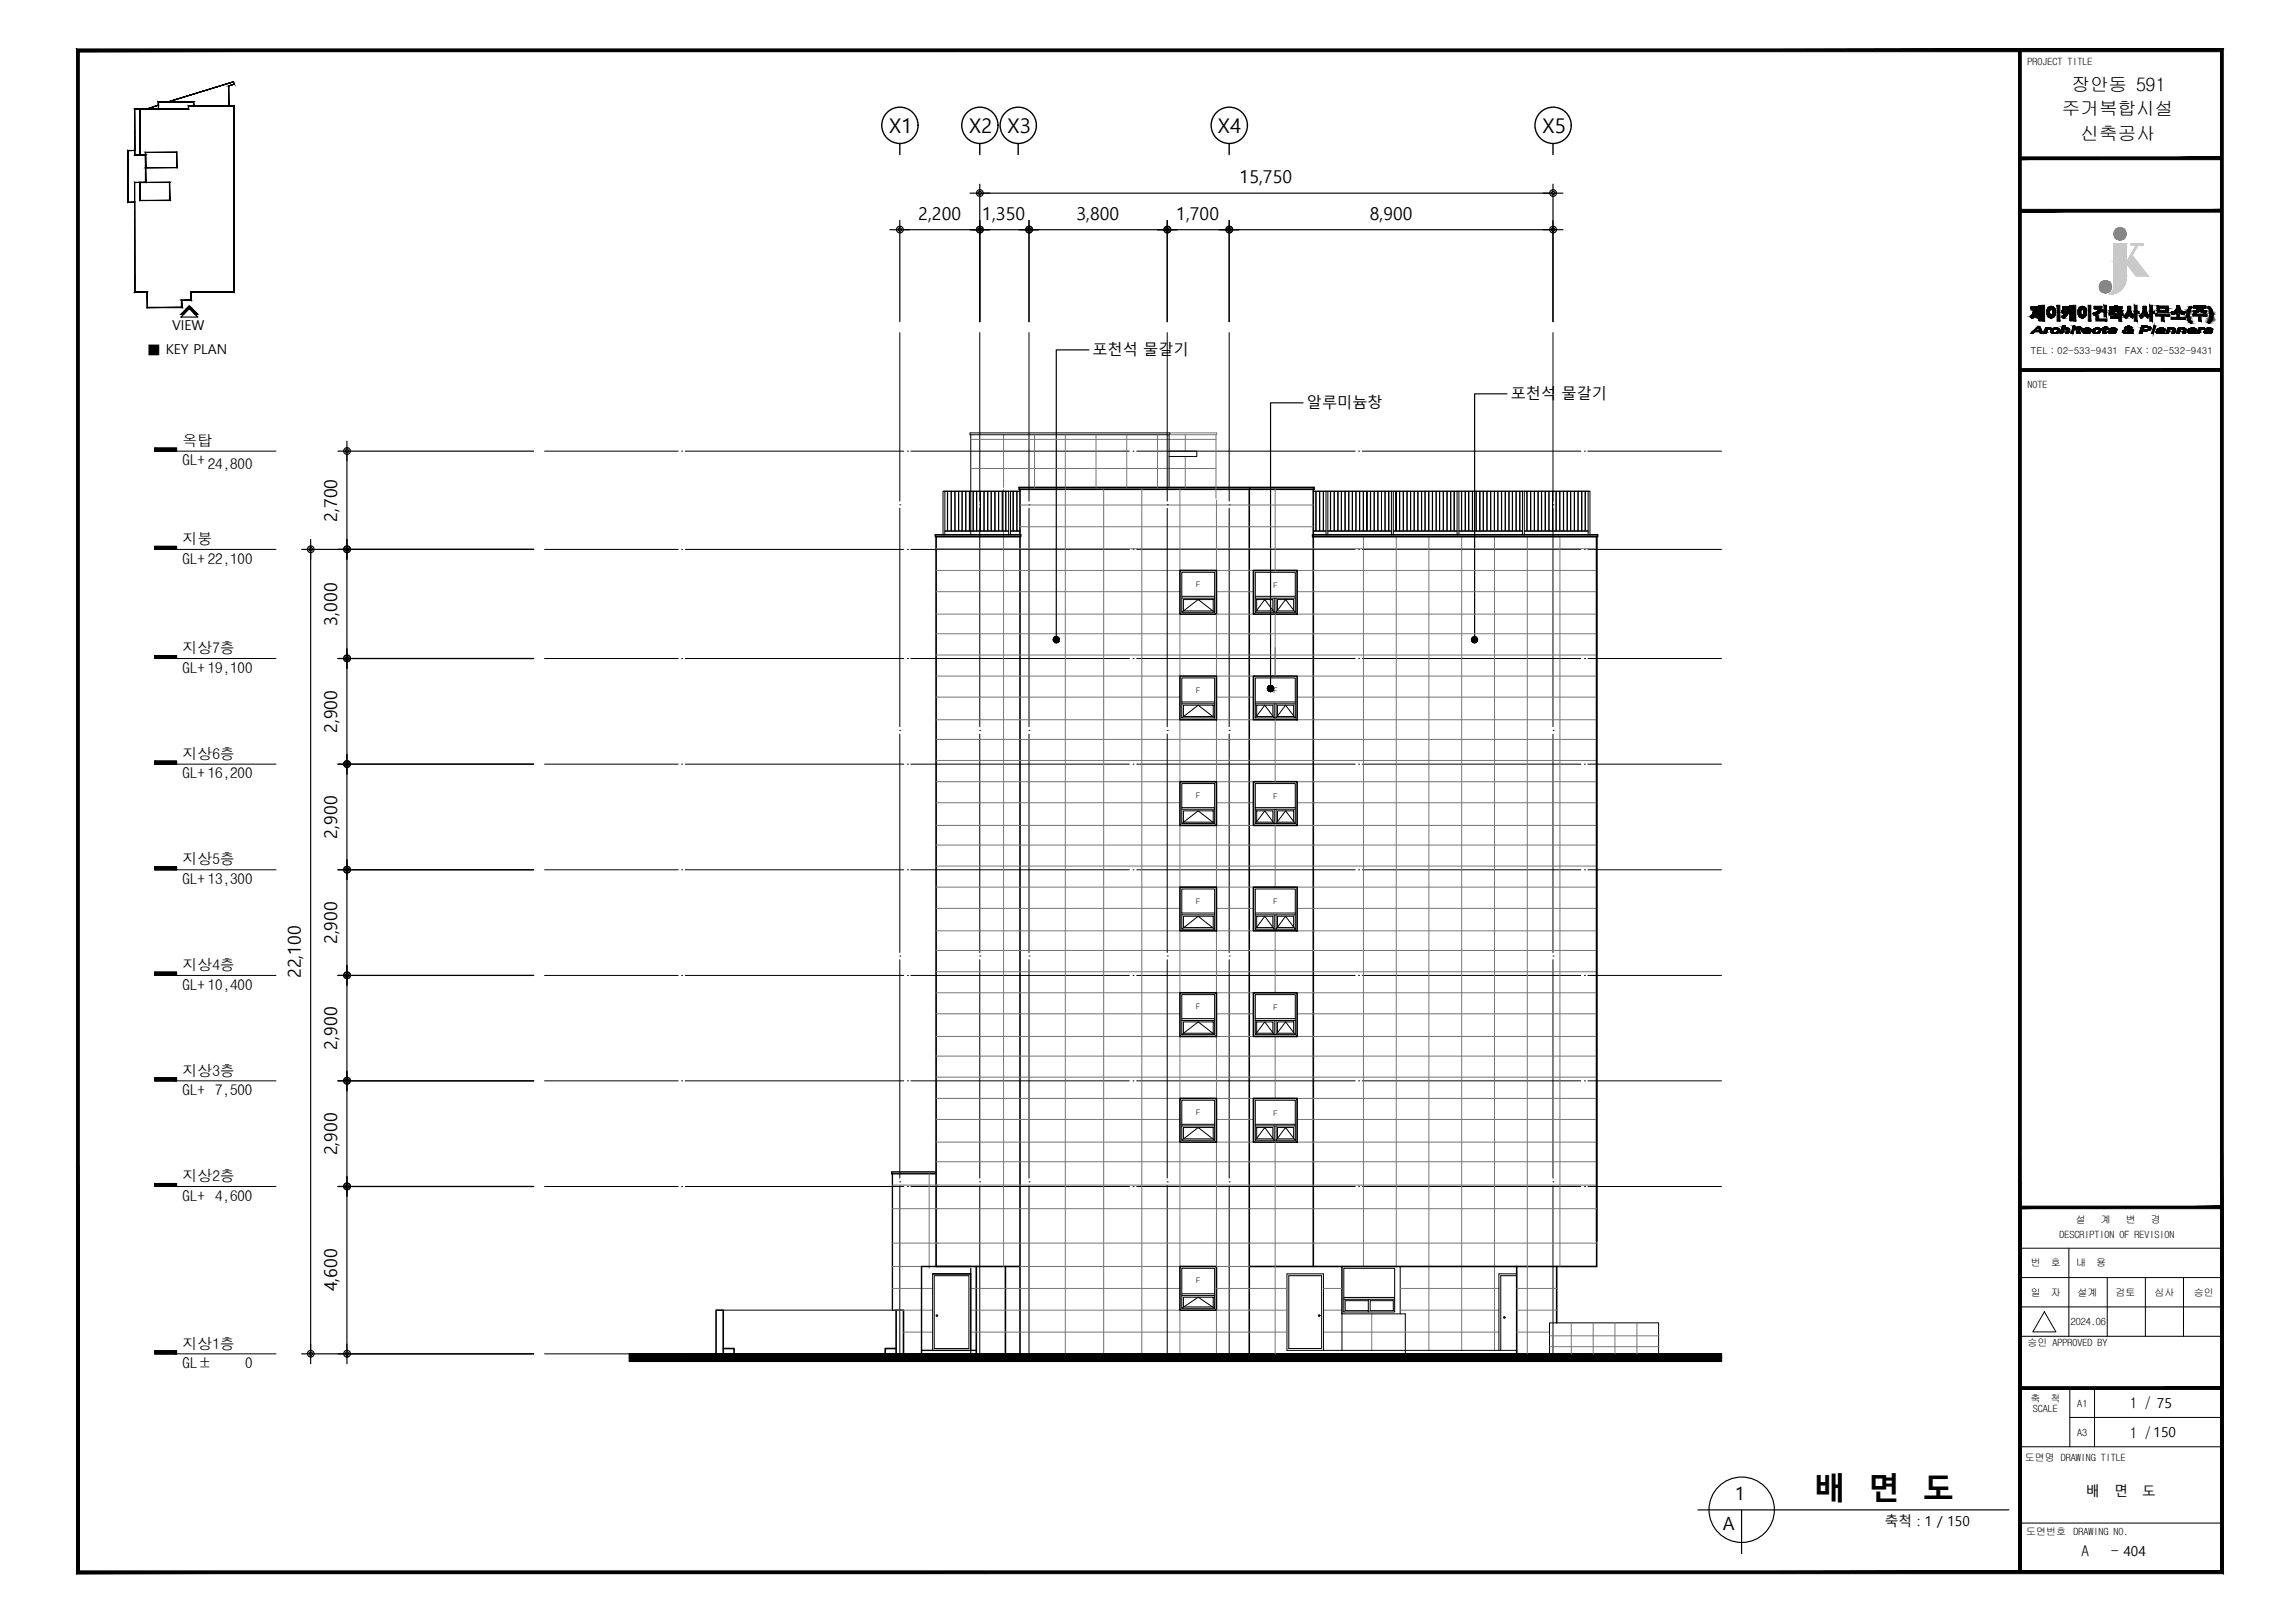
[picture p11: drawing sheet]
<svg xmlns="http://www.w3.org/2000/svg" width="420mm" height="297mm" viewBox="0 0 420 297" stroke-linecap="round" stroke-linejoin="round" font-family="sans-serif">
<defs><g id="words">
<g font-size="5.8">
<text x="332.2" y="274.6">배</text>
<text x="342.2" y="274.6">면</text>
<text x="352.1" y="274.6">도</text>
</g>
<g font-size="3.7">
<text x="162.9" y="24.3">X1</text>
<text x="177.5" y="24.3">X2</text>
<text x="184.5" y="24.3">X3</text>
<text x="223.1" y="24.3">X4</text>
<text x="282.5" y="24.3">X5</text>
</g>
<g font-size="3.4">
<text x="379.4" y="16.7">장안동 591</text>
<text x="377.7" y="21.1">주거복합시설</text>
<text x="381.1" y="25.6">신축공사</text>
</g>
<g font-size="3.3">
<text x="317.8" y="274.6">1</text>
<text x="315.6" y="280.2">A</text>
</g>
<g font-size="3.2">
<text x="227" y="33.6">15,750</text>
<text x="168.2" y="40.3">2,200</text>
<text x="179.9" y="40.3">1,350</text>
<text x="197.1" y="40.3">3,800</text>
<text x="215.4" y="40.3">1,700</text>
<text x="250.9" y="40.3">8,900</text>
<text x="61.8" y="95.6" transform="rotate(-90 61.8 95.6)">2,700</text>
<text x="61.8" y="114.6" transform="rotate(-90 61.8 114.6)">3,000</text>
<text x="61.8" y="134.2" transform="rotate(-90 61.8 134.2)">2,900</text>
<text x="61.8" y="153.6" transform="rotate(-90 61.8 153.6)">2,900</text>
<text x="61.8" y="172.9" transform="rotate(-90 61.8 172.9)">2,900</text>
<text x="55.1" y="179.1" transform="rotate(-90 55.1 179.1)">22,100</text>
<text x="61.8" y="192.2" transform="rotate(-90 61.8 192.2)">2,900</text>
<text x="61.8" y="211.6" transform="rotate(-90 61.8 211.6)">2,900</text>
<text x="61.8" y="236.5" transform="rotate(-90 61.8 236.5)">4,600</text>
</g>
<g font-size="2.8">
<text x="200.1" y="65.1">포천석 물갈기</text>
<text x="239.4" y="74.7">알루미늄창</text>
<text x="276.7" y="73.1">포천석 물갈기</text>
</g>
<g font-size="2.7">
<text x="33.4" y="81.6">옥탑</text>
<text x="33.4" y="85.2">GL+ 24,800</text>
<text x="33.4" y="99.6">지붕</text>
<text x="33.4" y="103.2">GL+ 22,100</text>
<text x="33.4" y="119.6">지상7층</text>
<text x="33.4" y="123.2">GL+ 19,100</text>
<text x="33.4" y="142.6">GL+ 16,200</text>
<text x="33.4" y="139">지상6층</text>
<text x="33.4" y="161.9">GL+ 13,300</text>
<text x="33.4" y="158.3">지상5층</text>
<text x="33.4" y="177.7">지상4층</text>
<text x="33.4" y="181.2">GL+ 10,400</text>
<text x="33.4" y="197">지상3층</text>
<text x="33.4" y="200.6">GL+ 7,500</text>
<text x="33.4" y="219.9">GL+ 4,600</text>
<text x="33.4" y="216.3">지상2층</text>
<text x="33.4" y="250.6">GL±</text>
<text x="33.4" y="247">지상1층</text>
<text x="44.9" y="250.6">0</text>
<text x="390" y="257.9">1 / 75</text>
<text x="390" y="263.3">1 /150</text>
<text x="381.3" y="285">A</text>
<text x="386.7" y="285">- 404</text>
</g>
<g font-size="2.5">
<text x="27" y="64.9">■ KEY PLAN</text>
<text x="31.5" y="60.4">VIEW</text>
<text x="382.1" y="274">배</text>
<text x="387.2" y="274">면</text>
<text x="392.4" y="274">도</text>
<text x="345.2" y="279.5">축척 : 1 / 150</text>
</g>
<g font-size="1.8">
<text x="371.3" y="11.9">PROJECT TITLE</text>
<text x="371.3" y="71">NOTE</text>
<text x="377.2" y="226.8">DESCRIPTION OF REVISION</text>
<text x="380.2" y="224">설</text>
<text x="384.8" y="224">계</text>
<text x="389.4" y="224">변</text>
<text x="393.9" y="224">경</text>
<text x="371.9" y="231.9">번</text>
<text x="375.6" y="231.9">호</text>
<text x="380.2" y="231.9">내</text>
<text x="383.9" y="231.9">용</text>
<text x="371.9" y="237.3">일</text>
<text x="375.6" y="237.3">자</text>
<text x="380.5" y="237.3">설계</text>
<text x="387.5" y="237.3">검토</text>
<text x="394.6" y="237.3">심사</text>
<text x="401.8" y="237.3">승인</text>
<text x="379.3" y="242.6">2024.06</text>
<text x="371.3" y="246.5">승인 APPROVED BY</text>
<text x="371.9" y="256.8">축</text>
<text x="375.6" y="256.8">척</text>
<text x="380.4" y="257.6">A1</text>
<text x="372.3" y="258.5">SCALE</text>
<text x="380.4" y="263">A3</text>
<text x="370.9" y="267.5">도면명 DRAWING TITLE</text>
<text x="371.1" y="281.1">도면번호</text>
<text x="379.8" y="281.1">DRAWING NO.</text>
</g>
<g font-size="1.7">
<text x="372" y="64.8">TEL : 02-533-9431</text>
<text x="389.2" y="64.8">FAX : 02-532-9431</text>
</g>
<g font-size="1.4">
<text x="219" y="107.5">F</text>
<text x="233.2" y="107.6">F</text>
<text x="219" y="126.9">F</text>
<text x="233.2" y="127">F</text>
<text x="219" y="146.2">F</text>
<text x="233.2" y="146.3">F</text>
<text x="219" y="165.5">F</text>
<text x="233.2" y="165.6">F</text>
<text x="219" y="184.9">F</text>
<text x="233.2" y="185">F</text>
<text x="219" y="204.2">F</text>
<text x="233.2" y="204.3">F</text>
<text x="219" y="235">F</text>
</g>
</g></defs>
<!-- layer: SYM -->
<g fill="#000" stroke="#000" stroke-width=".18">
<path d="M34.2 56.5l.5-.5 .5 .5z"/>
<path d="M34.2 56.5h.5l-1.6 1.1zM33.1 57.6h.6l1-1.1z"/>
<path d="M34.7 56.5h.5l.5 1.1zM35.2 56.5l.5 1.1h.5z"/>
</g>
<path d="M33.7 57.6h-.6l1.6-1.6 1.5 1.6h-.5M34.7 56.5l1.5 1.6h-3.1z" fill="none" stroke="#000" stroke-width=".21"/>
<!-- layer: CEN -->
<g fill="none" stroke="#000" stroke-width=".18">
<path d="M164.8 60.9v30.9M179.5 60.9v30.9M188.5 60.9v30.9M213.8 60.9v30.9M225.1 60.9v30.9M284.4 60.9v30.9M99.7 82.6h24.5M124.8 82.6h.1M125.5 82.6h40M164.8 92.4h.1M164.8 93.1v40M166.2 82.6h.1"/>
<path d="M166.8 82.6h40M179.5 92.4h.1M179.5 93.1v40M188.5 92.4h.1M188.5 93.1v40M207.5 82.6h.1M208.2 82.6h40M213.8 92.4h.1M213.8 93.1v40M225.1 92.4h.1M225.1 93.1v40M248.8 82.6h.1"/>
<path d="M249.5 82.6h40M284.4 92.4h.1M284.4 93.1v40M290.2 82.6h.1M290.8 82.6h24.5M99.7 100.6h24.5M124.8 100.6h.1M125.5 100.6h40M166.2 100.6h.1M166.8 100.6h40M207.5 100.6h.1M208.2 100.6h40"/>
<path d="M248.8 100.6h.1M249.5 100.6h40M290.2 100.6h.1M290.8 100.6h24.5M99.7 139.9h24.5M99.7 120.6h24.5M124.8 139.9h.1M124.8 120.6h.1M125.5 139.9h40M125.5 120.6h40M164.8 133.8h.1M164.8 134.4v40"/>
<path d="M166.2 139.9h.1M166.2 120.6h.1M166.8 139.9h40M166.8 120.6h40M179.5 133.8h.1M179.5 134.4v40M188.5 133.8h.1M188.5 134.4v40M207.5 139.9h.1M207.5 120.6h.1M208.2 139.9h40M208.2 120.6h40"/>
<path d="M213.8 133.8h.1M213.8 134.4v40M225.1 133.8h.1M225.1 134.4v40M248.8 139.9h.1M248.8 120.6h.1M249.5 139.9h40M249.5 120.6h40M284.4 133.8h.1M284.4 134.4v40M290.2 139.9h.1M290.2 120.6h.1"/>
<path d="M290.8 139.9h24.5M290.8 120.6h24.5M99.7 159.3h24.5M124.8 159.3h.1M125.5 159.3h40M166.2 159.3h.1M166.8 159.3h40M207.5 159.3h.1M208.2 159.3h40M248.8 159.3h.1M249.5 159.3h40M290.2 159.3h.1"/>
<path d="M290.8 159.3h24.5M99.7 178.6h24.5M124.8 178.6h.1M125.5 178.6h40M164.8 175.1h.1M164.8 175.8v40M166.2 178.6h.1M166.8 178.6h40M179.5 175.1h.1M179.5 175.8v40M188.5 175.1h.1M188.5 175.8v40"/>
<path d="M207.5 178.6h.1M208.2 178.6h40M213.8 175.1h.1M213.8 175.8v40M225.1 175.1h.1M225.1 175.8v40M248.8 178.6h.1M249.5 178.6h40M284.4 175.1h.1M284.4 175.8v40M290.2 178.6h.1M290.8 178.6h24.5"/>
<path d="M99.7 197.9h24.5M124.8 197.9h.1M125.5 197.9h40M166.2 197.9h.1M166.8 197.9h40M207.5 197.9h.1M208.2 197.9h40M248.8 197.9h.1M249.5 197.9h40M290.2 197.9h.1M290.8 197.9h24.5M99.7 217.3h24.5"/>
<path d="M124.8 217.3h.1M125.5 217.3h40M164.8 216.4h.1M164.8 217.1v30.8M166.2 217.3h.1M166.8 217.3h40M179.5 216.4h.1M179.5 217.1v30.8M188.5 216.4h.1M188.5 217.1v30.8M207.5 217.3h.1M208.2 217.3h40"/>
<path d="M213.8 216.4h.1M213.8 217.1v30.8M225.1 216.4h.1M225.1 217.1v30.8M248.8 217.3h.1M249.5 217.3h40M284.4 216.4h.1M284.4 217.1v30.8M290.2 217.3h.1M290.8 217.3h24.5M99.7 247.9h24.5M124.8 247.9h.1"/>
<path d="M125.5 247.9h40M166.2 247.9h.1M166.8 247.9h40M207.5 247.9h.1M208.2 247.9h40M248.8 247.9h.1M249.5 247.9h40M290.2 247.9h.1M290.8 247.9h24.5"/>
</g>
<!-- layer: CON -->
<g fill="none" stroke="#000" stroke-width=".3">
<path d="M171.3 97.9h15.6v.4h-15.6zM171.4 98.3v133.6h15.4M186.8 89.6v8.3M186.8 98.3v149.6M228.9 89.3v.3h-.1v158.3M240.4 97.9h52.2v.4h-52.2zM240.5 98.3v133.6M240.7 89.6h-54.1v-.3h54.1v.3h-.2v8.3M292.4 98.3v133.6h-63.6M178.8 231.9v16.2M184.1 231.9v16M277.8 231.9v16"/>
<path d="M285.1 231.9v10.4M131.1 247.9v-8h1.4v8M132.5 247h2v.9M164.1 247.9v-8h1.4v8M164.1 247h-2v.9"/>
</g>
<!-- layer: ELE6 -->
<g fill="none" stroke="#767676" stroke-width=".18">
<path d="M183.8 79.6v9.7M189.5 79.6v9.7M195.1 79.6v9.7M200.7 79.6v9.7M206.4 79.6v9.7M212 79.6v9.7M214.2 79.3h8.6v.3h-8.6M217.1 79.6v3M222.7 79.6v11.7M177.8 80.5h44.9M177.8 85.8h44.9M183.8 89.6v142.3"/>
<path d="M186.8 96.5h53.7M186.8 92.5h53.7M195.1 89.6v158.3M202.1 89.6v158.3M209.1 89.6v158.3M216.1 89.6v14.9h-44.7M217.1 83.6v5.7M222.8 91.6v12.9h6.8M233.6 89.6v14.9M249.7 98.3v133.6M255.7 98.3v133.6M261.7 98.3v149"/>
<path d="M267.7 98.3v149M273.7 98.3v149M279.7 98.3v149.6M285.7 98.3v133.6M171.4 112.5h44.7v11.3h-44.7M171.4 120h121M171.4 108.4h44.7M171.4 116.1h121M171.4 100.5h121M222.8 108.4h6.8M229.6 112.5h-6.8v11.3h6.8M233.6 112.5v11.3"/>
<path d="M237.6 104.5h54.8M237.6 108.4h54.8M237.6 112.5h54.8M171.4 131.8h44.7v11.4M171.4 139.3h121M171.4 127.7h44.7M171.4 135.4h121M222.8 127.7h6.8M229.6 131.8h-6.8v11.4M233.6 131.8v11.4M237.6 123.8h54.8M237.6 127.7h54.8"/>
<path d="M237.6 131.8h54.8M171.4 158.6h121M171.4 143.2h58.2M171.4 147h44.7M171.4 151.2h58.2M171.4 154.8h121M216.1 151.2v11.3M222.8 151.2v11.3M222.8 147h6.8M233.6 151.2v11.3M237.6 143.2h54.8M237.6 147h54.8"/>
<path d="M237.6 151.2h54.8M171.4 170.5h44.7v11.3M171.4 178h121M171.4 162.5h121M171.4 166.4h44.7M171.4 174.1h121M222.8 166.4h6.8M229.6 170.5h-6.8v11.3M233.6 170.5v11.3M237.6 166.4h54.8M237.6 170.5h54.8M171.4 189.8h44.7v11.4"/>
<path d="M171.4 197.3h121M171.4 181.8h121M171.4 185.7h44.7M171.4 193.4h121M222.8 185.7h6.8M229.6 189.8h-6.8v11.4M233.6 189.8v11.4M237.6 185.7h54.8M237.6 189.8h54.8M163.4 217h129M170.2 215v17.3M171.4 209.2h44.7v22.7h-29.3"/>
<path d="M171.4 201.2h121M171.4 205h44.7M171.4 212.8h121M222.8 205h6.8M229.6 209.2h-6.8v22.7h6M233.6 209.2v38.7M237.6 205h54.8M237.6 209.2h54.8M163.4 231.9h14.4M163.4 236h7.4M163.4 239.9h7.4M163.4 221.3h129"/>
<path d="M163.4 227.7h129M177.8 239.9h38.3v8M177.8 236h38.3M177.8 232.3v15.6M222.8 236h12.9M235.7 239.9h-12.9v8M242.4 236h3.4M242.4 239.9h3.4M256.5 236h18M256.5 239.9h18M277.8 236h7.3M277.8 239.9h7.3"/>
<path d="M165.5 244h5.3M177.8 244h57.9M242.4 244h32.1M251.2 240.6v6.7M277.8 244h6M283.8 244.6h20M283.8 246.6h20M287.8 242.3v5.6M291.8 242.3v5.6M295.8 242.3v5.6M299.8 242.3v5.6"/>
</g>
<g fill="none" stroke="#86898d" stroke-width=".25">
<circle cx="385.6" cy="52.5" r="1.09"/>
<circle cx="388.3" cy="42.8" r="1.09"/>
</g>
<g fill="#86898d" stroke="#86898d" stroke-width=".18">
<path d="M385.5 51.4h.2z"/>
<path d="M385.4 53.6h.5z"/>
<path d="M388.2 41.7h.2z"/>
<path d="M388.1 43.9h.4z"/>
<path d="M385.5 51.4l.4 .1zM385.4 51.5h.5z"/>
<path d="M385.4 51.5h.6zM385.3 51.5h.7z"/>
<path d="M385.3 51.5h.7zM385.2 51.5h.8z"/>
<path d="M385.2 51.5h1zM385.1 51.5h1.1z"/>
<path d="M385.1 51.5l1.1 .1zM385 51.6h1.2z"/>
<path d="M385 51.6l1.3 .1zM384.9 51.7h1.4z"/>
<path d="M384.9 51.7l1.5 .1zM384.9 51.7l1.5 .1h-1.5z"/>
<path d="M384.9 51.8h1.6zM384.9 51.8h1.6h-1.7z"/>
<path d="M384.8 51.8l1.7 .1zM384.8 51.8l1.7 .1h-1.8z"/>
<path d="M384.7 51.9l1.9 .1zM384.7 51.9l1.9 .1h-1.9z"/>
<path d="M384.7 52l1.9 .1zM384.7 52l1.9 .1h-2z"/>
<path d="M384.6 52.1l2.1 .1zM384.6 52.1l2.1 .1z"/>
<path d="M384.6 52.2l2.1 .1v-.1zM384.6 52.2l2.1 .1h-2.1z"/>
<path d="M384.6 52.3l2.1 .1zM384.6 52.3l2.1 .1z"/>
<path d="M384.6 52.4l2.1 .1v-.1zM384.6 52.4l2.1 .1h-2.2z"/>
<path d="M384.5 52.5l2.2 .1v-.1zM384.5 52.5l2.2 .1h-2.1z"/>
<path d="M384.6 52.6l2.1 .1zM384.6 52.6l2.1 .1z"/>
<path d="M384.6 52.7l2.1 .2v-.2zM384.6 52.7l2.1 .2h-2.1z"/>
<path d="M384.6 52.9h2.1zM384.6 52.9h2z"/>
<path d="M384.6 52.9h2zM384.6 52.9l2 .1z"/>
<path d="M384.7 53l1.8 .2 .1-.2zM384.7 53l1.8 .2h-1.8z"/>
<path d="M384.7 53.2h1.8zM384.7 53.2h1.8z"/>
<path d="M384.8 53.2h1.7zM384.8 53.2l1.6 .1z"/>
<path d="M384.9 53.3h1.5zM384.9 53.3l1.4 .1z"/>
<path d="M384.9 53.4h1.4zM384.9 53.4l1.3 .1z"/>
<path d="M385 53.5h1.2zM385 53.5h1.2z"/>
<path d="M385.1 53.5h1.1zM385.1 53.5h.9z"/>
<path d="M385.2 53.5h.8zM385.2 53.5l.8 .1z"/>
<path d="M385.3 53.6h.7zM385.3 53.6h.6z"/>
<path d="M385.4 53.6h.3zM385.5 53.6h.2z"/>
<path d="M388.2 41.7l.3 .1zM388.1 41.8h.4z"/>
<path d="M388.1 41.8h.5zM388 41.8h.6z"/>
<path d="M388 41.8h.7zM387.9 41.8h.8z"/>
<path d="M387.9 41.8l.9 .1zM387.8 41.9h1z"/>
<path d="M387.8 41.9h1.1zM387.8 41.9h1.1h-1.2z"/>
<path d="M387.7 41.9l1.3 .1zM387.6 42h1.4z"/>
<path d="M387.6 42l1.5 .1zM387.5 42.1h1.6z"/>
<path d="M387.5 42.1h1.6zM387.5 42.1h1.6h-1.7z"/>
<path d="M387.4 42.1l1.8 .1zM387.4 42.1l1.8 .1h-1.8z"/>
<path d="M387.4 42.2l1.9 .1zM387.4 42.2l1.9 .1h-2z"/>
<path d="M387.3 42.3l2 .1zM387.3 42.4h2z"/>
<path d="M387.3 42.4l2 .1zM387.3 42.4l2 .1z"/>
<path d="M387.3 42.5l2.1 .1-.1-.1zM387.3 42.5l2.1 .1h-2.2z"/>
<path d="M387.2 42.6l2.2 .1zM387.2 42.6l2.2 .1z"/>
<path d="M387.2 42.7l2.2 .1v-.1zM387.2 42.7l2.2 .1h-2.2z"/>
<path d="M387.2 42.8l2.2 .2v-.2zM387.2 42.8l2.2 .2h-2.2z"/>
<path d="M387.2 43h2.2zM387.2 43h2.2z"/>
<path d="M387.2 43l2.1 .2 .1-.2zM387.2 43l2.1 .2h-2z"/>
<path d="M387.3 43.2h2zM387.3 43.2l2 .1z"/>
<path d="M387.3 43.3h2zM387.3 43.3h2z"/>
<path d="M387.3 43.3l1.9 .2 .1-.2zM387.3 43.3l1.9 .2h-1.8z"/>
<path d="M387.4 43.5h1.8zM387.4 43.5h1.7z"/>
<path d="M387.4 43.5h1.7zM387.4 43.5l1.7 .1z"/>
<path d="M387.5 43.6h1.6zM387.5 43.6l1.5 .1z"/>
<path d="M387.6 43.7h1.4zM387.6 43.7l1.3 .1z"/>
<path d="M387.7 43.8h1.2zM387.7 43.8h1.1z"/>
<path d="M387.8 43.8h1zM387.8 43.8h.9z"/>
<path d="M387.9 43.8h.8zM387.9 43.8l.7 .1z"/>
<path d="M388 43.9h.6zM388 43.9h.5z"/>
<path d="M388.1 43.9h.3zM388.2 43.9h.2z"/>
</g>
<path d="M387.2 44.6h.1M387.2 44.6v7.7a1.58 1.58 0 0 1-.7 1.6 3.1 3.1 0 0 0 2.9-3.4M387.2 44.6h2.2M389.4 50.5h.1M389.4 44.6v5.9M389.4 44.6h.1M390.3 44.6h2.3v.3h-1l-1.1 1.9 2.9 3.7h-2.2l-1.8-2.3 1.9-3.3h-1z" fill="none" stroke="#c7c8ca" stroke-width=".25"/>
<g fill="#c7c8ca" stroke="#c7c8ca" stroke-width=".18">
<path d="M386.5 53.9h.1z"/>
<path d="M390.3 44.6l2.3 .3v-.3zM390.3 44.6l2.3 .3h-2.3z"/>
<path d="M391.3 44.9l-.8 1.9 1.1-1.9zM391.3 44.9l-.8 1.9h-.3z"/>
<path d="M390.2 46.8l1.3 1.3-1-1.3zM390.2 46.8l1.3 1.3h-2.1z"/>
<path d="M389.4 48.1l2.2 .1zM389.4 48.1l2.2 .1z"/>
<path d="M389.4 48.2l4 2.3-1.8-2.3zM389.4 48.2l4 2.3h-2.2z"/>
<path d="M387.2 44.6h2.2zM387.2 44.6h2.2zM387.2 44.6h2.2zM387.2 44.6h2.2zM387.2 44.6h2.2zM387.2 44.6h2.2zM387.2 44.6h2.2zM387.2 44.6h2.2zM387.2 44.6h2.2zM387.2 44.6h2.2z"/>
<path d="M387.2 44.6l2.2 .1zM387.2 44.6l2.2 .1zM387.2 44.7h2.2zM387.2 44.7h2.2zM387.2 44.7h2.2zM387.2 44.7h2.2zM387.2 44.7h2.2zM387.2 44.7h2.2z"/>
<path d="M387.2 44.7h2.2zM387.2 44.7h2.2zM387.2 44.7h2.2zM387.2 44.7h2.2z"/>
<path d="M387.2 44.7l2.2 .1zM387.2 44.7l2.2 .1zM387.2 44.8h2.2zM387.2 44.8h2.2z"/>
<path d="M387.2 44.8h2.2zM387.2 44.8h2.2zM387.2 44.8h2.2zM387.2 44.8h2.2z"/>
<path d="M387.2 44.8l2.2 .1zM387.2 44.8l2.2 .1z"/>
<path d="M387.2 44.9h2.2zM387.2 44.9h2.2z"/>
<path d="M387.2 44.9h2.2zM387.2 44.9h2.2zM387.2 44.9h2.2zM387.2 44.9h2.2z"/>
<path d="M387.2 44.9l2.2 .1zM387.2 44.9l2.2 .1z"/>
<path d="M387.2 45h2.2zM387.2 45h2.2zM387.2 45h2.2zM387.2 45h2.2z"/>
<path d="M387.2 45l2.2 .1zM387.2 45l2.2 .1zM387.2 45.1h2.2zM387.2 45.1h2.2z"/>
<path d="M387.2 45.1l2.2 .1zM387.2 45.1l2.2 .1z"/>
<path d="M387.2 45.2l2.2 .1zM387.2 45.2l2.2 .1zM387.2 45.3h2.2zM387.2 45.3h2.2z"/>
<path d="M387.2 45.3l2.2 .1v-.1zM387.2 45.3l2.2 .1h-2.2zM387.2 45.4h2.2zM387.2 45.4h2.2z"/>
<path d="M387.2 45.4l2.2 .1zM387.2 45.4l2.2 .1z"/>
<path d="M387.2 45.5l2.2 .1v-.1zM387.2 45.5l2.2 .1h-2.2zM387.2 45.6h2.2zM387.2 45.6h2.2z"/>
<path d="M387.2 45.6l2.2 .1zM387.2 45.6l2.2 .1z"/>
<path d="M387.2 45.7l2.2 .1zM387.2 45.7l2.2 .1z"/>
<path d="M387.2 45.8h2.2zM387.2 45.8h2.2z"/>
<path d="M387.2 45.8l2.2 .2v-.2zM387.2 45.8l2.2 .2h-2.2z"/>
<path d="M387.2 46h2.2zM387.2 46h2.2z"/>
<path d="M387.2 46l2.2 .1zM387.2 46l2.2 .1z"/>
<path d="M387.2 46.1l2.2 .1v-.1zM387.2 46.1l2.2 .1h-2.2z"/>
<path d="M387.2 46.2l2.2 .1v-.1zM387.2 46.2l2.2 .1h-2.2z"/>
<path d="M387.2 46.3l2.2 .1zM387.2 46.3l2.2 .1z"/>
<path d="M387.2 46.4l2.2 .2v-.2zM387.2 46.4l2.2 .2h-2.2zM387.2 46.6h2.2zM387.2 46.6h2.2z"/>
<path d="M387.2 46.6l2.2 .3v-.3zM387.2 46.6l2.2 .3h-2.2z"/>
<path d="M387.2 46.9h2.2zM387.2 46.9h2.2z"/>
<path d="M387.2 46.9l2.2 .3v-.3zM387.2 46.9l2.2 .3h-2.2z"/>
<path d="M387.2 47.2l2.2 .2v-.2zM387.2 47.2l2.2 .2h-2.2z"/>
<path d="M387.2 47.4l2.2 .1v-.1zM387.2 47.4l2.2 .1h-2.2z"/>
<path d="M387.2 47.5l2.2 .3v-.3zM387.2 47.5l2.2 .3h-2.2z"/>
<path d="M387.2 47.8l2.2 .1zM387.2 47.8l2.2 .1z"/>
<path d="M387.2 47.9l2.2 .4v-.4zM387.2 47.9l2.2 .4h-2.2z"/>
<path d="M387.2 48.3l2.2 .2v-.2zM387.2 48.3l2.2 .2h-2.2z"/>
<path d="M387.2 48.5l2.2 .3v-.3zM387.2 48.5l2.2 .3h-2.2z"/>
<path d="M387.2 48.8l2.2 .2v-.2zM387.2 48.8l2.2 .2h-2.2z"/>
<path d="M387.2 49l2.2 .1v-.1zM387.2 49l2.2 .1h-2.2z"/>
<path d="M387.2 49.1l2.2 .1zM387.2 49.1l2.2 .1z"/>
<path d="M387.2 49.2l2.2 .2v-.2zM387.2 49.2l2.2 .2h-2.2z"/>
<path d="M387.2 49.4l2.2 .1zM387.2 49.4l2.2 .1z"/>
<path d="M387.2 49.5l2.2 .1v-.1zM387.2 49.5l2.2 .1h-2.2z"/>
<path d="M387.2 49.6l2.2 .2v-.2zM387.2 49.6l2.2 .2h-2.2zM387.2 49.8h2.2zM387.2 49.8h2.2z"/>
<path d="M387.2 49.8l2.2 .1v-.1zM387.2 49.8l2.2 .1h-2.2z"/>
<path d="M387.2 49.9l2.2 .2v-.2zM387.2 49.9l2.2 .2h-2.2z"/>
<path d="M387.2 50.1h2.2zM387.2 50.1h2.2zM387.2 50.1h2.2zM387.2 50.1h2.2z"/>
<path d="M387.2 50.1l2.2 .1zM387.2 50.1l2.2 .1z"/>
<path d="M387.2 50.2h2.2zM387.2 50.2h2.2z"/>
<path d="M387.2 50.2l2.2 .1zM387.2 50.2l2.2 .1z"/>
<path d="M387.2 50.3h2.2zM387.2 50.3h2.2z"/>
<path d="M387.2 50.3l2.2 .1zM387.2 50.3l2.2 .1z"/>
<path d="M387.2 50.4h2.2zM387.2 50.4h2.2zM387.2 50.4h2.2zM387.2 50.4h2.2z"/>
<path d="M387.2 50.4h2.2zM387.2 50.4h2.2zM387.2 50.4h2.2zM387.2 50.4h2.2z"/>
<path d="M387.2 50.4l2.2 .1zM387.2 50.4l2.2 .1zM387.2 50.5h2.2zM387.2 50.5h2.2zM387.2 50.5h2.2zM387.2 50.5h2.2zM387.2 50.5h2.2zM387.2 50.5h2.2zM387.2 50.5h2.2zM387.2 50.5h2.2z"/>
<path d="M387.2 50.5h2.2zM387.2 50.5h2.2z"/>
<path d="M387.2 50.5l2.2 .1zM387.2 50.5l2.2 .1z"/>
<path d="M387.2 50.6l2.2 .1zM387.2 50.6l2.2 .1z"/>
<path d="M387.2 50.7h2.2zM387.2 50.7h2.2z"/>
<path d="M387.2 50.7l2.2 .2v-.2zM387.2 50.7l2.2 .2h-2.2z"/>
<path d="M387.2 50.9l2.2 .1zM387.2 50.9l2.2 .1z"/>
<path d="M387.2 51h2.2zM387.2 51h2.2z"/>
<path d="M387.2 51l2.2 .2v-.2zM387.2 51l2.2 .2h-2.2zM387.2 51.2h2.2zM387.2 51.2h2.2z"/>
<path d="M387.2 51.2l2.1 .1 .1-.1zM387.2 51.2l2.1 .1h-2.1z"/>
<path d="M387.2 51.3l2.1 .1zM387.2 51.3l2.1 .1z"/>
<path d="M387.2 51.4l2.1 .1zM387.2 51.4l2.1 .1z"/>
<path d="M387.2 51.5h2.1zM387.2 51.5h2.1z"/>
<path d="M387.2 51.5h2.1zM387.2 51.5h2.1z"/>
<path d="M387.2 51.5l2.1 .1zM387.2 51.5l2.1 .1z"/>
<path d="M387.2 51.6l2.1 .1zM387.2 51.6l2.1 .1z"/>
<path d="M387.2 51.7h2.1zM387.2 51.7l2.1 .1z"/>
<path d="M387.2 51.8h2.1zM387.2 51.8h2.1z"/>
<path d="M387.2 51.8h2.1zM387.2 51.8l2 .1z"/>
<path d="M387.2 51.9h2zM387.2 51.9h2z"/>
<path d="M387.2 51.9h2zM387.2 51.9l2 .1z"/>
<path d="M387.2 52l2 .1zM387.2 52l2 .1zM387.2 52.1h2zM387.2 52.1h2z"/>
<path d="M387.2 52.1h2zM387.2 52.1h1.9z"/>
<path d="M387.2 52.1h1.9zM387.2 52.1l1.9 .1z"/>
<path d="M387.2 52.2h1.9zM387.2 52.2h1.9z"/>
<path d="M387.2 52.2h1.9zM387.2 52.2l1.8 .1z"/>
<path d="M387.2 52.3h1.8zM387.2 52.3h1.8z"/>
<path d="M387.2 52.3h1.8zM387.2 52.3l1.8 .1z"/>
<path d="M387.2 52.4h1.8zM387.2 52.4h1.8z"/>
<path d="M387.2 52.4h1.8zM387.2 52.4h1.8zM387.2 52.4h1.8zM387.2 52.4h1.8z"/>
<path d="M387.2 52.4h1.8zM387.2 52.4l1.7 .1z"/>
<path d="M387.2 52.5h1.7zM387.2 52.5h1.7zM387.2 52.5h1.7zM387.2 52.5h1.7z"/>
<path d="M387.2 52.5h1.7zM387.2 52.5l1.7 .1zM387.2 52.6h1.7zM387.2 52.6h1.7zM387.2 52.6h1.7zM387.2 52.6h1.7zM387.2 52.6h1.7zM387.2 52.6h1.7zM387.2 52.6h1.7zM387.2 52.6h1.7z"/>
<path d="M387.2 52.6h1.7zM387.2 52.6h1.6zM387.2 52.6h1.6zM387.2 52.6h1.6z"/>
<path d="M387.2 52.6h1.6zM387.2 52.6l1.6 .1z"/>
<path d="M387.2 52.7h1.6zM387.2 52.7l1.5 .1z"/>
<path d="M387.2 52.8h1.5zM387.2 52.8h1.5z"/>
<path d="M387.2 52.8h1.5zM387.2 52.8l1.5 .1zM387.2 52.9h1.5zM387.2 52.9h1.5z"/>
<path d="M387.2 52.9h1.5zM387.2 52.9h1.4h-1.5z"/>
<path d="M387.1 52.9l1.5 .1zM387.1 52.9l1.5 .1z"/>
<path d="M387.1 53h1.5zM387.1 53h1.4z"/>
<path d="M387.1 53h1.4zM387.1 53l1.4 .1zM387.1 53.1h1.4zM387.1 53.1h1.4z"/>
<path d="M387.1 53.1h1.4zM387.1 53.1h1.3z"/>
<path d="M387.1 53.1h1.3zM387.1 53.1l1.3 .1z"/>
<path d="M387.1 53.2h1.2zM387.1 53.2h1.3z"/>
<path d="M387.1 53.2h1.2zM387.1 53.2h1.2z"/>
<path d="M387.1 53.2h1.2zM387 53.2h1.3z"/>
<path d="M387 53.2h1.3zM387 53.2h1.3z"/>
<path d="M387 53.2h1.2zM387 53.2h1.3z"/>
<path d="M387 53.2h1.2zM387 53.2l1.2 .1h-1.2z"/>
<path d="M387 53.3h1.1zM387 53.3h1.2z"/>
<path d="M387 53.3h1.1zM387 53.3l1.1 .1z"/>
<path d="M386.9 53.4h1.2zM386.9 53.4h1.1z"/>
<path d="M386.9 53.4l1.1 .1zM386.9 53.4l1.1 .1z"/>
<path d="M386.9 53.5h1.1zM386.9 53.5h1zM386.8 53.5h1.1zM386.8 53.5h1.1z"/>
<path d="M386.8 53.5h1.1zM386.8 53.5l.9 .1h-.9zM386.8 53.6h.9zM386.8 53.6h.9z"/>
<path d="M386.8 53.6h.9zM386.8 53.6h.8z"/>
<path d="M386.8 53.6h.8zM386.8 53.6l.8 .1z"/>
<path d="M386.7 53.7h.8zM386.7 53.7h.9z"/>
<path d="M386.7 53.7h.8zM386.7 53.7h.7z"/>
<path d="M386.7 53.7h.7zM386.6 53.7h.7z"/>
<path d="M386.6 53.7h.7zM386.6 53.7h.7z"/>
<path d="M386.6 53.7h.7zM386.6 53.7l.5 .1z"/>
<path d="M386.6 53.8h.5zM386.6 53.8h.5z"/>
<path d="M386.6 53.8h.5zM386.5 53.8h.5z"/>
<path d="M386.5 53.8h.5zM386.5 53.8h.4z"/>
<path d="M386.5 53.8h.3zM386.5 53.8h.3zM386.5 53.8h.3zM386.5 53.8h.4z"/>
<path d="M386.5 53.8h.3zM386.5 53.8l.1 .1zM386.5 53.9h.1zM386.5 53.9h.1z"/>
</g>
<g fill="#000" stroke="#000" stroke-width=".18">
<path d="M373 58.2h.3zM375.5 58.2h.3zM375.6 56.1h.2zM377.7 57.3h1.9zM377.8 59.8h.4zM377.8 56.9h1.1zM377.7 57.3h.2zM378 56.9h.9zM378.3 56.9h.6zM378.4 56.9h.5zM379.1 57h.5zM379.8 60h.2z"/>
<path d="M379.8 60h.1zM381.2 58.2h.4zM381.3 56.1h.2zM383.5 57.3h.9zM383.9 57.2h.7zM384.2 56.9h.6zM386.5 56.9h2.1zM386.5 57.3h.1zM386.6 56.9h1.9zM386.7 56.8h1.7zM386.8 56.8h1.5zM386.9 56.8h1.3z"/>
<path d="M388.2 57.2h.5zM388.3 57.2h.4zM388.5 57.3h.1zM389.8 59.8h.1zM391.9 57.8h.7zM392.7 59.9h1.2zM392.9 59.9h1zM393.2 59.9h.7zM397.7 57.3h1zM397.8 57.5h.6zM398.3 57h.6zM401.7 57.1h1z"/>
<path d="M401.9 57.3h.1zM402 56.9h.8zM402.4 56.8h1zM402.5 56.7h.9zM402.9 56.9h.8zM403.4 57.2h.6zM403.7 57.3h.2zM403.8 57.3h.1zM404.8 58.2h.5zM374.5 60.7h.4zM374.9 60.1h.2zM375.4 60.1h.1z"/>
<path d="M376.1 60.1h.9zM376.6 60.3h.5zM376.9 60.7h.2zM377 60.7h.1zM378.4 60.1h.3zM378.5 60.1h.1zM380.3 60.1h1zM380.4 61h.6zM380.5 61h.5zM380.6 61.1h.3zM380.9 60.9h.1zM381.4 60.8h.4z"/>
<path d="M381.7 60.2h1.2zM382 61.1h.3zM382.3 60.9h.6zM383.3 60.5h.4zM383.4 60.9h1.2zM383.5 60.2h1.2zM383.6 60.2h1.1zM383.9 60.1h.5zM384.1 60.1h.1zM384.2 60.3h.6zM384.6 60.7h.1zM385.2 61h.6z"/>
<path d="M385.5 61.1h.1zM385.7 60.9h.1zM387 60.1h.1zM387.1 60.7h.5zM387.1 60.9h.5zM387.2 60.3h.5zM387.3 60.4h.4zM387.4 60.4h.3zM387.6 60.4h.1zM389.1 61h.9zM389.2 60.2h.4zM389.4 61.1h.3z"/>
<path d="M389.8 60.9h.7zM389.9 60.9h.5zM390.5 60.4h.2zM390.6 60.4h.1zM392.5 60.6h.5zM392.6 60.6h.4zM392.7 60.6h.3zM392.9 60.6h.1zM393.3 60.4h.5zM393.4 60.3h.5zM395.1 60.4h.1zM395.2 60.6h1.3z"/>
<path d="M395.3 60.2h1.1zM395.5 60.1h.8zM395.7 60.5h.8zM395.9 60.6h.6zM396 60.3h.5zM396.8 60.9h.4zM396.9 60.6h.4zM397.3 60.1h.2zM397.8 60.1h.3zM397.9 60.3h.5zM398.1 60.4h.3zM399.2 60.1h.2z"/>
<path d="M399.8 60.3h.5zM400.8 60.4h.4zM401.2 60.1h.8zM401.3 61.1h.3zM401.5 60.1h.2zM401.7 60.3h.5zM401.9 60.8h.1zM402.9 60.1h.2zM403 60.1h.1zM403.5 60.1h.1zM404 61h.7zM404.2 60.1h.8z"/>
<path d="M404.3 60.6h.8zM404.4 60.6h.7zM404.5 60.1h.2zM404.6 60.7h.5zM404.9 60.4h.4zM405 60.4h.3z"/>
<path d="M369.7 9.2l.5 278.7v-278.7zM369.7 9.2l.5 278.7h-.5z"/>
<path d="M370 28.7v.5l37-.5zM370 29.2l37-.5v.5z"/>
<path d="M370 38.3v.5l37-.5zM370 38.8l37-.5v.5z"/>
<path d="M371.9 57.9h.6zM371.9 57.9h.6zM371.9 57.9h.6zM371.9 57.9h.6zM371.9 57.9h.6zM371.9 57.9h.6z"/>
<path d="M371.9 57.9h.6zM371.9 57.9h.6z"/>
<path d="M371.9 57.9h.6zM371.9 57.9h.6z"/>
<path d="M372 56.2h1.3zM372 56.2h1.3zM372 56.2h1.3zM372 56.2h1.3zM372 56.2h1.3zM372 56.2h1.3z"/>
<path d="M372 56.2h1.3zM372 56.2h1.3zM372 56.2h1.3zM372 56.2h1.3z"/>
<path d="M372 56.5h1.3zM372 56.5h1.3z"/>
<path d="M372.2 57.6h.5zM372.2 57.6h.5z"/>
<path d="M372.2 57.6h.5zM372.2 57.6h.5z"/>
<path d="M372.2 58.2h.1zM372.2 58.2v.1z"/>
<path d="M372.1 58.2h.2zM372.1 58.2h.3z"/>
<path d="M372.1 58.2h.2zM372.1 58.2h.2z"/>
<path d="M372.1 58.2h.2zM372.1 58.2h.2zM372.2 58.2h.1zM372.2 58.2h.1z"/>
<path d="M372.4 57h.6zM372.4 57h.6z"/>
<path d="M372.1 58.2h.3zM372.1 58.2h.3z"/>
<path d="M372.4 56.6h.5zM372.4 56.6h.5zM372.4 56.6h.5zM372.4 56.6h.5zM372.4 56.6h.5zM372.4 56.6h.5zM372.4 56.6h.5zM372.4 56.6h.5z"/>
<path d="M372.4 56.7h.5zM372.4 56.7h.5zM372.4 56.7h.5zM372.4 56.7h.5z"/>
<path d="M372 58.1h.4zM372 58.1l.4 .1z"/>
<path d="M371.9 58h.6zM371.9 58h.6z"/>
<path d="M371.9 58h.6zM371.9 58h.6zM372 58h.5zM372 58h.5z"/>
<path d="M372 58h.5zM372 58l.4 .1zM372 58.1h.4zM372 58.1h.4z"/>
<path d="M371.9 57.9l.6 .1zM371.9 57.9l.6 .1zM371.9 58h.6zM371.9 58h.6z"/>
<path d="M372 57.9h.6zM372 57.9h.6zM371.9 57.9h.7zM371.9 57.9h.7z"/>
<path d="M371.9 57.9h.7zM371.9 57.9h.6z"/>
<path d="M372.1 57.8h.5zM372 57.9h.6z"/>
<path d="M372.2 57.7h.5zM372.2 57.7l.4 .1h-.5zM372.1 57.8h.5zM372.1 57.8h.5z"/>
<path d="M372.7 57.6h.5zM372.7 57.6h.5z"/>
<path d="M372.2 57.6h.5zM372.2 57.6l.5 .1h-.5z"/>
<path d="M372.8 57.9h.6zM372.8 57.9h.6z"/>
<path d="M372.8 57.9h.6zM372.8 57.9h.6z"/>
<path d="M372.9 57.9h.5zM372.9 57.9h.5z"/>
<path d="M372.9 57.9h.5zM372.9 57.9h.5z"/>
<path d="M372.9 58h.5zM372.9 58h.5z"/>
<path d="M372.4 56.6h.5zM372.4 56.6h.5zM372.4 56.6h.5zM372.4 56.6h.5zM372.4 56.6h.5zM372.4 56.6h.5z"/>
<path d="M372.4 56.6l.5 .1zM372.4 56.6l.5 .1zM372.4 56.7h.5zM372.4 56.7h.5zM372.4 56.7h.5zM372.4 56.7h.5zM372.4 56.7h.5zM372.4 56.7h.5zM372.4 56.7h.5zM372.4 56.7h.5zM372.4 56.7h.5zM372.4 56.7h.5zM372.4 56.7h.5zM372.4 56.7h.5z"/>
<path d="M372.4 56.7h.5zM372.4 56.7h.5z"/>
<path d="M372.4 56.7l.5 .1zM372.4 56.7l.5 .1zM372.4 56.8h.5zM372.4 56.8h.5z"/>
<path d="M372.4 56.8l.6 .1-.1-.1zM372.4 56.8l.6 .1h-.6zM372.4 56.9h.6zM372.4 56.9h.6z"/>
<path d="M372.4 56.9l.6 .1v-.1zM372.4 56.9l.6 .1h-.6z"/>
<path d="M372.4 57l.6 .1zM372.4 57l.6 .1z"/>
<path d="M372.4 57.1h.6zM372.4 57.1h.6z"/>
<path d="M372.4 57.1l.6 .1zM372.4 57.1l.6 .1h-.6z"/>
<path d="M372.4 57.2l.6 .1zM372.4 57.2l.6 .1z"/>
<path d="M372.4 57.3h.6zM372.4 57.3h.6z"/>
<path d="M372.4 57.3h.6zM372.3 57.3h.7z"/>
<path d="M372.3 57.3l.8 .1zM372.3 57.3l.8 .1z"/>
<path d="M372.3 57.4l.8 .1zM372.3 57.4l.8 .1z"/>
<path d="M372.3 57.5h.8zM372.3 57.5h.8z"/>
<path d="M373.1 56.9h.8zM373.1 56.9h.8z"/>
<path d="M373.1 57h.8zM373.1 57h.8z"/>
<path d="M372.3 57.5l.9 .1zM372.3 57.5l.9 .1h-1zM372.2 57.6h1zM372.2 57.6h1z"/>
<path d="M372.7 57.6h.5zM372.7 57.6h.5zM372.7 57.6h.5zM372.7 57.6h.5z"/>
<path d="M372.7 57.6h.5zM372.7 57.6h.5z"/>
<path d="M372.7 57.6l.6 .1zM372.7 57.6l.6 .1z"/>
<path d="M373.1 58.2h.1zM373.1 58.2h.1z"/>
<path d="M373 58.1l.3 .1zM373 58.1l.3 .1zM373 58.2h.3z"/>
<path d="M373.1 58.2h.2zM373.1 58.2h.1z"/>
<path d="M372 56.2h1.3zM372 56.2h1.3zM372 56.2h1.3zM372 56.2h1.3z"/>
<path d="M372 56.2l1.3 .1zM372 56.2l1.3 .1zM372 56.3h1.3zM372 56.3h1.3z"/>
<path d="M372 56.3h1.3zM372 56.3h1.3z"/>
<path d="M372 56.3l1.3 .1zM372 56.3l1.3 .1z"/>
<path d="M372 56.4h1.3zM372 56.4h1.3z"/>
<path d="M372 56.4l1.3 .1zM372 56.4l1.3 .1z"/>
<path d="M372 56.5h1.3zM372 56.5h1.3z"/>
<path d="M372 56.5h1.3zM372 56.5h1.3zM372 56.5h1.3zM372 56.5h1.3zM372 56.5h1.3zM372 56.5h1.3z"/>
<path d="M372 56.5l1.3 .1zM372 56.5l1.3 .1zM372 56.6h1.3zM372 56.6h1.3zM372 56.6h1.3zM372 56.6h1.3z"/>
<path d="M372.7 57.7h.6zM372.7 57.7h.6z"/>
<path d="M372.7 57.7l.6 .1zM372.7 57.7l.6 .1z"/>
<path d="M373 58.1h.3zM373 58.1h.3z"/>
<path d="M372.8 57.8h.6zM372.8 57.8h.6z"/>
<path d="M372.9 58h.4zM372.9 58l.4 .1zM373 58.1h.3zM373 58.1h.3z"/>
<path d="M372.8 57.8l.6 .1zM372.8 57.8l.6 .1z"/>
<path d="M372.9 58h.5zM372.9 58h.5z"/>
<path d="M372.9 58h.5zM372.9 58h.4z"/>
<path d="M373.4 56h.5zM373.4 56h.5zM373.4 56h.5zM373.4 56h.5zM373.4 56h.5zM373.4 56h.5z"/>
<path d="M373.4 56.2h.5zM373.4 56.2h.5z"/>
<path d="M373.4 57.3h.5zM373.4 57.3h.5zM373.4 57.3h.5zM373.4 57.3h.5zM373.4 57.3h.5zM373.4 57.3h.5z"/>
<path d="M373.4 57.7h.5zM373.4 57.7h.5z"/>
<path d="M373.4 57.8h.5zM373.4 57.8h.5z"/>
<path d="M373.4 57.9h.5zM373.4 57.9h.5z"/>
<path d="M373.4 57.9h.5zM373.4 57.9h.5z"/>
<path d="M373.4 57.9h.5zM373.4 57.9h.5z"/>
<path d="M373.4 57.9h.5zM373.4 57.9h.5z"/>
<path d="M372.9 57.9h.5zM372.9 57.9l.5 .1z"/>
<path d="M373.4 58h.5zM373.4 58h.5z"/>
<path d="M373.4 58.2h.5zM373.4 58.2h.5z"/>
<path d="M373.3 59.8l.4 .3-.1-.3zM373.3 59.8l.4 .3h-.7z"/>
<path d="M373.4 56h.5zM373.4 56h.5zM373.4 56h.5zM373.4 56h.5zM373.4 56h.5zM373.4 56h.5zM373.4 56h.5zM373.4 56h.5z"/>
<path d="M373.4 56h.5zM373.4 56h.5zM373.4 56h.5zM373.4 56h.5z"/>
<path d="M373.4 56l.5 .1zM373.4 56l.5 .1zM373.4 56.1h.5zM373.4 56.1h.5z"/>
<path d="M373.4 56.1h.5zM373.4 56.1h.5zM373.4 56.1h.5zM373.4 56.1h.5z"/>
<path d="M373.4 56.1l.5 .1zM373.4 56.1l.5 .1z"/>
<path d="M373.4 56.2h.5zM373.4 56.2h.5z"/>
<path d="M373.4 56.2h.5zM373.4 56.2h.5z"/>
<path d="M373.4 56.2l.5 .1zM373.4 56.2l.5 .1z"/>
<path d="M373.4 56.3l.5 .1zM373.4 56.3l.5 .1z"/>
<path d="M373.4 56.4l.5 .1zM373.4 56.4l.5 .1z"/>
<path d="M373.4 56.5h.5zM373.4 56.5h.5z"/>
<path d="M373.4 56.5h.5zM373.4 56.5h.5z"/>
<path d="M373.4 56.5l.5 .2v-.2zM373.4 56.5l.5 .2h-.5zM373.4 56.7h.5zM373.4 56.7h.5z"/>
<path d="M373.4 56.7h.5zM373.4 56.7h.5z"/>
<path d="M373.4 56.7l.5 .1zM373.4 56.7l.5 .1z"/>
<path d="M373.4 56.8h.5zM373.4 56.8h.5z"/>
<path d="M373.4 56.8h.5zM373.4 56.8h.5zM373.4 56.8h.5zM373.4 56.8h.5zM373.4 56.8h.5zM373.4 56.8h.5z"/>
<path d="M373.4 56.8l.5 .1zM373.4 56.8l.5 .1zM373.4 56.9h.5zM373.4 56.9h.5zM373.4 56.9h.5zM373.4 56.9h.5z"/>
<path d="M373.1 56.9h.8zM373.1 56.9h.8zM373.1 56.9h.8zM373.1 56.9h.8z"/>
<path d="M373.1 56.9l.8 .1zM373.1 56.9l.8 .1z"/>
<path d="M373.1 57h.8zM373.1 57h.8z"/>
<path d="M373.1 57l.8 .1v-.1zM373.1 57l.8 .1h-.8z"/>
<path d="M373.1 57.1l.8 .1zM373.1 57.1l.8 .1zM373.1 57.2h.8zM373.1 57.2h.8z"/>
<path d="M373.1 57.2h.8zM373.1 57.2h.8z"/>
<path d="M373.1 57.2l.8 .1zM373.1 57.2l.8 .1zM373.1 57.3h.8zM373.1 57.3h.8z"/>
<path d="M373.1 57.3h.8zM373.1 57.3h.8z"/>
<path d="M373.4 57.3h.5zM373.4 57.3h.5z"/>
<path d="M373.4 57.3l.5 .1zM373.4 57.3l.5 .1z"/>
<path d="M373.4 57.4l.5 .1zM373.4 57.4l.5 .1z"/>
<path d="M373.4 57.5h.5zM373.4 57.5h.5z"/>
<path d="M373.4 57.5l.5 .1zM373.4 57.5l.5 .1z"/>
<path d="M373.4 57.6l.5 .1v-.1zM373.4 57.6l.5 .1h-.5z"/>
<path d="M373.4 57.7h.5zM373.4 57.7h.5z"/>
<path d="M373.4 57.7l.5 .1zM373.4 57.7l.5 .1z"/>
<path d="M373.4 57.8h.5zM373.4 57.8h.5z"/>
<path d="M373.4 57.8l.5 .1zM373.4 57.8l.5 .1z"/>
<path d="M372.8 57.9h1.1zM372.8 57.9h1.1zM372.8 57.9h1.1zM372.8 57.9h1.1z"/>
<path d="M372.8 57.9h1.1zM372.8 57.9h1.1z"/>
<path d="M373.4 57.9l.5 .1zM373.4 57.9l.5 .1z"/>
<path d="M373.4 58h.5zM373.4 58h.5zM373.4 58h.5zM373.4 58h.5z"/>
<path d="M373.4 58l.5 .1zM373.4 58l.5 .1z"/>
<path d="M373.4 58.1l.5 .1zM373.4 58.1l.5 .1z"/>
<path d="M373.4 58.2l.5 .1v-.1zM373.4 58.2l.5 .1h-.5z"/>
<path d="M373.4 58.3l.5 .1zM373.4 58.3l.5 .1z"/>
<path d="M373.4 58.4h.5zM373.4 58.4h.5z"/>
<path d="M373.4 58.4h.5zM373.4 58.4h.5z"/>
<path d="M373.4 58.4l.5 .1zM373.4 58.4l.5 .1zM373.4 58.5h.5zM373.4 58.5h.5z"/>
<path d="M373.4 58.5h.5zM373.4 58.5h.5z"/>
<path d="M373.4 58.5l.5 .1zM373.4 58.5l.5 .1zM373.4 58.6h.5zM373.4 58.6h.5z"/>
<path d="M373.4 58.6h.5zM373.4 58.6h.5zM373.4 58.6h.5zM373.4 58.6h.5zM373.4 58.6h.5zM373.4 58.6h.5z"/>
<path d="M373.4 58.6l.5 .1zM373.4 58.6l.5 .1zM373.4 58.7h.5zM373.4 58.7h.5zM373.4 58.7h.5zM373.4 58.7h.5z"/>
<path d="M373.4 58.7h.5zM373.4 58.7h.5zM373.4 58.7h.5zM373.4 58.7h.5zM373.4 58.7h.5zM373.4 58.7h.5zM373.4 58.7h.5zM373.4 58.7h.5zM373.4 58.7h.5zM373.4 58.7h.5zM373.4 58.7h.5zM373.4 58.7h.5zM373.4 58.7h.5zM373.4 58.7h.5z"/>
<path d="M374 55.9l.5 2.9v-2.9zM374 55.9l.5 2.9h-.5z"/>
<path d="M374.9 56.7h.6zM374.9 56.7h.6z"/>
<path d="M374.9 56.8h.5zM374.9 56.8h.5z"/>
<path d="M374.9 57.5h.5zM374.9 57.5h.5z"/>
<path d="M374.9 57.6h.6zM374.9 57.6h.6z"/>
<path d="M375 56.6h.5zM375 56.6h.5z"/>
<path d="M375 57.7h.5zM375 57.7h.5z"/>
<path d="M375 56.6h.6zM375 56.6h.6z"/>
<path d="M375 57.8h.6zM375 57.8h.6z"/>
<path d="M375 57.8h1.3zM375 57.8h1.3z"/>
<path d="M374.9 57h.5zM374.9 57h.5z"/>
<path d="M374.9 57l.5 .1zM374.9 57l.5 .1z"/>
<path d="M374.9 57.1h.5zM374.9 57.1h.5z"/>
<path d="M374.9 57.1l.5 .1zM374.9 57.1l.5 .1z"/>
<path d="M374.9 57.2h.5zM374.9 57.2h.5z"/>
<path d="M374.9 57.2l.5 .1zM374.9 57.2l.5 .1z"/>
<path d="M374.9 57.3h.5zM374.9 57.3h.5z"/>
<path d="M374.9 57.3h.5zM374.9 57.3h.5z"/>
<path d="M374.9 57.3l.5 .1zM374.9 57.3l.5 .1z"/>
<path d="M374.9 56.8h.5zM374.9 56.8h.5z"/>
<path d="M374.9 56.8l.5 .1zM374.9 56.8l.5 .1z"/>
<path d="M374.9 56.9h.5zM374.9 56.9h.5z"/>
<path d="M374.9 56.9h.5zM374.9 56.9l.5 .1z"/>
<path d="M374.9 57.4h.5zM374.9 57.4h.5z"/>
<path d="M374.9 57.4l.5 .1zM374.9 57.4l.5 .1z"/>
<path d="M374.9 57.5h.5zM374.9 57.5h.5z"/>
<path d="M374.9 57.5l.6 .1zM374.9 57.5l.6 .1z"/>
<path d="M374.9 56.7l.6 .1zM374.9 56.7l.6 .1z"/>
<path d="M374.9 56.8h.6zM374.9 56.8h.5z"/>
<path d="M374.9 57.6h.6zM374.9 57.6h.6z"/>
<path d="M374.9 57.6h.6zM374.9 57.6h.6z"/>
<path d="M375 56.6h.5zM375 56.6h.5z"/>
<path d="M375 56.6l.5 .1zM375 56.6l.5 .1z"/>
<path d="M375 56.7h.5zM375 56.7h.5z"/>
<path d="M375 57.6l.5 .1zM375 57.6l.5 .1z"/>
<path d="M375.5 58.2h.3zM375.6 58.2h.2z"/>
<path d="M375 56.6h.5zM375 56.6h.6z"/>
<path d="M375 56.6h.5zM375 56.6h.5z"/>
<path d="M375 57.7h.5zM375 57.7h.5z"/>
<path d="M375 57.7h.5zM375 57.7h.5z"/>
<path d="M375 57.7h.6zM375 57.7h.6z"/>
<path d="M375 57.7l.6 .1zM375 57.7l.6 .1z"/>
<path d="M375 56.6h.6zM375 56.6h.6z"/>
<path d="M375 56.5h.7zM375 56.5l.6 .1z"/>
<path d="M375 57.8h.7zM375 57.8h.7z"/>
<path d="M375.6 56.1h.2zM375.5 56.1h.3z"/>
<path d="M375.8 56.6h.5zM375.8 56.6h.5z"/>
<path d="M375.5 56.1l.4 .1zM375.5 56.1l.4 .1z"/>
<path d="M375.8 56.6h.5zM375.8 56.6h.5z"/>
<path d="M375.8 57.7h.5zM375.8 57.7h.5z"/>
<path d="M375.9 56.7h.5zM375.9 56.7h.5z"/>
<path d="M375.9 57.6h.5zM375.9 57.6h.5z"/>
<path d="M375.5 56.2h.5zM375.4 56.2h.6z"/>
<path d="M375.9 56.8h.5zM375.9 56.8h.5z"/>
<path d="M375.9 57.5h.5zM375.9 57.5h.5z"/>
<path d="M375.5 58.2h.4zM375.5 58.2h.3z"/>
<path d="M375.4 56.2h.6zM375.3 56.2h.7z"/>
<path d="M375.4 58.2h.6zM375.4 58.2h.5z"/>
<path d="M375.3 56.2l.8 .1zM375.3 56.2l.8 .1h-.9z"/>
<path d="M375.3 58.1h.7zM375.3 58.1l.7 .1z"/>
<path d="M375.2 56.3h1zM375.2 56.3h1z"/>
<path d="M375.2 58.1h.9zM375.2 58.1h.8z"/>
<path d="M375.2 56.3l1 .1zM375.2 56.3l1 .1z"/>
<path d="M375.2 58h1zM375.2 58l.9 .1z"/>
<path d="M375.1 56.4l1.2 .1zM375.1 56.4l1.2 .1h-1.2z"/>
<path d="M375.1 57.9h1.1zM375.1 57.9l1.1 .1z"/>
<path d="M375.1 56.5h1.2zM375.1 56.5h1.2h-1.3zM375 56.5h1.3zM375 56.5h1.3z"/>
<path d="M375.1 57.9h1.2zM375.1 57.9h1.1z"/>
<path d="M375.7 56.5l.6 .1zM375.7 56.5l.6 .1z"/>
<path d="M375.7 56.6h.6zM375.7 56.6h.6z"/>
<path d="M375.8 56.6h.5zM375.8 56.6h.5z"/>
<path d="M375.8 56.6h.5zM375.8 56.6h.5z"/>
<path d="M375.8 57.7h.5zM375.8 57.7h.6z"/>
<path d="M375.8 57.7h.5zM375.8 57.7h.5z"/>
<path d="M375.8 57.7h.5zM375.8 57.7h.5z"/>
<path d="M375.8 57.7l.5 .1zM375.8 57.7l.5 .1z"/>
<path d="M375.8 57.8h.5zM375.7 57.8h.6z"/>
<path d="M375.7 57.8h.6zM375.7 57.8h.6z"/>
<path d="M375 57.8h1.3zM375 57.8l1.3 .1z"/>
<path d="M375.8 56.6h.6zM375.8 56.6h.6z"/>
<path d="M375.8 56.6l.6 .1zM375.8 56.6l.6 .1z"/>
<path d="M375.9 56.7h.5zM375.9 56.7h.5z"/>
<path d="M375.9 56.7l.5 .1zM375.9 56.7l.5 .1z"/>
<path d="M375.9 56.8h.5zM375.9 56.8h.5z"/>
<path d="M375.9 57.6h.5zM375.9 57.6h.5z"/>
<path d="M375.9 57.6h.5zM375.9 57.6h.5z"/>
<path d="M375.9 57.6l.5 .1zM375.8 57.7h.6z"/>
<path d="M375.9 56.8h.5zM375.9 56.8h.5z"/>
<path d="M375.9 56.8l.5 .1zM375.9 56.8l.5 .1z"/>
<path d="M376 56.9h.4zM376 56.9h.4z"/>
<path d="M376 56.9l.4 .1zM376 56.9l.4 .1z"/>
<path d="M376 57h.4zM376 57h.4z"/>
<path d="M376 57l.4 .1zM376 57l.4 .1z"/>
<path d="M376 57.1h.5zM376 57.1h.5z"/>
<path d="M376 57.3h.4zM376 57.3h.4z"/>
<path d="M376 57.3h.4zM376 57.3h.4z"/>
<path d="M376 57.3l.4 .1zM376 57.3l.4 .1z"/>
<path d="M376 57.4h.4zM376 57.4h.4z"/>
<path d="M376 57.4l.4 .1zM376 57.4l.4 .1z"/>
<path d="M375.9 57.5h.5zM375.9 57.5h.5z"/>
<path d="M375.9 57.5h.5zM375.9 57.5l.5 .1z"/>
<path d="M376 57.1l.5 .1zM376 57.1l.5 .1z"/>
<path d="M376 57.2h.5zM376 57.2h.5z"/>
<path d="M376 57.2h.5zM376 57.2l.4 .1z"/>
<path d="M376.8 55.9l.5 2.9v-2.9zM376.8 55.9l.5 2.9h-.5z"/>
<path d="M377.7 57.9h.7zM377.7 57.9h.7z"/>
<path d="M377.7 56.9h1.2zM377.7 56.9h1.2zM377.7 56.9h1.2zM377.7 56.9h1.2zM377.7 56.9h1.2z"/>
<path d="M377.7 57h1.2zM377.7 57h1.2z"/>
<path d="M377.7 57h1.2zM377.7 57h1.2z"/>
<path d="M377.7 57h1.2zM377.7 57h1.2z"/>
<path d="M377.7 57h1.9zM377.7 57h1.9z"/>
<path d="M377.7 57.3h.6zM377.7 57.3h.6z"/>
<path d="M377.7 57.3h.6zM377.7 57.3h.6z"/>
<path d="M377.7 57.3h.3zM377.7 57.3h.3z"/>
<path d="M377.8 59.7h.4zM377.8 59.7h.4zM377.8 59.7h.4zM377.8 59.7h.4z"/>
<path d="M377.8 56.2h1.2zM377.8 56.2h1.2zM377.8 56.2h1.2zM377.8 56.2h1.2zM377.8 56.2h1.2zM377.8 56.2h1.2zM377.8 56.2h1.2zM377.8 56.2h1.2z"/>
<path d="M377.8 56.2h1.2zM377.8 56.2h1.2z"/>
<path d="M377.8 56.4h1.2zM377.8 56.4h1.2z"/>
<path d="M377.7 57.3h.3zM377.7 57.3h.4z"/>
<path d="M377.7 57.3h.3zM377.7 57.3h.2z"/>
<path d="M377.9 58.2h.1zM377.9 58.2h.2z"/>
<path d="M377.9 58.2h.1zM377.9 58.2h.1z"/>
<path d="M377.9 58.2h.1zM377.9 58.2h.1z"/>
<path d="M377.7 57.3h.4zM377.7 57.3h.4z"/>
<path d="M377.7 60h.4zM377.7 60h.4z"/>
<path d="M377.7 57.3h.4zM377.7 57.3h.5z"/>
<path d="M377.8 58.2h.3zM377.8 58.2h.3z"/>
<path d="M377.7 59.9h.4zM377.7 59.9l.4 .1h-.4z"/>
<path d="M377.7 57.3h.5zM377.7 57.3h.5z"/>
<path d="M377.8 58.1h.4zM377.8 58.1h.4z"/>
<path d="M377.8 58.1h.4zM377.8 58.1l.3 .1z"/>
<path d="M377.8 59.8h.4zM377.8 59.8h.4zM377.7 59.8h.5z"/>
<path d="M377.7 59.8h.5zM377.7 59.8h.5z"/>
<path d="M377.7 59.8h.5zM377.7 59.8l.4 .1z"/>
<path d="M377.7 57.3h.5zM377.7 57.3h.5z"/>
<path d="M377.8 59.7h.4zM377.8 59.7h.4zM377.8 59.7h.4zM377.8 59.7h.4zM377.8 59.7h.4zM377.8 59.7h.4zM377.8 59.7h.4zM377.8 59.7h.4zM377.8 59.7h.4zM377.8 59.7h.4zM377.8 59.7h.4zM377.8 59.7h.4z"/>
<path d="M377.8 59.7h.4zM377.8 59.7l.4 .1zM377.8 59.8h.4zM377.8 59.8h.4z"/>
<path d="M377.7 57.3h.5zM377.7 57.3h.6z"/>
<path d="M378.2 57.4h.6zM378.2 57.4h.6z"/>
<path d="M378.2 57.4h.6zM378.2 57.4h.6z"/>
<path d="M377.7 58.1h.5zM377.7 58.1h.5z"/>
<path d="M378.3 57.3h1.3zM378.3 57.3h1.3z"/>
<path d="M378.3 57.3h1.3zM378.3 57.3h1.3z"/>
<path d="M378.3 57.3h1.3zM378.3 57.3h1.3z"/>
<path d="M377.7 58h.6zM377.7 58h.6z"/>
<path d="M377.7 58h.6zM377.7 58l.5 .1z"/>
<path d="M377.7 58h.6zM377.7 58h.6z"/>
<path d="M377.7 57.9h.7zM377.7 57.9l.6 .1zM377.7 58h.6zM377.7 58h.6z"/>
<path d="M377.7 57.9h.7zM377.7 57.9h.7zM377.7 57.9h.7zM377.7 57.9h.7zM377.7 57.9h.7zM377.7 57.9h.7zM377.7 57.9h.7zM377.7 57.9h.7zM377.7 57.9h.7zM377.7 57.9h.7zM377.7 57.9h.7zM377.7 57.9h.7z"/>
<path d="M377.8 57.9h.7zM377.7 57.9h.7zM377.7 57.9h.7zM377.7 57.9h.7z"/>
<path d="M378.5 56.6h.5zM378.5 56.6h.5zM378.5 56.6h.5zM378.5 56.6h.5z"/>
<path d="M377.8 57.8h.7zM377.8 57.8l.7 .1z"/>
<path d="M377.9 57.7h.6zM377.9 57.7l.6 .1h-.7z"/>
<path d="M378 57.7h.6zM377.9 57.7h.6z"/>
<path d="M378 57.6h.6zM378 57.6l.6 .1h-.6z"/>
<path d="M378.1 57.6h.6zM378.1 57.6h.6z"/>
<path d="M378.1 57.6h.6zM378 57.6h.6z"/>
<path d="M378.2 57.5h.5zM378.2 57.5l.5 .1h-.6z"/>
<path d="M378.2 57.4h.6zM378.2 57.4h.6z"/>
<path d="M378.2 57.4h.6zM378.2 57.4h.6z"/>
<path d="M378.2 57.4h.6zM378.2 57.4l.5 .1z"/>
<path d="M377.7 57h1.2zM377.7 57h1.2z"/>
<path d="M378.5 56.7l.4 .1v-.1zM378.5 56.7l.4 .1h-.4z"/>
<path d="M378.5 56.8h.4zM378.5 56.8h.4z"/>
<path d="M378.5 56.8l.4 .1zM378.5 56.8l.4 .1zM378.5 56.9h.4zM378.5 56.9h.4z"/>
<path d="M378.5 56.9h.4zM378.5 56.9h.4zM378.5 56.9h.4zM378.5 56.9h.4zM378.5 56.9h.4zM378.5 56.9h.4zM378.5 56.9h.4zM378.4 56.9h.5z"/>
<path d="M378.4 56.9h.5zM378.4 56.9h.5zM378.3 56.9h.6z"/>
<path d="M378.3 56.9h.6zM378.3 56.9h.6zM378.2 56.9h.7z"/>
<path d="M378.2 56.9h.7zM378.1 56.9h.8zM378.1 56.9h.8zM378.1 56.9h.8z"/>
<path d="M378.1 56.9h.8zM378 56.9h.9zM377.9 56.9h1z"/>
<path d="M377.9 56.9h1zM377.8 56.9h1.1zM377.7 56.9h1.2z"/>
<path d="M377.7 56.9h1.2zM377.7 56.9h1.2zM377.7 56.9h1.2zM377.7 56.9h1.2zM377.7 56.9h1.2zM377.7 56.9h1.2zM377.7 56.9h1.2z"/>
<path d="M377.7 56.9h1.2zM377.7 56.9l1.2 .1z"/>
<path d="M377.8 56.2l1.2 .1zM377.8 56.2l1.2 .1zM377.8 56.3h1.2zM377.8 56.3h1.2z"/>
<path d="M377.8 56.3h1.2zM377.8 56.3h1.2z"/>
<path d="M377.8 56.3l1.2 .1zM377.8 56.3l1.2 .1z"/>
<path d="M377.8 56.4h1.2zM377.8 56.4h1.2z"/>
<path d="M377.8 56.4l1.2 .1zM377.8 56.4l1.2 .1z"/>
<path d="M377.8 56.5h1.2zM377.8 56.5h1.2z"/>
<path d="M377.8 56.5l1.2 .1zM377.8 56.5l1.2 .1zM377.8 56.6h1.2zM377.8 56.6h1.2z"/>
<path d="M377.8 56.6h1.2zM377.8 56.6h1.2zM377.8 56.6h1.2zM377.8 56.6h1.2zM377.8 56.6h1.2zM377.8 56.6h1.2zM377.8 56.6h1.2zM377.8 56.6h1.2z"/>
<path d="M378.5 56.6h.5zM378.5 56.6l.4 .1z"/>
<path d="M379.1 56h.5zM379.1 56h.5zM379.1 56h.5zM379.1 56h.5zM379.1 56h.5zM379.1 56h.5zM379.1 56h.5zM379.1 56h.5zM379.1 56h.5zM379.1 56h.5zM379.1 56h.5zM379.1 56h.5z"/>
<path d="M379.1 56.2h.5zM379.1 56.2h.5z"/>
<path d="M379.1 56.8h.5zM379.1 56.8h.5z"/>
<path d="M379.1 57h.5zM379.1 57h.5z"/>
<path d="M379.1 57h.5zM379.1 57h.5zM379.1 57h.5zM379.1 57h.5z"/>
<path d="M379.1 57.4h.5zM379.1 57.4h.5z"/>
<path d="M379.1 57.4h.5zM379.1 57.4h.5z"/>
<path d="M379.1 57.4h.5zM379.1 57.4h.5z"/>
<path d="M379.1 56h.5zM379.1 56h.5zM379.1 56h.5zM379.1 56h.5zM379.1 56h.5zM379.1 56h.5z"/>
<path d="M379.1 56l.5 .1zM379.1 56l.5 .1zM379.1 56.1h.5zM379.1 56.1h.5zM379.1 56.1h.5zM379.1 56.1h.5z"/>
<path d="M379.1 56.1l.5 .1zM379.1 56.1l.5 .1zM379.1 56.2h.5zM379.1 56.2h.5z"/>
<path d="M379.1 56.2h.5zM379.1 56.2h.5z"/>
<path d="M379.1 56.2l.5 .1zM379.1 56.2l.5 .1z"/>
<path d="M379.1 56.3l.5 .1zM379.1 56.3l.5 .1z"/>
<path d="M379.1 56.4l.5 .1zM379.1 56.4l.5 .1z"/>
<path d="M379.1 56.5l.5 .1v-.1zM379.1 56.5l.5 .1h-.5zM379.1 56.6h.5zM379.1 56.6h.5z"/>
<path d="M379.1 56.6l.5 .1zM379.1 56.6l.5 .1z"/>
<path d="M379.1 56.7h.5zM379.1 56.7h.5z"/>
<path d="M379.1 56.7l.5 .1zM379.1 56.7l.5 .1z"/>
<path d="M379.1 56.8h.5zM379.1 56.8h.5z"/>
<path d="M379.1 56.8l.5 .1zM379.1 56.8l.5 .1z"/>
<path d="M379.1 56.9h.5zM379.1 56.9h.5z"/>
<path d="M379.1 56.9l.5 .1zM379.1 56.9l.5 .1z"/>
<path d="M379.1 57h.5zM379.1 57h.5zM379.1 57h.5z"/>
<path d="M377.7 57l1.9 .1zM377.7 57l1.9 .1z"/>
<path d="M377.7 57.1l1.9 .1zM377.7 57.1l1.9 .1z"/>
<path d="M377.7 57.2l1.9 .1zM377.7 57.2l1.9 .1zM377.7 57.3h1.9z"/>
<path d="M377.7 57.3h1.9zM377.7 57.3h1.9z"/>
<path d="M378.3 57.3l1.3 .1zM378.3 57.3l1.3 .1h-1.4zM378.2 57.4h1.4zM378.2 57.4h1.4z"/>
<path d="M379.1 57.4h.5zM379.1 57.4h.5z"/>
<path d="M379.1 57.4l.5 .1zM379.1 57.4l.5 .1z"/>
<path d="M379.1 57.5h.5zM379.1 57.5h.5zM379.1 57.5h.5zM379.1 57.5h.5z"/>
<path d="M379.1 57.5l.5 .1zM379.1 57.5l.5 .1z"/>
<path d="M379.1 57.6h.5zM379.1 57.6h.5z"/>
<path d="M379.1 57.6l.5 .1zM379.1 57.6l.5 .1z"/>
<path d="M379.1 57.7l.5 .1zM379.1 57.7l.5 .1z"/>
<path d="M379.1 57.8l.5 .1zM379.1 57.8l.5 .1z"/>
<path d="M379.1 57.9h.5zM379.1 57.9h.5z"/>
<path d="M379.1 57.9l.5 .1zM379.1 57.9l.5 .1z"/>
<path d="M379.1 58l.5 .1zM379.1 58l.5 .1z"/>
<path d="M379.1 58.1l.5 .1zM379.1 58.1l.5 .1z"/>
<path d="M379.1 58.2h.5zM379.1 58.2h.5z"/>
<path d="M379.1 58.2l.5 .1zM379.1 58.2l.5 .1z"/>
<path d="M379.1 58.3h.5zM379.1 58.3h.5z"/>
<path d="M379.1 58.3l.5 .1zM379.1 58.3l.5 .1zM379.1 58.4h.5zM379.1 58.4h.5z"/>
<path d="M379.1 58.4l.5 .1zM379.1 58.4l.5 .1zM379.1 58.5h.5zM379.1 58.5h.5z"/>
<path d="M379.1 58.5h.5zM379.1 58.5h.5z"/>
<path d="M379.1 58.5l.5 .1zM379.1 58.5l.5 .1zM379.1 58.6h.5zM379.1 58.6h.5z"/>
<path d="M379.1 58.6h.5zM379.1 58.6h.5zM379.1 58.6h.5zM379.1 58.6h.5z"/>
<path d="M379.1 58.6l.5 .1zM379.1 58.6l.5 .1zM379.1 58.7h.5zM379.1 58.7h.5zM379.1 58.7h.5zM379.1 58.7h.5z"/>
<path d="M379.1 58.7h.5zM379.1 58.7h.5zM379.1 58.7h.5zM379.1 58.7h.5zM379.1 58.7h.5zM379.1 58.7h.5zM379.1 58.7h.5zM379.1 58.7h.5zM379.1 58.7h.5zM379.1 58.7h.5zM379.1 58.7h.5zM379.1 58.7h.5z"/>
<path d="M379.9 59.7h.1zM379.8 59.7h.2z"/>
<path d="M379.8 60h.1zM379.8 60h.2z"/>
<path d="M379.8 59.7l.2 .1zM379.8 59.7l.2 .1z"/>
<path d="M379.8 59.8h.2zM379.8 59.8h.2zM379.8 59.8h.2zM379.8 59.8h.2z"/>
<path d="M379.8 59.8h.3zM379.7 59.8h.4zM379.7 59.8h.4zM379.7 59.8h.4z"/>
<path d="M379.7 59.9h.3zM379.7 59.9h.4z"/>
<path d="M379.7 59.9h.3zM379.7 59.9h.3zM379.8 59.9h.2zM379.8 59.9h.2z"/>
<path d="M379.8 59.9h.2zM379.8 59.9l.2 .1zM379.8 60h.2z"/>
<path d="M379.7 59.8h.4zM379.7 59.8h.4z"/>
<path d="M379.7 59.8h.4zM379.7 59.8h.4zM379.7 59.8h.4zM379.7 59.8h.4zM379.7 59.8h.4zM379.7 59.8h.4zM379.7 59.8h.4zM379.7 59.8h.4z"/>
<path d="M379.7 59.9h.4zM379.7 59.9h.4z"/>
<path d="M379.7 59.8h.4zM379.6 59.8h.5zM379.6 59.8h.5zM379.6 59.8h.5zM379.6 59.8h.5zM379.6 59.8h.5z"/>
<path d="M379.6 59.8l.5 .1zM379.6 59.8l.5 .1zM379.6 59.9h.5zM379.6 59.9h.5z"/>
<path d="M379.6 59.9h.5zM379.6 59.9h.5zM379.7 59.9h.4zM379.7 59.9h.4z"/>
<path d="M379.7 59.9h.4zM379.7 59.9h.4zM379.7 59.9h.4zM379.7 59.9h.4z"/>
<path d="M379.7 55.9l.5 2.9v-2.9zM379.7 55.9l.5 2.9h-.5z"/>
<path d="M380.6 56.8h.5zM380.6 56.8h.5z"/>
<path d="M380.7 56.7h.5zM380.7 56.7h.5z"/>
<path d="M380.7 57.6h.5zM380.7 57.6h.5z"/>
<path d="M380.7 59.8h.3zM380.7 59.8h.3zM380.7 59.8h.3zM380.7 59.8h.3z"/>
<path d="M380.7 56.6h.6zM380.7 56.6h.6z"/>
<path d="M380.7 56.6h.5zM380.7 56.6h.5z"/>
<path d="M380.7 56.6h.5zM380.7 56.6h.5z"/>
<path d="M380.7 57.7h.5zM380.7 57.7h.5z"/>
<path d="M380.7 57.7h.5zM380.7 57.7h.5z"/>
<path d="M380.7 59.8l.3 .1zM380.7 59.8l.3 .1zM380.7 59.9h.3zM380.7 59.9h.3z"/>
<path d="M380.7 59.9h.3zM380.6 59.9h.4zM380.6 59.9h.4zM380.6 59.9h.4zM380.6 59.9h.4zM380.6 59.9h.4zM380.6 59.9h.4zM380.6 59.9h.4z"/>
<path d="M380.6 59.9h.4zM380.6 59.9h.4z"/>
<path d="M380.6 59.9l.4 .1zM380.6 59.9l.4 .1z"/>
<path d="M380.6 60h.4zM380.6 60h.4z"/>
<path d="M380.6 56.9h.5zM380.6 56.9h.5z"/>
<path d="M380.6 56.9l.5 .1zM380.6 56.9l.5 .1z"/>
<path d="M380.6 57h.5zM380.6 57h.5z"/>
<path d="M380.6 57l.5 .1zM380.6 57l.5 .1z"/>
<path d="M380.6 57.1h.5zM380.6 57.1h.5z"/>
<path d="M380.6 57.1l.5 .1zM380.6 57.1l.5 .1z"/>
<path d="M380.6 57.2h.5zM380.6 57.2h.5z"/>
<path d="M380.6 57.2l.5 .1zM380.6 57.2l.5 .1z"/>
<path d="M380.6 57.3h.5zM380.6 57.3h.5z"/>
<path d="M380.6 57.3h.5zM380.6 57.3h.5z"/>
<path d="M380.6 57.3l.5 .1zM380.6 57.3l.5 .1z"/>
<path d="M380.6 57.4h.5zM380.6 57.4h.5z"/>
<path d="M380.6 57.4l.5 .1zM380.6 57.4l.5 .1z"/>
<path d="M380.7 56.8h.4zM380.7 56.8h.4z"/>
<path d="M380.7 56.8h.4zM380.7 56.8h.4z"/>
<path d="M380.6 56.8h.5zM380.6 56.8l.5 .1z"/>
<path d="M380.6 57.5h.5zM380.6 57.5h.5z"/>
<path d="M380.6 57.5h.5zM380.6 57.5h.5z"/>
<path d="M380.7 57.5l.4 .1zM380.7 57.5l.4 .1z"/>
<path d="M380.7 57.6h.5zM380.7 57.6h.5z"/>
<path d="M380.7 56.7h.5zM380.7 56.7h.5z"/>
<path d="M380.7 56.7h.5zM380.7 56.7l.4 .1z"/>
<path d="M380.7 57.6h.5zM380.7 57.6h.5z"/>
<path d="M380.7 57.6l.5 .1zM380.7 57.6l.5 .1z"/>
<path d="M380.7 56.6h.5zM380.7 56.6l.5 .1z"/>
<path d="M380.7 57.7h.6zM380.7 57.7h.6z"/>
<path d="M381.2 58.2h.3zM381.3 58.2h.2z"/>
<path d="M380.7 56.6h.6zM380.7 56.6h.6z"/>
<path d="M380.7 56.6h.6zM380.7 56.6h.5z"/>
<path d="M380.7 56.6h.6zM380.7 56.6h.6z"/>
<path d="M380.7 57.7h.6zM380.7 57.7h.6z"/>
<path d="M380.7 57.7l.6 .1zM380.7 57.7l.6 .1z"/>
<path d="M380.7 57.8h.6zM380.7 57.8h.6z"/>
<path d="M380.7 56.5h.7zM380.7 56.5l.6 .1z"/>
<path d="M380.7 57.8h.7zM380.7 57.8h.7z"/>
<path d="M381.3 56.1h.3zM381.2 56.1h.4z"/>
<path d="M381.5 56.6h.6zM381.5 56.6h.6z"/>
<path d="M381.2 56.1l.4 .1zM381.1 56.2h.5z"/>
<path d="M381.6 56.6h.5zM381.6 56.6h.5z"/>
<path d="M381.6 56.6h.5zM381.6 56.6h.5z"/>
<path d="M381.6 57.7h.5zM381.6 57.7h.5z"/>
<path d="M381.6 57.7h.5zM381.6 57.7h.5z"/>
<path d="M381.6 56.7h.5zM381.6 56.7h.5z"/>
<path d="M381.6 57.6h.5zM381.6 57.6h.5z"/>
<path d="M381.1 56.2h.6zM381.1 56.2h.6z"/>
<path d="M381.6 56.8h.5zM381.6 56.8h.5z"/>
<path d="M381.1 58.2h.5zM381.1 58.2h.5z"/>
<path d="M381.1 56.2h.7zM381 56.2h.8z"/>
<path d="M381.1 58.2h.6zM381.1 58.2h.5z"/>
<path d="M381 56.2l.8 .1zM381 56.2l.8 .1h-.8z"/>
<path d="M381 58.1h.8zM381 58.1l.7 .1z"/>
<path d="M381 56.3h.9zM380.9 56.3h1z"/>
<path d="M381 58.1h.8zM381 58.1h.8z"/>
<path d="M380.9 56.3l1 .1zM380.9 56.3l1 .1z"/>
<path d="M380.9 58h1zM380.9 58l.9 .1z"/>
<path d="M380.8 56.4l1.2 .1zM380.8 56.4l1.2 .1h-1.2z"/>
<path d="M380.8 57.9h1.1zM380.8 57.9l1.1 .1z"/>
<path d="M380.8 56.5h1.2zM380.8 56.5h1.2h-1.3z"/>
<path d="M380.8 57.9h1.2zM380.8 57.9h1.1z"/>
<path d="M380.7 56.5h1.4zM380.7 56.5h1.4z"/>
<path d="M380.7 57.8h1.3zM380.7 57.8l1.3 .1z"/>
<path d="M381.4 56.5l.7 .1zM381.4 56.5l.7 .1z"/>
<path d="M381.4 56.6h.7zM381.4 56.6h.7z"/>
<path d="M381.5 56.6h.6zM381.5 56.6h.6z"/>
<path d="M381.5 56.6h.6zM381.5 56.6h.6z"/>
<path d="M381.6 56.6l.5 .1zM381.6 56.6l.5 .1z"/>
<path d="M381.6 57.7h.5zM381.6 57.7h.5z"/>
<path d="M381.5 57.7h.6zM381.5 57.7h.6z"/>
<path d="M381.5 57.7l.6 .1zM381.5 57.7l.6 .1z"/>
<path d="M381.5 57.8h.6zM381.4 57.8h.7z"/>
<path d="M381.4 57.8h.7zM381.4 57.8h.7z"/>
<path d="M380.7 57.8h1.4zM380.7 57.8h1.3z"/>
<path d="M381.6 56.7h.5zM381.6 56.7h.5z"/>
<path d="M381.6 56.7l.5 .1zM381.6 56.7l.5 .1z"/>
<path d="M381.6 56.8h.5zM381.6 56.8h.5z"/>
<path d="M381.6 56.8h.5zM381.6 56.8h.5z"/>
<path d="M381.6 57.5h.5zM381.6 57.5h.5z"/>
<path d="M381.6 57.5l.5 .1zM381.6 57.5l.5 .1z"/>
<path d="M381.6 57.6h.5zM381.6 57.6h.5z"/>
<path d="M381.6 57.6h.5zM381.6 57.6h.5z"/>
<path d="M381.6 57.6h.5zM381.6 57.7h.5z"/>
<path d="M381.6 56.8l.5 .1zM381.6 56.8l.5 .1z"/>
<path d="M381.7 56.9h.4zM381.7 56.9h.4z"/>
<path d="M381.7 56.9l.4 .1zM381.7 56.9l.4 .1z"/>
<path d="M381.7 57h.4zM381.7 57h.4z"/>
<path d="M381.7 57l.4 .1zM381.7 57l.4 .1z"/>
<path d="M381.7 57.1h.4zM381.7 57.1h.4z"/>
<path d="M381.7 57.1l.4 .1zM381.7 57.1l.4 .1z"/>
<path d="M381.7 57.2h.4zM381.7 57.2h.4z"/>
<path d="M381.7 57.2l.4 .1zM381.7 57.2l.4 .1z"/>
<path d="M381.7 57.3h.4zM381.7 57.3h.4z"/>
<path d="M381.7 57.3h.4zM381.7 57.3h.4z"/>
<path d="M381.7 57.3l.4 .1zM381.7 57.3l.4 .1z"/>
<path d="M381.7 57.4h.4zM381.7 57.4h.4z"/>
<path d="M381.7 57.4l.4 .1zM381.7 57.4l.4 .1z"/>
<path d="M381.6 57.5h.5zM381.6 57.5h.5z"/>
<path d="M382.5 55.9l.4 2.9v-2.9zM382.5 55.9l.4 2.9h-.4z"/>
<path d="M383.5 57.4h.9zM383.4 57.4h1zM383.4 57.4h1zM383.4 57.4h1zM383.4 57.4h1zM383.4 57.4h1zM383.4 57.4h1zM383.4 57.4h1zM383.4 57.4h1zM383.4 57.4h1zM383.4 57.4h1z"/>
<path d="M383.6 56.1h1.3zM383.6 56.1h1.3zM383.6 56.1h1.3zM383.6 56.1h1.3z"/>
<path d="M383.6 57.7h.2zM383.6 57.7h.2z"/>
<path d="M383.6 57.7h.2zM383.6 57.7l.1 .1z"/>
<path d="M383.6 57.7h.3zM383.6 57.7h.2z"/>
<path d="M383.5 57.6h.5zM383.5 57.6h.5z"/>
<path d="M383.5 57.6h.5zM383.5 57.6l.4 .1zM383.6 57.7h.3zM383.6 57.7h.3z"/>
<path d="M383.5 57.6h.6zM383.5 57.6h.5z"/>
<path d="M383.5 57.5h.7zM383.5 57.5l.6 .1zM383.5 57.6h.6zM383.5 57.6h.6z"/>
<path d="M383.5 57.5h.8zM383.5 57.5h.7zM383.5 57.5h.7zM383.5 57.5h.7z"/>
<path d="M383.5 57.4h.8zM383.5 57.4l.8 .1zM383.5 57.5h.8zM383.5 57.5h.8z"/>
<path d="M383.4 57.4h.9zM383.4 57.4h.9zM383.4 57.4h.9zM383.4 57.4h1z"/>
<path d="M383.4 57.4h.9zM383.4 57.4h.9z"/>
<path d="M383.9 57.8l.5 .6v-.6zM383.9 57.8l.5 .6h-.5z"/>
<path d="M383.5 57.3h.9zM383.5 57.3l.9 .1zM383.4 57.4h1z"/>
<path d="M383.7 57.3h.8zM383.5 57.3h.9zM383.5 57.3h.9z"/>
<path d="M383.7 57.3h.8zM383.7 57.3h.8z"/>
<path d="M383.8 57.2h.8zM383.7 57.3h.8z"/>
<path d="M383.9 57.2h.7zM383.8 57.2h.8z"/>
<path d="M384 57.1h.6zM384 57.1l.6 .1h-.7zM383.9 57.2h.7z"/>
<path d="M384.1 57h.6zM384.1 57l.5 .1h-.6zM384 57.1h.6zM384 57.1h.6z"/>
<path d="M384.1 57h.6zM384.1 57h.6z"/>
<path d="M384.2 56.9h.6zM384.2 56.9l.5 .1h-.6z"/>
<path d="M384.3 56.8h.5zM384.3 56.8l.5 .1h-.6zM384.2 56.9h.6z"/>
<path d="M384.3 56.7h.6zM384.3 56.7h.6z"/>
<path d="M384.3 56.7l.6 .1zM384.3 56.7l.6 .1z"/>
<path d="M384.3 56.8h.6zM384.3 56.8h.5h-.5zM384.3 56.8h.5zM384.3 56.8h.5z"/>
<path d="M383.6 56.5h1.3zM383.6 56.5h1.3zM383.6 56.5h1.3zM383.6 56.5h1.3z"/>
<path d="M383.6 56.5h1.3zM383.6 56.5h1.3zM383.6 56.5h1.3zM383.6 56.5h1.3zM384.4 56.5h.5zM384.4 56.5h.5z"/>
<path d="M384.4 56.5l.5 .1zM384.4 56.5l.5 .1z"/>
<path d="M384.4 56.6h.5zM384.4 56.6l.5 .1z"/>
<path d="M383.6 56.1l1.3 .1zM383.6 56.1l1.3 .1zM383.6 56.2h1.3zM383.6 56.2h1.3z"/>
<path d="M383.6 56.2h1.3zM383.6 56.2h1.3z"/>
<path d="M383.6 56.2h1.3zM383.6 56.2h1.3z"/>
<path d="M383.6 56.2l1.3 .1zM383.6 56.2l1.3 .1zM383.6 56.3h1.3zM383.6 56.3h1.3z"/>
<path d="M383.6 56.3l1.3 .1zM383.6 56.3l1.3 .1z"/>
<path d="M383.6 56.4h1.3zM383.6 56.4l1.3 .1zM383.6 56.5h1.3zM383.6 56.5h1.3z"/>
<path d="M385.4 59.8h.5zM385.4 59.8h.5zM385.4 59.8h.5zM385.4 59.8h.5z"/>
<path d="M385.4 59.9h.4zM385.4 59.9h.4zM385.4 59.9h.4zM385.4 59.9h.4zM385.4 59.9h.4zM385.4 59.9h.5z"/>
<path d="M385.4 55.9l.4 .9v-.9zM385.4 55.9l.4 .9h-.4z"/>
<path d="M384.9 56.8l.9 .3v-.3zM384.9 56.8l.9 .3h-.9z"/>
<path d="M385.4 57.1l.4 .9v-.9zM385.4 57.1l.4 .9h-.4z"/>
<path d="M385.4 59.9h.4zM385.4 59.9h.4z"/>
<path d="M385.4 59.9l.4 .1zM385.4 59.9l.4 .1z"/>
<path d="M385.4 60h.4zM385.4 60h.4z"/>
<path d="M385.4 59.8l.5 .1zM385.4 59.8l.5 .1zM385.4 59.9h.5zM385.4 59.9h.5zM385.4 59.9h.5zM385.4 59.9h.5z"/>
<path d="M383.9 58.4l2 .4v-.4zM383.9 58.4l2 .4h-2z"/>
<path d="M386.3 56.9h1.3zM386.3 56.9h1.3z"/>
<path d="M386.3 56.9h1.3zM386.3 56.9h1.3z"/>
<path d="M386.3 56.9h1.2zM386.3 56.9h1.2z"/>
<path d="M386.4 57.1h.8zM386.4 57.1h.8z"/>
<path d="M386.5 57.3h.1zM386.5 57.3h.2z"/>
<path d="M386.5 57.2h.2zM386.5 57.2h.3z"/>
<path d="M386.5 57.2h.2zM386.5 57.2l.2 .1z"/>
<path d="M386.5 57.2h.3zM386.5 57.2h.3z"/>
<path d="M386.5 57.2h.3zM386.5 57.2h.4z"/>
<path d="M386.5 57.2h.5zM386.5 57.2h.4zM386.5 57.2h.4zM386.5 57.2h.4z"/>
<path d="M386.4 57.2h.6zM386.4 57.2h.7z"/>
<path d="M386.4 57.2h.6zM386.4 57.2h.6z"/>
<path d="M386.4 57.1h.8zM386.4 57.1l.7 .1z"/>
<path d="M387.3 56.5h.6zM387.3 56.5h.6zM387.3 56.5h.6zM387.3 56.5h.6zM387.3 56.5h.6zM387.3 56.5h.6z"/>
<path d="M387.3 56h.5zM387.3 56h.5zM387.3 56h.5zM387.3 56h.5zM387.3 56h.5zM387.3 56h.5zM387.3 56h.5zM387.3 56h.5zM387.3 56h.5zM387.3 56h.5zM387.3 56h.5zM387.3 56h.5z"/>
<path d="M386.4 57.1h.9zM386.4 57.1h.9z"/>
<path d="M386.4 57.1h.9zM386.4 57.1h.8z"/>
<path d="M386.4 57h1zM386.4 57h1z"/>
<path d="M386.4 57h1zM386.4 57l.9 .1z"/>
<path d="M386.3 56.9h1.2zM386.3 56.9h1.2z"/>
<path d="M386.3 56.9l1.2 .1zM386.3 56.9l1.2 .1z"/>
<path d="M386.3 57h1.2zM386.3 57h1.1z"/>
<path d="M387.6 56.9h1.2zM387.6 56.9h1.2z"/>
<path d="M387.6 56.9h1.2zM387.6 56.9h1.2z"/>
<path d="M386.3 56.9h1.3zM386.3 56.9h1.2z"/>
<path d="M387.6 56.9h1.2zM387.6 56.9h1.2z"/>
<path d="M387.3 56h.5zM387.3 56h.5zM387.3 56h.5zM387.3 56h.5z"/>
<path d="M387.3 56l.5 .1zM387.3 56l.5 .1zM387.3 56.1h.5zM387.3 56.1h.5z"/>
<path d="M387.3 56.1h.5zM387.3 56.1h.5zM387.3 56.1h.5zM387.3 56.1h.5z"/>
<path d="M387.3 56.1l.5 .1zM387.3 56.1l.5 .1zM387.3 56.2h.5zM387.3 56.2h.5zM387.3 56.2h.5zM387.3 56.2h.5zM387.3 56.2h.5zM387.3 56.2h.5zM387.3 56.2h.5zM387.3 56.2h.5zM387.3 56.2h.5zM387.3 56.2h.5zM387.3 56.2h.5zM387.3 56.2h.5z"/>
<path d="M387.3 57.7l.5 .2v-.2zM387.3 57.7l.5 .2h-.5z"/>
<path d="M387.3 56.5l.6 .1zM387.3 56.5l.6 .1zM387.2 56.6h.7zM387.2 56.6h.7z"/>
<path d="M387.2 56.6h.7zM387.2 56.6h.7zM387.2 56.6h.7zM387.2 56.6h.7z"/>
<path d="M387.2 56.6h.7zM387.2 56.6h.7z"/>
<path d="M387.2 56.6l.7 .1zM387.2 56.6l.7 .1zM387.2 56.7h.7zM387.2 56.7h.7z"/>
<path d="M387.2 56.7h.7zM387.1 56.7h.8zM387.1 56.7h.8zM387.1 56.7h.8z"/>
<path d="M387.1 56.7h.9zM387.1 56.7h.9zM387.1 56.7h.9zM387.1 56.7h.9z"/>
<path d="M387.1 56.7h.9zM387.1 56.7h.9z"/>
<path d="M387.1 56.7l.9 .1zM387.1 56.7l.9 .1z"/>
<path d="M387.1 56.8h1zM387 56.8h1.1zM387 56.8h1.1zM387 56.8h1.1z"/>
<path d="M387 56.8h1.1zM387 56.8h1.1z"/>
<path d="M387 56.8h1.2zM387 56.8h1.2z"/>
<path d="M387 56.8h1.2zM386.9 56.8h1.3zM386.9 56.8h1.3z"/>
<path d="M386.9 56.8h1.3zM386.8 56.8h1.4z"/>
<path d="M386.8 56.8h1.5zM386.8 56.8h1.5z"/>
<path d="M386.8 56.8h1.5zM386.8 56.8h1.5zM386.8 56.8h1.5z"/>
<path d="M386.8 56.8h1.6zM386.7 56.8h1.7zM386.7 56.8h1.7z"/>
<path d="M386.7 56.8l1.8 .1zM386.7 56.8l1.8 .1zM386.6 56.9h1.9z"/>
<path d="M386.6 56.9h2zM386.5 56.9h2.1zM386.5 56.9h2.1z"/>
<path d="M386.5 56.9h2.2zM386.4 56.9h2.3z"/>
<path d="M386.5 57.9l2.1 .4v-.4zM386.5 57.9l2.1 .4h-2.1z"/>
<path d="M388.1 58.3l.5 .5v-.5zM388.1 58.3l.5 .5h-.5z"/>
<path d="M386.5 56.2h2.1zM386.5 56.2h2.1zM386.5 56.2h2.1zM386.5 56.2h2.1zM386.5 56.2h2.1zM386.5 56.2h2.1zM386.5 56.2h2.1zM386.5 56.2h2.1z"/>
<path d="M386.5 56.2h2.1zM386.5 56.2h2.1zM386.5 56.2h2.1zM386.5 56.2h2.1zM386.5 56.2h2.1zM386.5 56.2h2.1zM386.5 56.2h2.1zM386.5 56.2h2.1z"/>
<path d="M386.5 56.2h2.1zM386.5 56.2h2.1zM386.5 56.2h2.1zM386.5 56.2h2.1z"/>
<path d="M386.5 56.2l2.1 .1zM386.5 56.2l2.1 .1zM386.5 56.3h2.1zM386.5 56.3h2.1z"/>
<path d="M386.5 56.3l2.1 .2v-.2zM386.5 56.3l2.1 .2h-2.1zM386.5 56.5h2.1zM386.5 56.5h2.1z"/>
<path d="M386.5 56.5h2.1zM386.5 56.5h2.1zM386.5 56.5h2.1zM386.5 56.5h2.1z"/>
<path d="M386.5 56.5h2.1zM386.5 56.5h2.1zM386.5 56.5h2.1zM386.5 56.5h2.1zM386.5 56.5h2.1zM386.5 56.5h2.1zM386.5 56.5h2.1zM386.5 56.5h2.1zM386.5 56.5h2.1zM386.5 56.5h2.1zM386.5 56.5h2.1zM386.5 56.5h2.1zM386.5 56.5h2.1zM386.5 56.5h2.1z"/>
<path d="M388.5 57.3h.1zM388.5 57.3h.1zM388.5 57.3h.1z"/>
<path d="M388 57.2h.7zM388 57.2h.7zM388.1 57.2h.6zM388.1 57.2h.6z"/>
<path d="M388.1 57.2h.6zM388.1 57.2h.6z"/>
<path d="M388.2 57.2h.5zM388.2 57.2h.5zM388.2 57.2h.5z"/>
<path d="M388.3 57.2h.4zM388.3 57.2h.4zM388.3 57.2h.4z"/>
<path d="M388.4 57.2h.3zM388.4 57.2l.2 .1z"/>
<path d="M386.4 56.9h2.3zM386.4 56.9h2.3z"/>
<path d="M386.4 56.9h2.3zM386.3 56.9h2.4z"/>
<path d="M387.8 57.1h.9zM387.8 57.1h.9z"/>
<path d="M387.8 57.1h.9zM387.8 57.1h.9z"/>
<path d="M387.9 57.1h.8zM387.9 57.1h.8z"/>
<path d="M387.9 57.1h.8zM387.9 57.1l.8 .1z"/>
<path d="M387.6 56.9h1.1zM387.6 56.9h1.2z"/>
<path d="M387.6 56.9h1.1zM387.6 56.9h1.1z"/>
<path d="M387.6 56.9l1.1 .1zM387.6 56.9l1.1 .1zM387.6 57h1.1zM387.6 57h1.1z"/>
<path d="M387.6 57h1.1zM387.6 57h1.1zM387.7 57h1zM387.7 57h1z"/>
<path d="M387.7 57h1zM387.7 57l1 .1z"/>
<path d="M387.6 56.9h1.2zM387.6 56.9h1.2zM386.3 56.9h2.5zM386.3 56.9h2.5zM386.3 56.9h2.5zM386.3 56.9h2.5zM386.3 56.9h2.5zM386.3 56.9h2.5zM386.3 56.9h2.5zM386.3 56.9h2.5z"/>
<path d="M387.6 56.9h1.2zM387.6 56.9h1.2z"/>
<path d="M386.2 57.3l2.7 .4v-.4zM386.2 57.3l2.7 .4h-2.7z"/>
<path d="M389.1 57.9h.6zM389.1 57.9h.6z"/>
<path d="M389.2 57.7h.6zM389.2 57.7h.6z"/>
<path d="M389.3 59.9h.6zM389.3 59.9h.6z"/>
<path d="M389.4 57.5h.6zM389.4 57.5h.6z"/>
<path d="M389.3 58.2h.1zM389.3 58.2h.1z"/>
<path d="M389.3 58.2h.1zM389.3 58.2h.1z"/>
<path d="M389.3 58.2h.2zM389.3 58.2h.2z"/>
<path d="M389.3 58.2h.2zM389.3 58.2h.1z"/>
<path d="M389.2 58.1h.3zM389.2 58.1h.4z"/>
<path d="M389.2 58.1l.3 .1zM389.2 58.1l.3 .1z"/>
<path d="M389.2 58l.4 .1zM389.2 58l.4 .1z"/>
<path d="M389.2 58.1h.4zM389.2 58.1h.4z"/>
<path d="M389.2 60h.4zM389.2 60h.4z"/>
<path d="M389.1 57.9h.6zM389.1 57.9l.5 .1z"/>
<path d="M389.3 60h.4zM389.3 60h.4z"/>
<path d="M389.3 60h.4zM389.2 60h.4z"/>
<path d="M389.7 56.1h.5zM389.7 56.1h.5zM389.7 56.1h.5zM389.7 56.1h.5zM389.7 56.1h.5zM389.7 56.1h.5z"/>
<path d="M389.1 57.9h.6zM389.1 57.9h.6z"/>
<path d="M389.3 59.9l.4 .1zM389.3 59.9l.4 .1z"/>
<path d="M389 57.9h.8zM389 57.9h.8z"/>
<path d="M389 57.9h.8zM389 57.9h.7z"/>
<path d="M389.3 59.9h.5zM389.3 59.9h.5z"/>
<path d="M389.3 59.9h.5zM389.3 59.9h.4z"/>
<path d="M389.1 57.8h.7zM389 57.8h.8zM389 57.8h.8zM389 57.8h.8z"/>
<path d="M389 57.8l.8 .1zM389 57.8l.8 .1zM389 57.9h.8zM389 57.9h.8z"/>
<path d="M389 57.9h.8zM389 57.9h.8z"/>
<path d="M389 57.9h.8zM389 57.9h.8zM389 57.9h.8zM389 57.9h.8z"/>
<path d="M389.3 59.9h.5zM389.3 59.9h.6z"/>
<path d="M389.2 57.7h.6zM389.1 57.8h.7z"/>
<path d="M389.3 57.6h.6zM389.3 57.6l.5 .1h-.6z"/>
<path d="M389.4 57.5h.5zM389.4 57.5h.6z"/>
<path d="M389.4 57.5l.5 .1zM389.4 57.5l.5 .1z"/>
<path d="M389.4 57.6h.5zM389.4 57.6h.5z"/>
<path d="M389.4 57.6h.5zM389.3 57.6h.6z"/>
<path d="M389.4 57.5h.6zM389.4 57.5h.6z"/>
<path d="M390 57.5h.5zM390 57.5h.5zM390 57.5h.5zM390 57.5h.5z"/>
<path d="M389.8 59.8h.2zM389.8 59.8h.2z"/>
<path d="M389.8 59.8h.2zM389.7 59.8h.3z"/>
<path d="M389.7 59.8h.4zM389.7 59.8h.4z"/>
<path d="M389.7 59.8h.4zM389.6 59.8h.5z"/>
<path d="M390.1 57.8h.7zM390.1 57.8h.7z"/>
<path d="M389.6 59.8h.5zM389.6 59.8h.5z"/>
<path d="M390.1 60h.3zM390.1 60h.3z"/>
<path d="M389.6 59.8h.6zM389.6 59.8h.6z"/>
<path d="M390.2 57.9h.6zM390.2 57.9h.6z"/>
<path d="M389.6 59.8h.6zM389.5 59.8h.7z"/>
<path d="M389.7 56.1l.5 .1zM389.7 56.1l.5 .1zM389.7 56.2h.5zM389.7 56.2h.5zM389.7 56.2h.5zM389.7 56.2h.5zM389.7 56.2h.5zM389.7 56.2h.5z"/>
<path d="M389.7 56.2h.5zM389.7 56.2h.5zM389.7 56.2h.5zM389.7 56.2h.5z"/>
<path d="M389.7 56.2h.5zM389.7 56.2h.5z"/>
<path d="M389.7 56.2l.5 .1zM389.7 56.2l.5 .1z"/>
<path d="M389.7 56.3h.5zM389.7 56.3h.5z"/>
<path d="M389.7 56.3l.5 .1zM389.7 56.3l.5 .1z"/>
<path d="M389.7 56.4h.5zM389.7 56.4h.5zM389.7 56.4h.5zM389.7 56.4h.5z"/>
<path d="M389.7 56.4l.5 .1zM389.7 56.4l.5 .1zM389.7 56.5h.5zM389.7 56.5h.5zM389.7 56.5h.5zM389.7 56.5h.5zM389.7 56.5h.5zM389.7 56.5h.5z"/>
<path d="M389.7 56.5h.5zM389.7 56.5h.5zM389.7 56.5h.5zM389.7 56.5h.5zM389.7 56.5h.5zM389.7 56.5h.5zM389.7 56.5h.5zM389.7 56.5h.5zM389.7 56.5h.5zM389.7 56.5h.5zM389.7 56.5h.5zM389.7 56.5h.5zM389.7 56.5h.5zM389.7 56.5h.5zM389.7 56.5h.5zM389.7 56.5h.5z"/>
<path d="M389.7 56.5h.5zM389.7 56.5h.5z"/>
<path d="M389.7 56.5l.5 .1zM389.7 56.5l.5 .1z"/>
<path d="M389.7 56.6l.5 .1zM389.7 56.6l.5 .1z"/>
<path d="M389.7 56.7h.5zM389.7 56.7h.5z"/>
<path d="M389.7 56.7l.5 .1zM389.7 56.7l.5 .1z"/>
<path d="M389.7 56.8h.5zM389.7 56.8h.5z"/>
<path d="M389.7 56.8l.5 .1zM389.7 56.8l.5 .1z"/>
<path d="M389.7 56.9h.6zM389.7 56.9h.6z"/>
<path d="M389.5 59.8h.8zM389.5 59.8h.8z"/>
<path d="M389.7 56.9l.6 .1zM389.7 56.9l.6 .1z"/>
<path d="M389.7 57l.6 .1zM389.7 57l.6 .1z"/>
<path d="M389.6 57.1h.7zM389.6 57.1h.7z"/>
<path d="M389.5 59.8h.8zM389.5 59.8h.8zM389.4 59.8h.9zM389.4 59.8h.9z"/>
<path d="M389.6 57.1h.7zM389.6 57.1h.7z"/>
<path d="M389.6 57.1l.7 .1zM389.6 57.1l.7 .1h-.7z"/>
<path d="M389.6 57.2l.8 .1zM389.6 57.2l.8 .1z"/>
<path d="M389.4 59.8l1 .1zM389.3 59.9h1.1zM389.3 59.9h1.1zM389.3 59.9h1.1z"/>
<path d="M389.6 57.3h.8zM389.6 57.3h.8z"/>
<path d="M389.6 57.3h.8zM389.6 57.3h.8z"/>
<path d="M389.6 57.3l.8 .1zM389.6 57.3l.8 .1z"/>
<path d="M389.3 59.9h1.1zM389.3 59.9h1.1z"/>
<path d="M389.3 59.9h1.1zM389.3 59.9h1.1z"/>
<path d="M389.5 57.4h.9zM389.5 57.4h.9z"/>
<path d="M389.5 57.4l1 .1zM389.5 57.4l1 .1z"/>
<path d="M390.4 58.2h.2zM390.4 58.2h.2z"/>
<path d="M389.9 59.9h.5zM389.9 59.9h.5zM389.3 59.9h1.1zM389.3 59.9h1.1z"/>
<path d="M389.9 59.9h.5zM389.9 59.9h.5z"/>
<path d="M389.9 59.9h.5zM389.9 59.9h.5z"/>
<path d="M390 59.9h.4zM390 59.9h.4zM390 59.9h.4zM390 59.9h.4z"/>
<path d="M390 59.9l.4 .1zM390 59.9l.4 .1z"/>
<path d="M390 60h.4zM390 60h.4zM390.1 60h.3zM390.1 60h.3z"/>
<path d="M390.1 60h.3zM390.1 60h.3z"/>
<path d="M390.1 60h.3zM390.1 60h.3z"/>
<path d="M390 57.5h.5zM390 57.5h.5z"/>
<path d="M390 57.5h.5zM390 57.5h.5z"/>
<path d="M390 57.5l.6 .1zM390 57.5l.6 .1z"/>
<path d="M390 57.6h.7zM390 57.6h.7zM390 57.6h.7zM390 57.6h.7z"/>
<path d="M390.5 58.2h.1zM390.5 58.2h.1z"/>
<path d="M390.4 58.1l.2 .1zM390.4 58.1l.2 .1z"/>
<path d="M390.4 58.2h.2zM390.4 58.2h.2z"/>
<path d="M390 57.6l.7 .1zM390 57.6l.7 .1z"/>
<path d="M390.4 58.1h.3zM390.4 58.1h.2z"/>
<path d="M390.3 58h.4zM390.3 58h.4z"/>
<path d="M390.3 58h.4zM390.3 58l.4 .1z"/>
<path d="M390.1 57.7l.7 .1zM390.1 57.7l.7 .1zM390.1 57.8h.7zM390.1 57.8h.7z"/>
<path d="M390.2 57.9h.5zM390.2 57.9l.5 .1z"/>
<path d="M390.1 57.9h.7zM390.1 57.9h.7z"/>
<path d="M390.1 57.9h.7zM390.1 57.9h.7z"/>
<path d="M390.2 57.9h.6zM390.2 57.9h.5z"/>
<path d="M390.1 57.8h.8zM390.1 57.8h.8zM390.1 57.8h.8zM390.1 57.8h.8zM390.1 57.8h.8zM390.1 57.8h.8zM390.1 57.8h.8zM390.1 57.8h.8z"/>
<path d="M390.1 57.8l.7 .1zM390.1 57.8l.7 .1z"/>
<path d="M390.1 57.8h.8zM390.1 57.8h.7z"/>
<path d="M390.9 55.9l.5 1.1v-1.1zM390.9 55.9l.5 1.1h-.5z"/>
<path d="M390.9 57.4l.5 1.4v-1.4zM390.9 57.4l.5 1.4h-.5z"/>
<path d="M390.9 57l.9 .4v-.4zM390.9 57l.9 .4h-.9z"/>
<path d="M392.2 59.9h.4zM392.2 59.9h.4z"/>
<path d="M392.2 59.9h.4zM392.2 59.9h.4z"/>
<path d="M392.2 60h.4zM392.2 60h.4z"/>
<path d="M392.2 60h.4zM392.2 60h.4zM392.2 60h.4zM392.2 60h.4z"/>
<path d="M392.1 58.2h.2zM392.1 58.2h.2z"/>
<path d="M392.1 58.2h.2zM392.1 58.2h.1z"/>
<path d="M392.3 57.5h.5zM392.3 57.5h.5z"/>
<path d="M392.1 58.2h.2zM392.1 58.2h.2z"/>
<path d="M392.1 58.2h.2zM392.1 58.2h.2z"/>
<path d="M392 58.1h.4zM392 58.1h.4z"/>
<path d="M392.1 58.1h.3zM392.1 58.1l.2 .1z"/>
<path d="M392.3 59.8h.1zM392.3 59.8h.1z"/>
<path d="M392 58l.5 .1zM392 58l.5 .1z"/>
<path d="M392 58.1h.5zM392 58.1h.4z"/>
<path d="M392.3 59.8h.2zM392.3 59.8h.2z"/>
<path d="M392.6 56.1h.5zM392.6 56.1h.5zM392.6 56.1h.5zM392.6 56.1h.5zM392.6 56.1h.5zM392.6 56.1h.5z"/>
<path d="M391.9 57.9h.7zM391.9 57.9h.7zM392 57.9h.6zM392 57.9h.6z"/>
<path d="M392 57.9h.6zM392 57.9l.5 .1z"/>
<path d="M392.3 59.8h.3zM392.3 59.8h.3z"/>
<path d="M391.9 57.9h.7zM391.9 57.9h.7z"/>
<path d="M391.9 57.9h.7zM391.9 57.9h.7z"/>
<path d="M391.9 57.9h.7zM391.9 57.9h.7z"/>
<path d="M391.9 57.8l.7 .1zM391.9 57.8l.7 .1zM391.9 57.9h.7zM391.9 57.9h.7zM391.9 57.9h.7zM391.9 57.9h.7zM391.9 57.9h.7zM391.9 57.9h.7z"/>
<path d="M392.2 59.9l.4 .1zM392.2 59.9l.4 .1z"/>
<path d="M392.2 60h.4zM392.2 60h.4z"/>
<path d="M392 57.8h.7zM392 57.8h.6zM391.9 57.8h.7z"/>
<path d="M392.1 57.6l.6 .1zM392.1 57.6l.6 .1h-.6z"/>
<path d="M392.1 57.7h.6zM392 57.7h.7z"/>
<path d="M392 57.7h.7zM392 57.8h.7z"/>
<path d="M392.3 59.8h.4zM392.3 59.8h.4z"/>
<path d="M392.2 57.6h.6zM392.2 57.6h.6z"/>
<path d="M392.2 57.6h.6zM392.1 57.6h.6z"/>
<path d="M392.3 59.8h.5zM392.3 59.8h.5z"/>
<path d="M392.3 57.5h.5zM392.3 57.5h.5z"/>
<path d="M392.3 57.5h.5zM392.3 57.5h.5z"/>
<path d="M392.8 57.5h.6zM392.8 57.5h.6z"/>
<path d="M392.3 57.5h.5zM392.3 57.5l.5 .1z"/>
<path d="M392.3 59.8h.5zM392.3 59.8h.5z"/>
<path d="M392.3 59.8h.6zM392.3 59.8h.6z"/>
<path d="M392.3 59.8h.7zM392.3 59.8h.7z"/>
<path d="M392.6 56.1l.5 .1zM392.6 56.1l.5 .1zM392.6 56.2h.5zM392.6 56.2h.5zM392.6 56.2h.5zM392.6 56.2h.5zM392.6 56.2h.5zM392.6 56.2h.5z"/>
<path d="M392.6 56.2h.5zM392.6 56.2h.5zM392.6 56.2h.5zM392.6 56.2h.5z"/>
<path d="M392.6 56.2h.5zM392.6 56.2h.5z"/>
<path d="M392.6 56.2l.5 .1zM392.6 56.2l.5 .1z"/>
<path d="M392.6 56.3h.5zM392.6 56.3h.5z"/>
<path d="M392.6 56.3l.5 .1zM392.6 56.3l.5 .1z"/>
<path d="M392.6 56.4h.5zM392.6 56.4h.5zM392.6 56.4h.5zM392.6 56.4h.5z"/>
<path d="M392.6 56.4l.5 .1zM392.6 56.4l.5 .1zM392.6 56.5h.5zM392.6 56.5h.5zM392.6 56.5h.5zM392.6 56.5h.5zM392.6 56.5h.5zM392.6 56.5h.5z"/>
<path d="M392.6 56.5h.5zM392.6 56.5h.5zM392.6 56.5h.5zM392.6 56.5h.5zM392.6 56.5h.5zM392.6 56.5h.5zM392.6 56.5h.5zM392.6 56.5h.5zM392.6 56.5h.5zM392.6 56.5h.5zM392.6 56.5h.5zM392.6 56.5h.5zM392.6 56.5h.5zM392.6 56.5h.5zM392.6 56.5h.5zM392.6 56.5h.5z"/>
<path d="M392.6 56.5h.5zM392.6 56.5h.5z"/>
<path d="M392.6 56.5l.5 .1zM392.6 56.5l.5 .1z"/>
<path d="M392.6 56.6l.5 .1zM392.6 56.6l.5 .1z"/>
<path d="M392.6 56.7h.5zM392.6 56.7h.5z"/>
<path d="M392.6 56.7l.5 .1zM392.6 56.7l.5 .1z"/>
<path d="M392.6 56.8h.5zM392.6 56.8h.5z"/>
<path d="M392.3 59.8h.8zM392.3 59.8h.8zM392.3 59.8h.8zM392.3 59.8h.8z"/>
<path d="M392.6 56.8l.5 .1zM392.6 56.8l.5 .1z"/>
<path d="M392.5 56.9h.6zM392.5 56.9h.6z"/>
<path d="M392.5 56.9l.6 .1zM392.5 56.9l.6 .1z"/>
<path d="M392.5 57l.6 .1zM392.5 57l.6 .1z"/>
<path d="M392.3 59.8h.8zM392.3 59.8h.8zM392.3 59.8h.8zM392.3 59.8h.8z"/>
<path d="M392.5 57.1h.6zM392.5 57.1h.6z"/>
<path d="M392.5 57.1h.6zM392.5 57.1h.6z"/>
<path d="M392.5 57.1l.7 .1zM392.5 57.1l.7 .1h-.8z"/>
<path d="M392.3 59.8h.8zM392.3 59.8h.8zM392.3 59.8h.8zM392.3 59.8h.8z"/>
<path d="M393.1 59.9h.8zM393.2 59.9h.7zM393.2 59.9h.7zM393.2 59.9h.7z"/>
<path d="M392.4 57.2l.8 .1zM392.4 57.2l.8 .1z"/>
<path d="M392.4 57.3h.8zM392.4 57.3h.8z"/>
<path d="M392.3 59.8h.9zM392.3 59.8h.9z"/>
<path d="M392.4 57.3h.8zM392.4 57.3h.8z"/>
<path d="M392.4 57.3l.9 .1zM392.4 57.3l.9 .1z"/>
<path d="M392.3 57.4h1zM392.3 57.4h1z"/>
<path d="M392.3 57.4l1 .1zM392.3 57.4l1 .1z"/>
<path d="M392.8 57.5h.5zM392.8 57.5h.5z"/>
<path d="M392.3 59.8h1zM392.3 59.8h1zM392.3 59.8h1zM392.3 59.8h1z"/>
<path d="M392.8 57.5h.6zM392.8 57.5h.6zM392.8 57.5h.6zM392.8 57.5h.6z"/>
<path d="M392.8 57.5l.6 .1zM392.8 57.5l.6 .1z"/>
<path d="M392.9 57.6h.6zM392.9 57.6h.6zM392.9 57.6h.6zM392.9 57.6h.6z"/>
<path d="M392.3 59.8h1.1zM392.3 59.8h1.1z"/>
<path d="M392.3 59.8h1.2zM392.3 59.8h1.2zM392.3 59.8h1.2zM392.3 59.8h1.2z"/>
<path d="M393.3 58.2h.1zM393.3 58.2h.1zM393.3 58.2h.1zM393.3 58.2h.1z"/>
<path d="M392.9 57.6l.7 .1zM392.9 57.6l.7 .1z"/>
<path d="M393.2 58.1h.3zM393.2 58.1h.3z"/>
<path d="M393.2 58.1h.3zM393.2 58.1l.2 .1z"/>
<path d="M393.1 58h.4zM393.1 58l.4 .1z"/>
<path d="M392.9 57.7l.8 .1zM392.9 57.7l.8 .1z"/>
<path d="M393.1 58h.5zM393.1 58h.4z"/>
<path d="M392.3 59.8h1.3zM392.3 59.8h1.3zM392.3 59.8h1.3zM392.3 59.8h1.3z"/>
<path d="M392.3 59.8h1.4zM392.3 59.8h1.4z"/>
<path d="M393 57.9h.6zM393 57.9h.7z"/>
<path d="M393 57.9h.6zM393 57.9h.6z"/>
<path d="M393.1 57.9h.5zM393.1 57.9l.5 .1z"/>
<path d="M393 57.9h.7zM393 57.9h.7z"/>
<path d="M393 57.9h.7zM393 57.9h.7z"/>
<path d="M392.9 57.8h.8zM392.9 57.8h.8z"/>
<path d="M392.9 57.8h.8zM392.9 57.8h.8z"/>
<path d="M393 57.8h.7zM393 57.8h.7zM393 57.8h.7zM393 57.8h.7zM393 57.8h.7zM393 57.8h.7zM393 57.8h.7zM393 57.8h.7zM393 57.8h.7zM393 57.8h.7z"/>
<path d="M393 57.8h.7zM393 57.8l.7 .1z"/>
<path d="M392.3 59.8h1.4zM392.3 59.8h1.4z"/>
<path d="M392.3 59.8h1.4zM392.3 59.8h1.4z"/>
<path d="M392.3 59.8l1.5 .1zM392.3 59.8l1.5 .1zM392.2 59.9h1.6zM392.2 59.9h1.6z"/>
<path d="M392.2 59.9h1.6zM392.2 59.9h1.6zM392.2 59.9h1.6zM392.2 59.9h1.6z"/>
<path d="M392.6 59.9h1.3zM392.6 59.9h1.3zM392.2 59.9h1.7zM392.2 59.9h1.7z"/>
<path d="M392.6 59.9h1.3zM392.6 59.9h1.3zM392.7 59.9h1.2zM392.7 59.9h1.2z"/>
<path d="M392.7 59.9h1.2zM392.7 59.9h1.2zM392.7 59.9h1.2z"/>
<path d="M392.8 59.9h1.1zM392.8 59.9h1.1z"/>
<path d="M392.9 59.9h1zM392.9 59.9h1zM392.9 59.9h1z"/>
<path d="M393 59.9h.9zM393 59.9h.9zM393.1 59.9h.8zM393.1 59.9h.8z"/>
<path d="M393.1 59.9h.8zM393.1 59.9h.8zM393.1 59.9h.8zM393.1 59.9h.8zM393.1 59.9h.8zM393.1 59.9h.8zM393.1 59.9h.8zM393.1 59.9h.8zM393.1 59.9h.8z"/>
<path d="M393.2 59.9l.7 .1zM393.2 59.9l.7 .1zM393.3 60h.6zM393.3 60h.6z"/>
<path d="M393.3 60h.6zM393.3 60h.6z"/>
<path d="M393.4 60h.5zM393.4 60h.5z"/>
<path d="M393.4 60h.5zM393.4 60h.5z"/>
<path d="M393.7 55.9l.6 1.1v-1.1zM393.7 55.9l.6 1.1h-.6z"/>
<path d="M393.7 57.4l.6 1.4v-1.4zM393.7 57.4l.6 1.4h-.6z"/>
<path d="M393.7 57l.9 .4v-.4zM393.7 57l.9 .4h-.9z"/>
<path d="M394.5 59.7l-.1 1.4 .5-1.4zM394.5 59.7l-.1 1.4h-.4z"/>
<path d="M395.1 56.5l.5 .3v-.3zM395.1 56.5l.5 .3h-.5z"/>
<path d="M395.9 57.9l.5 .9v-.9zM395.9 57.9l.5 .9h-.5z"/>
<path d="M395.1 56l2 .5v-.5zM395.1 56l2 .5h-2z"/>
<path d="M396.6 56.5l.5 .3v-.3zM396.6 56.5l.5 .3h-.5z"/>
<path d="M395.1 56.8l2 .5v-.5zM395.1 56.8l2 .5h-2z"/>
<path d="M394.8 57.5l2.6 .4v-.4zM394.8 57.5l2.6 .4h-2.6z"/>
<path d="M397.7 57.2h1zM397.7 57.2h1z"/>
<path d="M397.7 57.2h1zM397.7 57.2h1z"/>
<path d="M397.7 57.2h1zM397.7 57.2h1z"/>
<path d="M397.9 57.6h.2zM397.9 57.6h.1z"/>
<path d="M397.8 57.6h.3zM397.8 57.6h.3zM397.9 57.6h.2zM397.9 57.6h.2z"/>
<path d="M397.8 57.5h.4zM397.8 57.5h.5z"/>
<path d="M397.8 57.5h.4zM397.8 57.5l.3 .1zM397.8 57.6h.3zM397.8 57.6h.3z"/>
<path d="M398.3 57h.6zM398.3 57h.6z"/>
<path d="M397.8 57.5h.6zM397.8 57.5h.5z"/>
<path d="M397.8 57.4h.6zM397.8 57.4l.6 .1zM397.8 57.5h.6z"/>
<path d="M397.8 57.4h.7zM397.8 57.4h.6z"/>
<path d="M397.8 57.4h.7zM397.8 57.4h.7z"/>
<path d="M397.8 57.3h.8zM397.8 57.3l.7 .1z"/>
<path d="M397.8 57.3h.9zM397.8 57.3h.8z"/>
<path d="M398.7 56.1h.5zM398.7 56.1h.5zM398.7 56.1h.5zM398.7 56.1h.5zM398.7 56.1h.5zM398.7 56.1h.5zM398.7 56.1h.5zM398.7 56.1h.5zM398.7 56.1h.5zM398.7 56.1h.5zM398.7 56.1h.5zM398.7 56.1h.5zM398.7 56.1h.5zM398.7 56.1h.5z"/>
<path d="M397.7 57.2h1zM397.7 57.2h1z"/>
<path d="M397.7 57.2l1 .1zM397.7 57.2l1 .1z"/>
<path d="M397.7 57.3h1zM397.7 57.3h1zM397.7 57.3h1z"/>
<path d="M397.7 57.2h1zM397.7 57.2h1z"/>
<path d="M397.7 57.2h1zM397.7 57.2h1z"/>
<path d="M397.7 57.2h1zM397.7 57.2h1z"/>
<path d="M397.9 57.1l.9 .1zM397.8 57.2h1zM397.8 57.2h1zM397.8 57.2h1z"/>
<path d="M397.8 57.2h1zM397.7 57.2h1z"/>
<path d="M398 57.1h.8zM398 57.1h.8z"/>
<path d="M398 57.1h.8zM397.9 57.1h.9z"/>
<path d="M398.1 57.1h.8zM398 57.1h.8z"/>
<path d="M398.2 57h.7zM398.1 57.1h.8zM398.1 57.1h.8zM398.1 57.1h.8z"/>
<path d="M398.4 56.9l.5 .1zM398.4 56.9l.5 .1z"/>
<path d="M398.3 57h.6zM398.3 57h.6zM398.2 57h.7z"/>
<path d="M399.2 57.2h1zM399.2 57.2h1zM399.2 57.2h1zM399.2 57.2h1z"/>
<path d="M399.2 57.2h1zM399.2 57.2h1z"/>
<path d="M399.2 57.2h1zM399.2 57.2h1z"/>
<path d="M399.2 57.2h1zM399.2 57.2h1z"/>
<path d="M398.7 56.1h.5zM398.7 56.1h.5zM398.7 56.1h.5zM398.7 56.1h.5z"/>
<path d="M398.7 56.1l.5 .1zM398.7 56.1l.5 .1zM398.7 56.2h.5zM398.7 56.2h.5z"/>
<path d="M398.7 56.2h.5zM398.7 56.2h.5zM398.7 56.2h.5zM398.7 56.2h.5z"/>
<path d="M398.7 56.2h.5zM398.7 56.2h.5zM398.7 56.2h.5zM398.7 56.2h.5zM398.7 56.2h.5zM398.7 56.2h.5zM398.7 56.2h.5zM398.7 56.2h.5zM398.7 56.2h.5zM398.7 56.2h.5zM398.7 56.2h.5zM398.7 56.2h.5zM398.7 56.2h.5zM398.7 56.2h.5zM398.7 56.2h.5zM398.7 56.2h.5zM398.7 56.2h.5zM398.7 56.2h.5zM398.7 56.2h.5zM398.7 56.2h.5z"/>
<path d="M398.7 56.2l.5 .1zM398.7 56.2l.5 .1zM398.7 56.3h.5zM398.7 56.3h.5zM398.7 56.3h.5zM398.7 56.3h.5zM398.7 56.3h.5zM398.7 56.3h.5zM398.7 56.3h.5zM398.7 56.3h.5z"/>
<path d="M398.7 56.3h.5zM398.7 56.3h.5z"/>
<path d="M398.7 56.3l.5 .1zM398.7 56.3l.5 .1z"/>
<path d="M398.7 57.5l.5 .6v-.6zM398.7 57.5l.5 .6h-.5z"/>
<path d="M398.7 56.4h.5zM398.7 56.4h.5z"/>
<path d="M398.7 56.4l.5 .1zM398.7 56.4l.5 .1z"/>
<path d="M398.7 56.5h.5zM398.7 56.5h.5z"/>
<path d="M398.7 56.5h.6zM398.7 56.5h.6z"/>
<path d="M398.7 56.5l.6 .1zM398.7 56.5l.6 .1z"/>
<path d="M398.6 56.6h.7zM398.6 56.6h.7z"/>
<path d="M398.6 56.6l.7 .1zM398.6 56.6l.7 .1z"/>
<path d="M398.6 56.7h.7zM398.6 56.7h.7z"/>
<path d="M398.6 56.7h.8zM398.5 56.7h.9z"/>
<path d="M398.5 56.7l.9 .1zM398.5 56.7l.9 .1h-.9zM398.5 56.8h.9zM398.5 56.8h.9z"/>
<path d="M398.5 56.8h1zM398.5 56.8h1z"/>
<path d="M398.4 56.8l1.1 .1zM398.4 56.9h1.1z"/>
<path d="M398.4 56.9h1.1zM398.4 56.9h1.1zM398.4 56.9h1.1zM398.4 56.9h1.1zM398.9 56.9h.6zM398.9 56.9h.6z"/>
<path d="M398.9 56.9h.7zM398.9 56.9h.7z"/>
<path d="M398.9 56.9l.7 .1zM398.9 56.9l.7 .1z"/>
<path d="M398.9 57h.7zM398.9 57h.7z"/>
<path d="M399 57h.7zM399 57h.7z"/>
<path d="M399 57l.7 .1zM399 57l.7 .1z"/>
<path d="M399 57.1h.8zM399 57.1h.8z"/>
<path d="M399 57.1h.8zM399 57.1h.8z"/>
<path d="M399.1 57.1h.9zM399.1 57.1h.9z"/>
<path d="M399.1 57.1h.9zM399.1 57.1h.9z"/>
<path d="M399.1 57.1l1 .1zM399.1 57.1l1 .1z"/>
<path d="M399.9 57.6h.1zM399.9 57.6h.1z"/>
<path d="M399.6 57.5h.4zM399.6 57.5h.4zM399.7 57.5h.3zM399.7 57.5h.3z"/>
<path d="M399.7 57.5l.3 .1zM399.7 57.5l.3 .1zM399.8 57.6h.2zM399.8 57.6h.2z"/>
<path d="M399.8 57.6h.2zM399.8 57.6h.2zM399.9 57.6h.1zM399.9 57.6h.1z"/>
<path d="M399.4 57.4h.7zM399.4 57.4h.7z"/>
<path d="M399.5 57.4l.6 .1zM399.5 57.4l.6 .1z"/>
<path d="M399.5 57.5h.6zM399.5 57.5h.5z"/>
<path d="M399.3 57.3h.8zM399.3 57.3h.8z"/>
<path d="M399.3 57.3l.8 .1zM399.3 57.3l.8 .1z"/>
<path d="M399.4 57.4h.7zM399.4 57.4h.7z"/>
<path d="M399.1 57.2h1.1zM399.1 57.2h1.1z"/>
<path d="M399.1 57.2h1.1zM399.1 57.2h1.1z"/>
<path d="M399.2 57.3h1zM399.2 57.3h1zM399.2 57.3h1zM399.2 57.3h1z"/>
<path d="M399.2 57.3h1zM399.2 57.3h.9z"/>
<path d="M399.2 57.2h1zM399.2 57.2h1zM399.2 57.2h1zM399.2 57.2h1z"/>
<path d="M399.2 57.2h1zM399.2 57.2l1 .1z"/>
<path d="M397.6 58.1l2.7 .4v-.4zM397.6 58.1l2.7 .4h-2.7z"/>
<path d="M401 56.4h.4zM401 56.4h.4zM401 56.4h.4zM401 56.4h.4zM401 56.4h.4zM401 56.4h.4z"/>
<path d="M400.6 57.3h.4zM400.6 57.3h.4z"/>
<path d="M400.6 57.3l.4 .2v-.2zM400.6 57.3l.4 .2h-.4z"/>
<path d="M400.6 57.5h.4zM400.6 57.5h.4z"/>
<path d="M400.6 57.5l.4 .1zM400.6 57.5l.4 .1zM400.6 57.6h.4zM400.6 57.6h.4zM400.6 57.6h.4zM400.6 57.6h.4zM400.6 57.6h.4zM400.6 57.6h.4zM400.6 57.6h.4zM400.6 57.6h.4z"/>
<path d="M400.6 57.6h.4zM400.6 57.6h.4zM400.6 57.6h.4zM400.6 57.6h.4zM400.6 57.6h.4zM400.6 57.6h.4zM400.6 57.6h.4zM400.6 57.6h.4z"/>
<path d="M400.6 57.6l.4 .1zM400.6 57.6l.4 .1zM400.6 57.7h.4zM400.6 57.7h.4zM400.6 57.7h.4zM400.6 57.7h.4zM400.6 57.7h.4zM400.6 57.7h.4zM400.6 57.7h.4zM400.6 57.7h.4zM400.6 57.7h.4zM400.6 57.7h.4zM400.6 57.7h.4zM400.6 57.7h.4z"/>
<path d="M400.6 57.7h.4zM400.6 57.7h.4zM400.6 57.7h.4zM400.6 57.7h.4z"/>
<path d="M400.6 57.7l.4 .1zM400.6 57.7l.4 .1z"/>
<path d="M400.6 57.8l.4 .1v-.1zM400.6 57.8l.4 .1h-.4z"/>
<path d="M400.6 57.9h.4zM400.6 57.9h.4z"/>
<path d="M400.6 57.9l.4 .2v-.2zM400.6 57.9l.4 .2h-.4zM400.6 58.1h.4zM400.6 58.1h.4z"/>
<path d="M401 59h.4zM401 59h.4zM401 59h.4zM401 59h.4zM401 59h.4zM401 59h.4z"/>
<path d="M400.6 57.2l.4 .1v-.1zM400.6 57.2l.4 .1h-.4z"/>
<path d="M400.6 58.1l.4 .1v-.1zM400.6 58.1l.4 .1h-.4z"/>
<path d="M400.6 58.2h.4zM400.6 58.2h.4z"/>
<path d="M400.6 58.2l.5 .2-.1-.2zM400.6 58.2l.5 .2h-.4z"/>
<path d="M400.7 56.9h.4zM400.7 56.9h.4z"/>
<path d="M400.7 56.9l.4 .1v-.1zM400.7 56.9l.4 .1h-.5z"/>
<path d="M400.6 57l.5 .1zM400.6 57l.5 .1z"/>
<path d="M400.6 57.1l.4 .1 .1-.1zM400.6 57.1l.4 .1h-.4zM400.6 57.2h.4zM400.6 57.2h.4z"/>
<path d="M400.7 58.4h.4zM400.7 58.4h.4z"/>
<path d="M400.7 58.4h.4zM400.7 58.4h.4z"/>
<path d="M400.7 56.8l.4 .1zM400.7 56.8l.4 .1h-.4z"/>
<path d="M400.7 58.4l.4 .1zM400.7 58.4l.4 .1z"/>
<path d="M400.7 58.5h.4zM400.7 58.5h.4z"/>
<path d="M400.7 58.5l.5 .1zM400.7 58.5l.5 .1zM400.8 58.6h.4zM400.8 58.6h.4z"/>
<path d="M400.8 56.7l.4 .1zM400.8 56.7l.4 .1z"/>
<path d="M400.7 56.8h.5zM400.7 56.8h.4z"/>
<path d="M400.8 58.6l.4 .1zM400.8 58.6l.4 .1z"/>
<path d="M400.8 56.6h.4zM400.8 56.6h.4z"/>
<path d="M400.8 56.6l.4 .1zM400.8 56.6l.4 .1z"/>
<path d="M400.8 56.7h.4zM400.8 56.7h.4z"/>
<path d="M400.8 58.7h.4zM400.8 58.7h.4z"/>
<path d="M400.9 56.5h.3zM400.9 56.5h.4z"/>
<path d="M400.9 56.5h.3zM400.9 56.5l.3 .1z"/>
<path d="M400.8 58.7h.4zM400.8 58.7h.4z"/>
<path d="M400.8 58.7l.4 .1zM400.8 58.7l.4 .1z"/>
<path d="M400.9 58.8h.4zM400.9 58.8h.4zM400.9 58.8h.4zM400.9 58.8h.4z"/>
<path d="M400.9 56.5h.4zM400.9 56.5h.4z"/>
<path d="M400.9 58.8l.4 .1zM400.9 58.8l.4 .1z"/>
<path d="M400.9 56.5h.4zM400.9 56.5h.4z"/>
<path d="M400.9 58.9h.5zM400.9 58.9h.5z"/>
<path d="M401.3 56.1l.1 .1zM401.3 56.1l.1 .1z"/>
<path d="M401.2 56.2h.2zM401.2 56.2h.2z"/>
<path d="M401.2 56.2h.2zM401.1 56.2h.3z"/>
<path d="M400.9 56.4h.5zM400.9 56.4l.4 .1z"/>
<path d="M400.9 58.9h.5zM400.9 58.9h.5z"/>
<path d="M401.2 59.1h.2zM401.2 59.1h.2z"/>
<path d="M401.2 59.1l.2 .1zM401.2 59.1l.2 .1zM401.2 59.2h.2zM401.2 59.2h.2z"/>
<path d="M401.2 59.2h.2zM401.2 59.2h.1z"/>
<path d="M401.1 56.2h.3zM401.1 56.2h.3z"/>
<path d="M401.1 56.2l.3 .1zM401 56.3h.4z"/>
<path d="M401 56.3h.4zM401 56.3h.4zM401 56.3h.4zM401 56.3h.4z"/>
<path d="M401 56.3h.4zM401 56.3h.4z"/>
<path d="M401 56.4h.4zM401 56.4h.4zM400.9 56.4h.5zM400.9 56.4h.5z"/>
<path d="M401 58.9l.4 .1zM401 58.9l.4 .1z"/>
<path d="M401 59h.4zM401 59h.4zM401.1 59h.3zM401.1 59h.3z"/>
<path d="M401.1 59h.3zM401.1 59l.3 .1z"/>
<path d="M401 56.3l.4 .1zM401 56.3l.4 .1z"/>
<path d="M401 59h.4zM401 59h.4zM401 59h.4zM401 59h.4z"/>
<path d="M401.7 57h1.1zM401.7 57h1.1z"/>
<path d="M401.7 57h1.1zM401.7 57h1.1z"/>
<path d="M401.8 56h2.2zM401.8 56h2.2z"/>
<path d="M401.9 57.3h.1zM401.9 57.3h.2z"/>
<path d="M401.9 57.3h.3zM401.9 57.3h.3z"/>
<path d="M401.9 57.3h.3zM401.9 57.3h.2z"/>
<path d="M402.3 56.8h.6zM402.3 56.8h.6z"/>
<path d="M401.9 57.3h.4zM401.9 57.3h.3z"/>
<path d="M401.8 57.3h.6zM401.8 57.3h.5zM401.9 57.3h.4zM401.9 57.3h.4z"/>
<path d="M401.8 57.2h.7zM401.8 57.2l.6 .1z"/>
<path d="M401.8 57.2h.7zM401.8 57.2h.7z"/>
<path d="M402.6 56.5h.6zM402.6 56.5h.6zM402.6 56.5h.6zM402.6 56.5h.6zM402.6 56.5h.6zM402.6 56.5h.6zM402.6 56.5h.6zM402.6 56.5h.6zM402.6 56.5h.6zM402.6 56.5h.6z"/>
<path d="M401.8 57.1h.8zM401.8 57.1l.7 .1z"/>
<path d="M401.8 57.1h.9zM401.8 57.1h.8z"/>
<path d="M401.7 57.1h1zM401.7 57.1h1zM401.7 57.1h1z"/>
<path d="M401.7 57h1.1zM401.7 57l1 .1zM401.7 57.1h1zM401.7 57.1h1z"/>
<path d="M401.9 57h.9zM401.8 57h1z"/>
<path d="M401.8 57h1zM401.7 57h1.1z"/>
<path d="M401.7 57h1.1zM401.7 57h1.1z"/>
<path d="M401.7 57h1.1zM401.7 57h1.1z"/>
<path d="M402 56.9h.8zM401.9 57h.9z"/>
<path d="M402.2 56.8l.7 .1zM402.1 56.9h.8z"/>
<path d="M402.1 56.9h.8zM402 56.9h.8zM402 56.9h.8z"/>
<path d="M402.9 56.8h.7zM402.9 56.8h.7zM402.9 56.8h.7zM402.9 56.8h.7z"/>
<path d="M402.3 56.8h.6zM402.2 56.8h.7zM402.2 56.8h.7zM402.2 56.8h.7z"/>
<path d="M403 57h1.1zM403 57h1.1zM403 57h1.1zM403 57h1.1zM403 57h1.1zM403 57h1.1z"/>
<path d="M403 57h1.1zM403 57h1.1z"/>
<path d="M402.7 57.9l.4 .9v-.9zM402.7 57.9l.4 .9h-.4z"/>
<path d="M402.6 56.5h.7zM402.6 56.5h.7z"/>
<path d="M402.6 56.5h.7zM402.6 56.5h.7z"/>
<path d="M402.6 56.5l.7 .1zM402.6 56.5l.7 .1z"/>
<path d="M402.5 56.6h.8zM402.5 56.6h.8z"/>
<path d="M402.5 56.6h.8zM402.5 56.6h.8z"/>
<path d="M402.5 56.6l.9 .1zM402.5 56.6l.9 .1zM402.5 56.7h.9z"/>
<path d="M402.5 56.7h.9zM402.5 56.7h.9z"/>
<path d="M402.5 56.7l.9 .1zM402.5 56.7l.9 .1zM402.4 56.8h1z"/>
<path d="M402.4 56.8h1.1zM402.4 56.8h1.1z"/>
<path d="M402.3 56.8h1.2zM402.3 56.8h1.2z"/>
<path d="M402.3 56.8h1.3zM402.3 56.8h1.3zM402.3 56.8h1.3zM402.3 56.8h1.3z"/>
<path d="M402.9 56.8h.7zM402.9 56.8h.7z"/>
<path d="M402.9 56.8l.8 .1zM402.9 56.8l.8 .1zM402.9 56.9h.8z"/>
<path d="M403 56.9h.8zM403 56.9h.8z"/>
<path d="M403 56.9l.9 .1zM403 56.9l.9 .1z"/>
<path d="M403 57h.9zM403 57h.9z"/>
<path d="M403.7 57.3h.2zM403.7 57.3h.2zM403.8 57.3h.1z"/>
<path d="M401.8 56l2.2 .1zM401.8 56l2.2 .1zM401.8 56.1h2.2zM401.8 56.1h2.2zM401.8 56.1h2.2zM401.8 56.1h2.2zM401.8 56.1h2.2zM401.8 56.1h2.2z"/>
<path d="M401.8 56.1h2.2zM401.8 56.1h2.2zM401.8 56.1h2.2zM401.8 56.1h2.2z"/>
<path d="M401.8 56.1l2.2 .1zM401.8 56.1l2.2 .1z"/>
<path d="M401.8 56.2h2.2zM401.8 56.2h2.2z"/>
<path d="M401.8 56.2h2.2zM401.8 56.2h2.2z"/>
<path d="M401.8 56.2l2.2 .1zM401.8 56.2l2.2 .1z"/>
<path d="M401.8 56.3h2.2zM401.8 56.3h2.2zM401.8 56.3h2.2zM401.8 56.3h2.2z"/>
<path d="M401.8 56.3l2.2 .1zM401.8 56.3l2.2 .1zM401.8 56.4h2.2zM401.8 56.4h2.2z"/>
<path d="M401.8 56.4h2.2zM401.8 56.4h2.2zM401.8 56.4h2.2zM401.8 56.4h2.2zM401.8 56.4h2.2zM401.8 56.4h2.2z"/>
<path d="M401.8 56.4l2.2 .1zM401.8 56.4l2.2 .1zM401.8 56.5h2.2zM401.8 56.5h2.2zM401.8 56.5h2.2zM401.8 56.5h2.2z"/>
<path d="M403 57h1zM403 57h1z"/>
<path d="M403.5 57.3h.5zM403.5 57.3h.5zM403.6 57.3h.4zM403.6 57.3h.4z"/>
<path d="M403.6 57.3h.4zM403.6 57.3h.3zM403.7 57.3h.2z"/>
<path d="M403.3 57.2h.7zM403.3 57.2h.7zM403.4 57.2h.6z"/>
<path d="M403.4 57.2h.6zM403.4 57.2l.6 .1zM403.5 57.3h.5zM403.5 57.3h.5z"/>
<path d="M403 57h1.1zM403 57h1.1z"/>
<path d="M403.1 57.1h1zM403.1 57.1h1z"/>
<path d="M403.1 57.1h1zM403.1 57.1h1z"/>
<path d="M403.2 57.1h.9zM403.2 57.1h.9z"/>
<path d="M403.2 57.1h.9zM403.2 57.1l.8 .1z"/>
<path d="M403 57h1.1zM403 57h1.1z"/>
<path d="M403.1 57h1zM403.1 57h1z"/>
<path d="M403.1 57h1zM403.1 57h1zM403.1 57h1zM403.1 57h1z"/>
<path d="M403.1 57h1zM403.1 57l1 .1z"/>
<path d="M401.6 57.5l2.6 .4v-.4zM401.6 57.5l2.6 .4h-2.6z"/>
<path d="M404.5 56.1l.1 .1zM404.5 56.1l.1 .1z"/>
<path d="M404.5 56.2h.1zM404.5 56.2h.1z"/>
<path d="M404.5 56.2h.2zM404.5 56.2h.2z"/>
<path d="M404.5 56.2h.2zM404.5 56.2h.2z"/>
<path d="M404.5 59.1h.2zM404.5 59.1l.1 .1z"/>
<path d="M404.5 56.2h.2zM404.5 56.2h.2z"/>
<path d="M404.5 59.1h.2zM404.5 59.1h.2z"/>
<path d="M404.5 59.1h.2zM404.5 59.1h.2z"/>
<path d="M404.5 56.2l.3 .1zM404.4 56.3h.4zM404.4 56.3h.4zM404.4 56.3h.4z"/>
<path d="M404.4 56.3h.4zM404.4 56.3h.4zM404.4 56.3h.4zM404.4 56.3h.4z"/>
<path d="M404.4 59h.4zM404.4 59h.4z"/>
<path d="M404.4 59h.4zM404.4 59l.3 .1z"/>
<path d="M404.4 56.3l.4 .1zM404.4 56.3l.4 .1zM404.4 56.4h.4zM404.4 56.4h.4zM404.4 56.4h.4zM404.4 56.4h.4z"/>
<path d="M404.4 56.4h.5zM404.4 56.4h.5z"/>
<path d="M404.4 59h.4zM404.4 59h.4zM404.4 59h.4zM404.4 59h.4zM404.4 59h.4zM404.4 59h.4zM404.4 59h.4zM404.4 59h.5z"/>
<path d="M404.4 59h.4zM404.4 59h.4zM404.4 59h.4zM404.4 59h.4z"/>
<path d="M404.5 56.4h.4zM404.5 56.4h.4z"/>
<path d="M404.5 56.4l.4 .1zM404.5 56.4l.4 .1z"/>
<path d="M404.5 58.9l.4 .1zM404.4 59h.5z"/>
<path d="M404.5 56.5h.5zM404.5 56.5h.5zM404.5 56.5h.5zM404.5 56.5h.5z"/>
<path d="M404.5 58.9h.4zM404.5 58.9h.4z"/>
<path d="M404.5 56.5h.5zM404.5 56.5h.5z"/>
<path d="M404.5 58.8h.5zM404.5 58.8l.4 .1zM404.5 58.9h.4zM404.5 58.9h.4z"/>
<path d="M404.6 56.5l.4 .1zM404.6 56.5l.4 .1zM404.6 56.6h.4zM404.6 56.6h.4z"/>
<path d="M404.6 56.6l.4 .1zM404.6 56.6l.4 .1z"/>
<path d="M404.6 58.7l.4 .1zM404.6 58.7l.4 .1h-.4zM404.6 58.8h.4zM404.6 58.8h.4z"/>
<path d="M404.6 58.8h.4zM404.6 58.8h.4z"/>
<path d="M404.7 56.7h.4zM404.7 56.7h.4zM404.7 56.7h.4zM404.7 56.7h.4z"/>
<path d="M404.7 58.7h.3zM404.7 58.7h.3z"/>
<path d="M404.7 56.7l.4 .1zM404.7 56.7l.4 .1z"/>
<path d="M404.7 58.6h.4zM404.7 58.6l.3 .1zM404.7 58.7h.3zM404.7 58.7h.3z"/>
<path d="M404.7 56.8h.4zM404.7 56.8h.4zM404.7 56.8h.4zM404.7 56.8h.4z"/>
<path d="M404.7 56.8l.5 .1zM404.7 56.8l.5 .1z"/>
<path d="M404.7 58.4l.4 .1zM404.7 58.4l.4 .1h-.4zM404.7 58.5h.4zM404.7 58.5h.4z"/>
<path d="M404.7 58.5h.4zM404.7 58.5l.4 .1h-.4z"/>
<path d="M404.7 56.9l.5 .1zM404.7 56.9l.5 .1z"/>
<path d="M404.7 57l.5 .1v-.1zM404.7 57l.5 .1h-.4zM404.8 57.1h.4zM404.8 57.1h.4z"/>
<path d="M404.7 58.4h.5zM404.7 58.4h.4z"/>
<path d="M404.8 57.1l.5 .2-.1-.2zM404.8 57.1l.5 .2h-.5zM404.8 57.3h.5zM404.8 57.3h.5z"/>
<path d="M404.8 58.3h.4zM404.8 58.3h.4z"/>
<path d="M404.8 58.3h.4zM404.8 58.3l.4 .1h-.5z"/>
<path d="M404.8 57.3l.5 .1v-.1zM404.8 57.3l.5 .1h-.5z"/>
<path d="M404.8 57.4h.5zM404.8 57.4h.5z"/>
<path d="M404.8 58l.5 .2v-.2zM404.8 58l.5 .2h-.5zM404.8 58.2h.5z"/>
<path d="M404.8 58.2l.4 .1 .1-.1zM404.8 58.2l.4 .1h-.4z"/>
<path d="M404.8 57.4l.5 .2v-.2zM404.8 57.4l.5 .2h-.5z"/>
<path d="M404.8 57.6h.5zM404.8 57.6h.5zM404.8 57.6h.5zM404.8 57.6h.5zM404.8 57.6h.5zM404.8 57.6h.5zM404.8 57.6h.5zM404.8 57.6h.5zM404.8 57.6h.5zM404.8 57.6h.5z"/>
<path d="M404.8 57.6h.5zM404.8 57.6h.5zM404.8 57.6h.5zM404.8 57.6h.5zM404.8 57.6h.5zM404.8 57.6h.5zM404.8 57.6h.5zM404.8 57.6h.5zM404.8 57.6h.5zM404.8 57.6h.5z"/>
<path d="M404.8 57.6l.5 .1zM404.8 57.6l.5 .1zM404.8 57.7h.5zM404.8 57.7h.5zM404.8 57.7h.5zM404.8 57.7h.5zM404.8 57.7h.5zM404.8 57.7h.5z"/>
<path d="M404.8 57.7h.5zM404.8 57.7h.5zM404.8 57.7h.5zM404.8 57.7h.5zM404.8 57.7h.5zM404.8 57.7h.5zM404.8 57.7h.5zM404.8 57.7h.5z"/>
<path d="M404.8 57.7l.5 .1zM404.8 57.7l.5 .1z"/>
<path d="M404.8 57.8h.5zM404.8 57.8h.5zM404.8 57.8h.5zM404.8 57.8h.5z"/>
<path d="M404.8 57.8l.5 .2v-.2zM404.8 57.8l.5 .2h-.5zM404.8 58h.5zM404.8 58h.5z"/>
<path d="M370 67.5v.5l37-.5zM370 68l37-.5v.5z"/>
<path d="M372.2 60.8l.1 .3 .4-.3zM372.2 60.8l.1 .3h-.4z"/>
<path d="M373 60.1l-.2 .5 .5-.5zM372.4 60.6l.6-.5-.2 .5z"/>
<path d="M373.3 60.1l.6 .5-.2-.5zM373.3 60.1l.6 .5h-.4z"/>
<path d="M372.4 60.6l1.6 .2-.1-.2zM372.2 60.8l.2-.2 1.6 .2z"/>
<path d="M373.6 60.8l.5 .3-.1-.3zM373.6 60.8l.5 .3h-.4z"/>
<path d="M374.6 60.1h.4zM374.6 60.1h.4zM374.6 60.1h.4zM374.6 60.1h.4z"/>
<path d="M374.6 60.2h.4zM374.6 60.2h.4z"/>
<path d="M374.6 60.2h.4zM374.6 60.2h.4z"/>
<path d="M374.7 60.1h.4zM374.7 60.1h.4zM374.7 60.1h.4zM374.7 60.1h.4z"/>
<path d="M374.7 60.1h.4zM374.7 60.1h.4zM374.7 60.1h.4zM374.7 60.1h.4zM374.7 60.1h.4zM374.7 60.1h.4zM374.7 60.1h.4zM374.7 60.1h.4zM374.7 60.1h.4z"/>
<path d="M374.4 61h.4zM374.4 61h.4zM374.4 61h.4zM374.4 61h.4zM374.4 61h.4zM374.4 61h.4zM374.4 61h.4zM374.4 61h.4zM374.4 61h.4zM374.4 61h.4z"/>
<path d="M374.4 61l.4 .1zM374.4 61l.4 .1zM374.4 61.1h.4zM374.4 61.1h.4zM374.4 61.1h.4zM374.4 61.1h.4z"/>
<path d="M374.4 60.9h.4zM374.4 60.9h.4z"/>
<path d="M374.4 60.9h.4zM374.4 60.9h.4zM374.4 60.9h.4zM374.4 60.9h.4z"/>
<path d="M374.4 60.9h.4zM374.4 60.9l.4 .1zM374.4 61h.4zM374.4 61h.4zM374.4 61h.4zM374.4 61h.4z"/>
<path d="M374.4 60.7l.4 .2 .1-.2zM374.4 60.7l.4 .2h-.4zM374.4 60.9h.4zM374.4 60.9h.4z"/>
<path d="M374.6 60.5h.3zM374.6 60.5h.3zM374.5 60.5h.4zM374.5 60.5h.4z"/>
<path d="M374.5 60.5l.4 .1zM374.5 60.5l.4 .1z"/>
<path d="M374.5 60.6l.4 .1v-.1zM374.5 60.6l.4 .1h-.4zM374.4 60.7h.5z"/>
<path d="M374.6 60.4h.4zM374.6 60.4h.4zM374.6 60.4h.4zM374.6 60.4h.4zM374.6 60.4h.4zM374.6 60.4h.4z"/>
<path d="M374.6 60.4h.4zM374.6 60.4l.3 .1z"/>
<path d="M374.6 60.1l.4 .1zM374.6 60.1l.4 .1zM374.6 60.2h.4zM374.6 60.2h.4z"/>
<path d="M375 60.2h.6zM375 60.2h.6z"/>
<path d="M374.6 60.2h.4zM374.6 60.2h.4z"/>
<path d="M374.6 60.4h.4zM374.6 60.4h.5z"/>
<path d="M374.6 60.4h.4zM374.6 60.4h.4zM374.6 60.4h.4zM374.6 60.4h.4zM374.6 60.4h.4zM374.6 60.4h.4zM374.6 60.4h.4zM374.6 60.4h.4z"/>
<path d="M374.9 60.1h.2zM374.9 60.1h.2zM374.8 60.1h.3z"/>
<path d="M374.8 60.1h.3zM374.7 60.1h.4zM374.7 60.1h.4z"/>
<path d="M374.7 60.1h.4zM374.7 60.1h.3z"/>
<path d="M375.1 60.1h.5zM375.1 60.1h.5z"/>
<path d="M374.6 60.3h.6zM374.6 60.3h.6zM374.6 60.3h.6zM374.6 60.3h.6z"/>
<path d="M374.6 60.3h.6zM374.6 60.3l.5 .1z"/>
<path d="M374.6 60.3h.6zM374.6 60.3h.7z"/>
<path d="M374.6 60.3h.8zM374.6 60.3h.8z"/>
<path d="M374.6 60.3h.8zM374.6 60.3h.7z"/>
<path d="M375.4 60.1h.2zM375.3 60.1h.3zM375.3 60.1h.3zM375.3 60.1h.3z"/>
<path d="M375.3 60.1h.3zM375.3 60.1h.3zM375.3 60.1h.3zM375.3 60.1h.3zM375.3 60.1h.3zM375.3 60.1h.3zM375.3 60.1h.3zM375.3 60.1h.3z"/>
<path d="M375 60.2h.6zM375 60.2h.6z"/>
<path d="M374.6 60.2h1zM374.6 60.2h1zM374.6 60.2h1zM374.6 60.2h1z"/>
<path d="M374.6 60.2l1 .1zM374.6 60.2l1 .1zM374.6 60.3h1zM374.6 60.3h1zM375.4 60.3h.2zM375.4 60.3h.2zM375.4 60.3h.2zM375.4 60.3h.2zM375.4 60.3h.2zM375.4 60.3h.2z"/>
<path d="M375.4 60.3h.2zM375.4 60.3h.2z"/>
<path d="M375.5 60.3h.1zM375.5 60.3h.1z"/>
<path d="M375.3 60.1h.3zM375.2 60.1h.4zM375.2 60.1h.4zM375.2 60.1h.4z"/>
<path d="M375.2 60.1h.4zM375.2 60.1h.4z"/>
<path d="M375.2 60.1h.4zM375.2 60.1h.4z"/>
<path d="M375.2 60.1h.4zM375.1 60.1h.5z"/>
<path d="M375.1 60.1h.5zM375 60.2h.6z"/>
<path d="M375.6 60.7h.4zM375.6 60.7h.4z"/>
<path d="M375.7 60.8h.3zM375.7 60.8h.3z"/>
<path d="M375.7 60.8h.4zM375.7 60.8h.4z"/>
<path d="M375.8 60.4h.4zM375.8 60.4h.4z"/>
<path d="M375.8 60.9h.5zM375.8 60.9h.5z"/>
<path d="M375.9 60.3h.6zM375.9 60.3h.6z"/>
<path d="M375.7 60.5l.3 .1zM375.7 60.5l.3 .1zM375.6 60.6h.4zM375.6 60.6h.4zM375.6 60.6h.4zM375.6 60.6h.4z"/>
<path d="M375.6 60.6h.4zM375.6 60.6h.4zM375.6 60.6h.4zM375.6 60.6h.4zM375.6 60.6h.4zM375.6 60.6h.4zM375.6 60.6h.4zM375.6 60.6h.4zM375.6 60.6h.4zM375.6 60.6h.4zM375.6 60.6h.4zM375.6 60.6h.4z"/>
<path d="M375.6 60.6h.4zM375.6 60.6h.4zM375.6 60.6h.4zM375.6 60.6h.4z"/>
<path d="M375.6 60.6l.4 .1zM375.6 60.6l.4 .1zM375.6 60.7h.4zM375.6 60.7h.4z"/>
<path d="M375.6 60.7h.4zM375.6 60.7h.4z"/>
<path d="M375.6 60.7l.4 .1zM375.6 60.7l.4 .1z"/>
<path d="M375.6 60.8h.4zM375.6 60.8h.4z"/>
<path d="M375.7 60.8h.3zM375.7 60.8h.3z"/>
<path d="M375.7 60.4h.4zM375.7 60.4h.4z"/>
<path d="M375.7 60.4l.4 .1zM375.7 60.4l.4 .1zM375.7 60.5h.4zM375.7 60.5h.4z"/>
<path d="M375.7 60.5h.4zM375.7 60.5h.3z"/>
<path d="M375.7 60.8h.4zM375.7 60.8h.4z"/>
<path d="M375.7 60.8l.4 .1zM375.7 60.8l.4 .1z"/>
<path d="M375.7 60.4h.4zM375.7 60.4h.4z"/>
<path d="M375.7 60.9h.4zM375.7 60.9h.4zM375.7 60.9h.4zM375.7 60.9h.4z"/>
<path d="M375.8 60.4h.4zM375.8 60.4h.3zM375.7 60.4h.4zM375.7 60.4h.4z"/>
<path d="M375.7 60.9h.5zM375.7 60.9h.5z"/>
<path d="M375.7 60.9h.5zM375.7 60.9h.5z"/>
<path d="M375.8 60.3h.4zM375.8 60.3h.5z"/>
<path d="M375.8 60.3h.4zM375.8 60.3l.4 .1z"/>
<path d="M375.7 60.9h.6zM375.7 60.9h.6zM375.8 60.9h.5zM375.8 60.9h.5z"/>
<path d="M375.8 60.9h.5zM375.8 60.9h.5z"/>
<path d="M375.8 60.3h.5zM375.8 60.3h.5zM375.8 60.3h.5zM375.8 60.3h.5z"/>
<path d="M375.8 60.9h.5zM375.8 60.9h.5z"/>
<path d="M375.9 60.3h.5zM375.9 60.3h.6z"/>
<path d="M375.9 60.3h.5zM375.8 60.3h.5zM375.8 60.3h.5zM375.8 60.3h.5z"/>
<path d="M375.9 60.3h.6zM375.9 60.3h.6z"/>
<path d="M376.2 61.1h.3zM376.2 61.1h.3z"/>
<path d="M376.2 61.1h.3zM376.2 61.1h.2z"/>
<path d="M376.2 61.1h.4zM376.2 61.1h.3z"/>
<path d="M376.5 60.1h.1zM376.5 60.1h.1zM376.5 60.1h.1zM376.5 60.1h.1z"/>
<path d="M376.1 61.1h.5zM376.1 61.1h.5z"/>
<path d="M376.1 61.1h.5zM376.1 61.1h.5z"/>
<path d="M376.5 60.1h.2zM376.4 60.1h.3z"/>
<path d="M376.7 60.8h.4zM376.7 60.8h.4z"/>
<path d="M376 61h.7zM376 61l.6 .1z"/>
<path d="M376.4 60.1h.3zM376.4 60.1h.3z"/>
<path d="M376.4 60.1h.4zM376.3 60.1h.5z"/>
<path d="M376.7 60.3h.5zM376.7 60.3h.5zM376.7 60.3h.5zM376.7 60.3h.5z"/>
<path d="M376 61h.7zM376 61h.8z"/>
<path d="M376 61h.7zM376 61h.7z"/>
<path d="M376.3 60.1h.5zM376.3 60.1h.5z"/>
<path d="M375.9 61h.9zM375.9 61h.9z"/>
<path d="M376.3 60.1h.6zM376.3 60.1h.6z"/>
<path d="M376.3 60.1h.6zM376.2 60.1h.7z"/>
<path d="M376.9 60.4h.3zM376.9 60.4h.3z"/>
<path d="M376.9 60.4h.3zM376.9 60.4h.3z"/>
<path d="M376.9 60.4h.3zM376.9 60.4h.3zM376.9 60.4h.3zM376.9 60.4h.3zM376.9 60.4h.3zM376.9 60.4h.3z"/>
<path d="M375.9 61h1zM375.9 61h.9z"/>
<path d="M376.2 60.1h.7zM376.2 60.1h.7z"/>
<path d="M376.2 60.1h.8zM376.1 60.1h.9zM376.1 60.1h.9z"/>
<path d="M375.8 60.9h1.1zM375.8 60.9h1.2z"/>
<path d="M375.8 60.9h1.1zM375.8 60.9h1.1z"/>
<path d="M375.8 60.9h1.1zM375.8 60.9l1.1 .1zM375.9 61h1zM375.9 61h1z"/>
<path d="M376.1 60.1h.9zM376 60.1h1z"/>
<path d="M376 60.1l1 .1zM376 60.1l1 .1z"/>
<path d="M376 60.2h1.1zM376 60.2h1.1z"/>
<path d="M376.5 60.9h.5zM376.4 60.9h.6z"/>
<path d="M376.4 60.9h.6zM376.4 60.9h.6z"/>
<path d="M376.4 60.9h.6zM376.3 60.9h.7z"/>
<path d="M375.8 60.9h1.2zM375.8 60.9h1.2z"/>
<path d="M376 60.2h1.1zM376 60.2h1.1z"/>
<path d="M376.6 60.9h.5zM376.6 60.9h.5z"/>
<path d="M376.6 60.9h.5zM376.6 60.9h.5z"/>
<path d="M376.6 60.9h.5zM376.6 60.9h.4z"/>
<path d="M376 60.2h1.1zM376 60.2h1.1z"/>
<path d="M375.9 60.2h1.2zM375.9 60.2h1.2zM375.9 60.2h1.2zM375.9 60.2h1.2z"/>
<path d="M376.7 60.8h.4zM376.7 60.8h.4zM376.7 60.8h.4zM376.7 60.8h.4z"/>
<path d="M376.7 60.8h.4zM376.7 60.8h.4zM376.7 60.8h.4zM376.7 60.8h.4z"/>
<path d="M376.7 60.8h.4zM376.7 60.8l.4 .1zM376.6 60.9h.5zM376.6 60.9h.5z"/>
<path d="M375.9 60.2l1.2 .1zM375.9 60.2l1.2 .1z"/>
<path d="M376.5 60.3h.6zM376.5 60.3h.6z"/>
<path d="M376.6 60.3h.5zM376.6 60.3h.5zM376.6 60.3h.5zM376.6 60.3h.5z"/>
<path d="M376.6 60.3h.5zM376.6 60.3h.5zM376.6 60.3h.5z"/>
<path d="M376.7 60.3h.5zM376.7 60.3h.5z"/>
<path d="M377 60.7h.1zM376.9 60.7h.2z"/>
<path d="M376.9 60.7h.2zM376.9 60.7h.2zM376.8 60.7h.3z"/>
<path d="M376.8 60.7h.3zM376.8 60.7h.3zM376.8 60.7h.3zM376.8 60.7h.3zM376.8 60.7h.3zM376.8 60.7h.3zM376.8 60.7h.3zM376.8 60.7h.3zM376.8 60.7h.3zM376.8 60.7h.3z"/>
<path d="M376.8 60.7l.3 .1zM376.8 60.7l.3 .1zM376.7 60.8h.4zM376.7 60.8h.4z"/>
<path d="M376.7 60.3h.5zM376.7 60.3h.5z"/>
<path d="M376.8 60.3h.4zM376.8 60.3h.4z"/>
<path d="M376.8 60.3h.4zM376.8 60.3h.4z"/>
<path d="M376.8 60.3l.4 .1zM376.8 60.3l.4 .1z"/>
<path d="M376.8 60.4h.4zM376.8 60.4h.4z"/>
<path d="M376.9 60.4h.3zM376.9 60.4h.3z"/>
<path d="M376.9 60.4h.3zM376.9 60.4h.3zM376.9 60.4h.3zM376.9 60.4h.3z"/>
<path d="M377.4 61h.4zM377.4 61h.4zM377.4 61h.4zM377.4 61h.4z"/>
<path d="M377.4 61h.3zM377.4 61h.3zM377.4 61h.3zM377.4 61h.3z"/>
<path d="M377.4 61h.3zM377.4 61h.3z"/>
<path d="M377.4 61.1h.3zM377.4 61.1h.3z"/>
<path d="M377.4 61.1h.3zM377.4 61.1h.3z"/>
<path d="M377.6 60.4h.4zM377.6 60.4h.4zM377.6 60.4h.4zM377.6 60.4h.4z"/>
<path d="M377.6 60.4h.4zM377.6 60.4h.4zM377.6 60.4h.4zM377.6 60.4h.4z"/>
<path d="M377.6 60.2h.4zM377.6 60.2h.4z"/>
<path d="M377.6 60.3h.7zM377.6 60.3h.7z"/>
<path d="M377.4 61l.3 .1zM377.4 61l.3 .1z"/>
<path d="M377.4 60.9h.4zM377.4 60.9h.4z"/>
<path d="M377.4 60.9l.4 .1zM377.4 60.9l.4 .1z"/>
<path d="M377.4 61h.4zM377.4 61h.3zM377.4 61h.3zM377.4 61h.3z"/>
<path d="M377.4 60.8l.4 .1zM377.4 60.8l.4 .1z"/>
<path d="M377.4 60.9h.4zM377.4 60.9h.4zM377.4 60.9h.4zM377.4 60.9h.4z"/>
<path d="M377.4 60.7h.5zM377.4 60.7l.4 .1h-.4z"/>
<path d="M377.5 60.5l.4 .1zM377.5 60.5l.4 .1h-.4zM377.5 60.6h.4zM377.5 60.6h.4z"/>
<path d="M377.5 60.6l.4 .1v-.1zM377.5 60.6l.4 .1h-.5z"/>
<path d="M377.6 60.4h.4zM377.6 60.4h.4z"/>
<path d="M377.5 60.4l.5 .1zM377.5 60.4l.5 .1z"/>
<path d="M377.5 60.5h.5zM377.5 60.5h.4z"/>
<path d="M377.6 60.2h.4zM377.6 60.2h.4z"/>
<path d="M377.6 60.4h.4zM377.6 60.4h.4z"/>
<path d="M377.7 60.1h.3zM377.7 60.1h.4z"/>
<path d="M377.7 60.1h.3zM377.7 60.1h.3z"/>
<path d="M377.7 60.1l.3 .1zM377.7 60.1l.3 .1z"/>
<path d="M377.7 60.2h.3zM377.6 60.2h.4zM377.6 60.2h.4zM377.6 60.2h.4z"/>
<path d="M377.7 60l.4 .1zM377.7 60l.4 .1z"/>
<path d="M377.7 60.1h.4zM377.7 60.1h.4z"/>
<path d="M377.6 60.3h.5zM377.6 60.3l.4 .1z"/>
<path d="M377.6 60.3h.6zM377.6 60.3h.6z"/>
<path d="M377.6 60.3h.6zM377.6 60.3h.5z"/>
<path d="M377.6 60.3h.6zM377.6 60.3h.7z"/>
<path d="M378.4 61h.4zM378.4 61h.4z"/>
<path d="M378.4 61.1h.4zM378.4 61.1h.4z"/>
<path d="M378.4 61.1h.4zM378.4 61.1h.4zM378.4 61.1h.4zM378.4 61.1h.4z"/>
<path d="M378.5 60.1h.1zM378.5 60.1h.1zM378.5 60.1h.1zM378.5 60.1h.1z"/>
<path d="M378.5 61h.3zM378.5 61h.3z"/>
<path d="M378.5 60.1h.2zM378.4 60.1h.3zM378.3 60.1h.4z"/>
<path d="M378.6 60.5h.4zM378.6 60.5h.4zM378.6 60.5h.4zM378.6 60.5h.4z"/>
<path d="M378.6 60.4h.5zM378.6 60.4h.5z"/>
<path d="M378.6 60.4h.4zM378.6 60.4h.4zM378.6 60.4h.4zM378.6 60.4h.4zM378.6 60.4h.4zM378.6 60.4h.4zM378.6 60.4h.4zM378.6 60.4h.4zM378.6 60.4h.4zM378.6 60.4h.4z"/>
<path d="M378.6 60.5h.4zM378.6 60.5h.4zM378.6 60.5h.4zM378.6 60.5h.4z"/>
<path d="M378.3 60.1h.5zM378.3 60.1h.5z"/>
<path d="M378.3 60.1h.5zM378.2 60.1h.6z"/>
<path d="M378.2 60.1h.6zM378.2 60.1h.6z"/>
<path d="M378.2 60.1h.7zM378.1 60.1h.8z"/>
<path d="M378.5 60.9h.3zM378.5 60.9h.4z"/>
<path d="M378.5 60.9l.3 .1zM378.5 60.9l.3 .1z"/>
<path d="M378.5 61h.3zM378.5 61h.3z"/>
<path d="M378.5 61h.3zM378.4 61h.4zM378.4 61h.4zM378.4 61h.4z"/>
<path d="M378.4 61l.4 .1zM378.4 61l.4 .1z"/>
<path d="M378.1 60.1l.8 .1zM378.1 60.1l.8 .1z"/>
<path d="M378.5 60.9h.4zM378.5 60.9h.4z"/>
<path d="M378.5 60.9h.4zM378.5 60.9h.4z"/>
<path d="M378.1 60.2h.9zM378 60.2h1z"/>
<path d="M378.5 60.7l.4 .1zM378.5 60.7l.4 .1z"/>
<path d="M378.5 60.8h.4zM378.5 60.8l.4 .1zM378.5 60.9h.4zM378.5 60.9h.4z"/>
<path d="M378 60.2h1zM378 60.2h1z"/>
<path d="M377.6 60.2h1.4zM377.6 60.2h1.4z"/>
<path d="M377.6 60.2l1.4 .1zM377.6 60.2l1.4 .1z"/>
<path d="M378.6 60.6h.4zM378.6 60.6h.4z"/>
<path d="M378.6 60.6h.4zM378.6 60.6h.4h-.5z"/>
<path d="M378.5 60.6l.5 .1zM378.5 60.6l.5 .1z"/>
<path d="M378.5 60.7h.5zM378.5 60.7h.4z"/>
<path d="M378.3 60.3h.7zM378.3 60.3h.7z"/>
<path d="M378.4 60.3h.6zM378.4 60.3h.6z"/>
<path d="M378.5 60.3h.5zM378.5 60.3h.5zM378.5 60.3h.5zM378.5 60.3h.5z"/>
<path d="M378.5 60.3h.5zM378.5 60.3h.5z"/>
<path d="M378.5 60.3h.5zM378.5 60.3h.5zM378.6 60.3h.4zM378.6 60.3h.4z"/>
<path d="M378.6 60.3h.4zM378.6 60.3h.4zM378.6 60.3h.4zM378.6 60.3h.4z"/>
<path d="M378.6 60.3l.5 .1zM378.6 60.3l.5 .1z"/>
<path d="M378.6 60.4h.4zM378.6 60.4h.5z"/>
<path d="M378.6 60.4l.4 .1zM378.6 60.4l.4 .1z"/>
<path d="M378.6 60.5h.4zM378.6 60.5h.4z"/>
<path d="M378.6 60.5l.4 .1zM378.6 60.5l.4 .1z"/>
<path d="M378.6 60.4h.5zM378.6 60.4h.5zM378.6 60.4h.5zM378.6 60.4h.5z"/>
<path d="M378.6 60.4h.5zM378.6 60.4h.5z"/>
<path d="M379.6 60.1l.1 1 .3-1zM379.6 60.1l.1 1h-.4z"/>
<path d="M380.3 60.1h1zM380.3 60.1h1zM380.3 60.1h1zM380.3 60.1h1zM380.3 60.1h1zM380.3 60.1h1zM380.3 60.1h1zM380.3 60.1h1z"/>
<path d="M380.3 60.9h.6zM380.3 60.9h.6z"/>
<path d="M380.3 60.9h.7zM380.3 60.9h.7z"/>
<path d="M380.4 60.8h.3zM380.3 60.8h.4zM380.3 60.8h.4z"/>
<path d="M380.5 60.3h.4zM380.5 60.3h.4zM380.5 60.3h.4zM380.5 60.3h.4zM380.5 60.3h.4zM380.5 60.3h.4zM380.5 60.3h.4zM380.5 60.3h.4zM380.5 60.3h.4zM380.5 60.3h.4z"/>
<path d="M380.4 60.7l.3 .1zM380.4 60.7l.3 .1zM380.4 60.8h.3zM380.4 60.8h.3zM380.4 60.8h.3zM380.4 60.8h.3zM380.3 60.8h.4z"/>
<path d="M380.3 60.8h.4zM380.3 60.8h.4zM380.3 60.8h.4zM380.3 60.8h.4zM380.3 60.8h.4zM380.3 60.8h.4zM380.3 60.8h.4zM380.3 60.8h.4zM380.3 60.8h.4zM380.3 60.8h.4zM380.3 60.8h.4zM380.3 60.8h.4zM380.3 60.8h.4zM380.3 60.8h.4z"/>
<path d="M380.3 60.8l.4 .1zM380.3 60.8l.4 .1zM380.3 60.9h.4zM380.3 60.9h.4zM380.3 60.9h.4zM380.3 60.9h.4zM380.3 60.9h.4zM380.3 60.9h.4z"/>
<path d="M380.4 60.6l.4 .1zM380.4 60.6l.4 .1zM380.4 60.7h.4zM380.4 60.7h.4z"/>
<path d="M380.4 60.7h.4zM380.4 60.7h.3zM380.4 60.7h.3zM380.4 60.7h.3z"/>
<path d="M380.3 60.9h.5zM380.3 60.9h.5zM380.3 60.9h.5zM380.3 60.9h.5z"/>
<path d="M380.3 60.9h.5zM380.3 60.9h.5z"/>
<path d="M380.4 60.5l.4 .1v-.1zM380.4 60.5l.4 .1h-.4zM380.4 60.6h.4zM380.4 60.6h.4z"/>
<path d="M380.3 60.9h.5zM380.3 60.9h.5z"/>
<path d="M380.5 60.4h.4zM380.5 60.4h.4zM380.4 60.4h.5zM380.4 60.4h.5z"/>
<path d="M380.4 60.4l.4 .1 .1-.1zM380.4 60.4l.4 .1h-.4z"/>
<path d="M380.3 60.9h.6zM380.3 60.9h.6z"/>
<path d="M380.7 61.1h.2zM380.7 61.1h.1z"/>
<path d="M380.5 60.3h.4zM380.5 60.3h.4zM380.5 60.3h.4zM380.5 60.3h.4z"/>
<path d="M380.5 60.3h.4zM380.5 60.3l.4 .1zM380.5 60.4h.4zM380.5 60.4h.4z"/>
<path d="M380.6 60.1h.4zM380.6 60.1h.4zM380.6 60.1h.4zM380.6 60.1h.4zM380.6 60.1h.4zM380.6 60.1h.4zM380.6 60.1h.4zM380.6 60.1h.4zM380.6 60.1h.4zM380.6 60.1h.4z"/>
<path d="M380.6 61.1h.4zM380.6 61.1h.4z"/>
<path d="M380.6 61.1h.4zM380.6 61.1h.3zM380.6 61.1h.3z"/>
<path d="M380.6 60l.4 .1zM380.6 60.1h.4zM380.6 60.1h.4zM380.6 60.1h.4z"/>
<path d="M380.6 60.1h.4zM380.6 60.1h.4zM380.6 60.1h.4zM380.6 60.1h.4z"/>
<path d="M380.4 60.9h.6zM380.4 60.9h.6zM380.4 60.9h.6zM380.4 60.9h.6zM380.4 60.9h.6zM380.4 60.9h.6z"/>
<path d="M380.4 60.9l.6 .1zM380.4 60.9l.6 .1zM380.4 61h.6z"/>
<path d="M380.4 61h.6zM380.4 61h.6zM380.4 61h.6zM380.4 61h.6z"/>
<path d="M380.4 61h.6zM380.4 61h.6zM380.5 61h.5z"/>
<path d="M380.5 61l.5 .1zM380.5 61l.5 .1zM380.5 61.1h.5zM380.5 61.1h.5z"/>
<path d="M380.5 61.1h.5zM380.5 61.1h.5z"/>
<path d="M380.9 60.9h.1zM380.9 60.9h.1z"/>
<path d="M380.3 60.9h.7zM380.3 60.9h.7zM380.4 60.9h.6zM380.4 60.9h.6z"/>
<path d="M380.2 60.1h1.1zM380.2 60.1h1.1z"/>
<path d="M380.2 60.1l1.1 .1zM380.2 60.1l1.1 .1z"/>
<path d="M380.2 60.2h1.1zM380.2 60.2h1.1zM380.2 60.2h1.1zM380.2 60.2h1.1zM380.2 60.2h1.1zM380.2 60.2h1.1zM380.2 60.2h1.1zM380.2 60.2h1.1z"/>
<path d="M380.2 60.2l1.1 .1zM380.2 60.2l1.1 .1zM380.2 60.3h1.1zM380.2 60.3h1.1zM380.2 60.3h1.1zM380.2 60.3h1.1z"/>
<path d="M380.3 60.1h1zM380.3 60.1h1zM380.2 60.1h1.1z"/>
<path d="M381.4 60.6h.4zM381.4 60.6h.4z"/>
<path d="M381.4 60.5h.4zM381.4 60.5h.4z"/>
<path d="M381.4 60.8h.4zM381.4 60.8h.4z"/>
<path d="M381.4 60.5h.4zM381.4 60.5h.4zM381.4 60.5h.4z"/>
<path d="M381.4 60.5h.4zM381.4 60.5h.4zM381.4 60.5h.4zM381.4 60.5h.4zM381.4 60.5h.4z"/>
<path d="M381.4 60.6l.4 .1zM381.4 60.6l.4 .1zM381.4 60.7h.4zM381.4 60.7h.4zM381.4 60.7h.4zM381.4 60.7h.4z"/>
<path d="M381.4 60.7h.4zM381.4 60.7h.4z"/>
<path d="M381.4 60.7l.4 .1zM381.4 60.7l.4 .1zM381.4 60.8h.4z"/>
<path d="M381.5 60.4h.3zM381.5 60.4h.4z"/>
<path d="M381.5 60.4h.3zM381.4 60.4h.4z"/>
<path d="M381.4 60.4l.4 .1zM381.4 60.4l.4 .1z"/>
<path d="M381.4 60.8h.4zM381.4 60.8h.4z"/>
<path d="M381.4 60.8h.4zM381.4 60.8h.4z"/>
<path d="M381.4 60.5h.5zM381.4 60.5h.5z"/>
<path d="M381.4 60.8h.5zM381.4 60.8h.5z"/>
<path d="M381.4 60.8l.5 .1zM381.4 60.8l.5 .1z"/>
<path d="M381.5 60.4h.4zM381.5 60.4h.5z"/>
<path d="M381.5 60.4h.4zM381.5 60.4h.4z"/>
<path d="M381.5 60.4h.4zM381.5 60.4h.4z"/>
<path d="M381.4 60.5h.5zM381.4 60.5h.5z"/>
<path d="M381.4 60.5h.6zM381.4 60.5h.6z"/>
<path d="M381.5 60.9h.5zM381.5 60.9h.5z"/>
<path d="M381.5 60.9h.5zM381.5 60.9h.5z"/>
<path d="M381.6 60.3h.4zM381.6 60.3h.5z"/>
<path d="M381.6 60.3h.4zM381.6 60.3h.4z"/>
<path d="M381.6 60.3h.4zM381.6 60.3l.4 .1z"/>
<path d="M381.4 60.5h.6zM381.4 60.5h.6z"/>
<path d="M381.5 60.9h.6zM381.5 60.9h.6z"/>
<path d="M382 61.1h.3zM382.1 61.1h.2z"/>
<path d="M381.6 60.3h.5zM381.6 60.3h.5z"/>
<path d="M381.4 60.5h.7zM381.4 60.5h.7z"/>
<path d="M381.6 60.3h.5zM381.6 60.3h.6z"/>
<path d="M381.6 60.3h.5zM381.6 60.3h.5z"/>
<path d="M381.5 60.9h.6zM381.5 60.9h.6z"/>
<path d="M381.6 60.3h.6zM381.6 60.3h.7z"/>
<path d="M381.5 60.9h.7zM381.5 60.9h.7z"/>
<path d="M381.4 60.5h.8zM381.4 60.5h.8z"/>
<path d="M381.6 60.3h.7zM381.6 60.3h.7z"/>
<path d="M381.4 60.5h.9zM381.4 60.5h.9z"/>
<path d="M382.3 60.1h.1zM382.2 60.1h.2zM382.2 60.1h.2zM382.2 60.1h.2z"/>
<path d="M382.4 60.9h.5zM382.3 60.9h.6zM382.3 60.9h.6z"/>
<path d="M382 61.1h.4zM382 61.1h.3z"/>
<path d="M381.4 60.5h1zM381.4 60.5h1z"/>
<path d="M381.9 61.1h.5zM381.9 61.1h.5z"/>
<path d="M382.2 60.1h.3zM382.1 60.1h.4z"/>
<path d="M381.4 60.5h1.1zM381.4 60.5h1.1zM381.4 60.5h1.1zM381.4 60.5h1.1z"/>
<path d="M381.8 61h.7zM381.8 61l.6 .1z"/>
<path d="M382.1 60.1h.5zM382.1 60.1h.5z"/>
<path d="M381.4 60.5h1.1zM381.4 60.5h1.1z"/>
<path d="M381.8 61h.7zM381.8 61h.7z"/>
<path d="M382.1 60.1h.5zM382 60.1h.6z"/>
<path d="M382.6 60.4h.3zM382.6 60.4h.3z"/>
<path d="M381.4 60.5h1.2zM381.4 60.5h1.2zM381.4 60.5h1.2zM381.4 60.5h1.2z"/>
<path d="M381.8 61h.8zM381.8 61h.7z"/>
<path d="M382 60.1h.7zM381.9 60.1h.8zM381.9 60.1h.8zM381.9 60.1h.8z"/>
<path d="M382.6 60.4h.4zM382.6 60.4h.4zM382.6 60.4h.4zM382.6 60.4h.4zM382.6 60.4h.4zM382.6 60.4h.4z"/>
<path d="M382.6 60.5h.4zM382.6 60.5h.4z"/>
<path d="M382.6 60.5h.4zM382.6 60.5h.4z"/>
<path d="M382.6 60.5h.4zM382.6 60.5h.4z"/>
<path d="M381.4 60.5h1.2zM381.4 60.5h1.2z"/>
<path d="M381.9 60.1h.8zM381.8 60.1h.9zM381.8 60.1h.9zM381.8 60.1h.9z"/>
<path d="M381.7 61h1zM381.7 61h.9z"/>
<path d="M382.6 60.8h.1zM382.6 60.8h.1z"/>
<path d="M381.8 60.1l1 .1zM381.8 60.1l1 .1z"/>
<path d="M382.6 60.8l.2 .1zM382.6 60.8l.2 .1z"/>
<path d="M381.6 60.9l1.1 .1zM381.6 60.9l1.1 .1z"/>
<path d="M381.6 61h1.1zM381.6 61h1.1zM381.7 61h1zM381.7 61h1z"/>
<path d="M381.8 60.2h1zM381.7 60.2h1.1z"/>
<path d="M382.5 60.9h.3zM382.5 60.9h.3z"/>
<path d="M382.5 60.9h.3zM382.4 60.9h.4z"/>
<path d="M381.7 60.2h1.2zM381.7 60.2h1.2z"/>
<path d="M382.4 60.9h.4zM382.4 60.9h.4z"/>
<path d="M382.4 60.9h.4zM382.4 60.9h.4z"/>
<path d="M382.4 60.9h.5zM382.4 60.9h.5zM382.3 60.9h.6z"/>
<path d="M381.6 60.9h1.2zM381.6 60.9h1.2z"/>
<path d="M381.6 60.9h1.2zM381.6 60.9h1.1z"/>
<path d="M381.7 60.2h1.2zM381.7 60.2h1.2zM381.6 60.2h1.3z"/>
<path d="M382.3 60.9h.6zM382.3 60.9h.6zM382.2 60.9h.7z"/>
<path d="M382.2 60.9h.7zM382.2 60.9h.7z"/>
<path d="M381.5 60.9h1.4zM381.5 60.9h1.3z"/>
<path d="M381.6 60.2l1.3 .1zM381.6 60.2l1.3 .1z"/>
<path d="M382.3 60.3h.6zM382.3 60.3h.6z"/>
<path d="M382.4 60.3h.5zM382.4 60.3h.5zM382.5 60.3h.4zM382.5 60.3h.4z"/>
<path d="M382.5 60.3h.4zM382.5 60.3h.4z"/>
<path d="M382.5 60.3h.4zM382.5 60.3h.4zM382.6 60.3h.3zM382.6 60.3h.3z"/>
<path d="M382.6 60.3l.3 .1zM382.6 60.3l.3 .1z"/>
<path d="M382.6 60.4h.4zM382.6 60.4h.4z"/>
<path d="M382.6 60.4h.4zM382.6 60.4h.4z"/>
<path d="M382.6 60.4h.4zM382.6 60.4h.4z"/>
<path d="M382.6 60.4l.4 .1zM382.6 60.4l.4 .1zM382.6 60.5h.4zM382.6 60.5h.4zM382.6 60.5h.4zM382.6 60.5h.4z"/>
<path d="M381.4 60.5h1.6zM381.4 60.5h1.6zM381.4 60.5h1.6zM381.4 60.5h1.6zM381.4 60.5h1.6zM381.4 60.5h1.6z"/>
<path d="M381.4 60.5l1.6 .1zM381.4 60.5l1.6 .1zM381.4 60.6h1.6zM381.4 60.6h1.6zM381.4 60.6h1.6zM381.4 60.6h1.6zM381.4 60.6h1.6zM381.4 60.6h1.6zM381.4 60.6h1.6zM381.4 60.6h1.6zM381.4 60.6h1.6zM381.4 60.6h1.6zM381.4 60.6h1.6zM381.4 60.6h1.6zM381.4 60.6h1.6zM381.4 60.6h1.6zM381.4 60.6h1.6zM381.4 60.6h1.6zM381.4 60.6h1.6zM381.4 60.6h1.6z"/>
<path d="M381.4 60.6h1.6zM381.4 60.6h1.6zM381.4 60.6h1.6zM381.4 60.6h1.6zM381.4 60.6h1.6zM381.4 60.6h1.6zM381.4 60.6h1.6zM381.4 60.6h1.6z"/>
<path d="M381.4 60.6h1.6zM381.4 60.6h1.5zM381.4 60.6h1.5zM381.4 60.6h1.5zM381.4 60.6h1.5zM381.4 60.6h1.5zM381.4 60.6h1.5zM381.4 60.6h1.5z"/>
<path d="M383.2 60.7h.4zM383.2 60.7h.4z"/>
<path d="M383.2 60.8h.5zM383.2 60.8h.5z"/>
<path d="M383.3 60.4h.4zM383.3 60.4h.4z"/>
<path d="M383.3 60.9h.6zM383.3 60.9h.6z"/>
<path d="M383.5 60.3h.6zM383.5 60.3h.6z"/>
<path d="M383.2 60.6h.4zM383.2 60.6h.4zM383.2 60.6h.4zM383.2 60.6h.4z"/>
<path d="M383.2 60.6l.4 .1zM383.2 60.6l.4 .1zM383.2 60.7h.4zM383.2 60.7h.4z"/>
<path d="M383.2 60.7h.4zM383.2 60.7h.4z"/>
<path d="M383.2 60.7l.4 .1zM383.2 60.7l.4 .1z"/>
<path d="M383.2 60.5h.5zM383.2 60.5h.5z"/>
<path d="M383.2 60.5l.5 .1zM383.2 60.5l.5 .1zM383.2 60.6h.5zM383.2 60.6h.5zM383.2 60.6h.5zM383.2 60.6h.5z"/>
<path d="M383.2 60.6h.5zM383.2 60.6h.4zM383.2 60.6h.4zM383.2 60.6h.4zM383.2 60.6h.4zM383.2 60.6h.4zM383.2 60.6h.4zM383.2 60.6h.4zM383.2 60.6h.4zM383.2 60.6h.4zM383.2 60.6h.4zM383.2 60.6h.4z"/>
<path d="M383.2 60.8h.5zM383.2 60.8h.5z"/>
<path d="M383.2 60.8h.5zM383.2 60.8h.5z"/>
<path d="M383.2 60.8h.5zM383.2 60.8h.5z"/>
<path d="M383.3 60.4h.4zM383.3 60.4l.4 .1zM383.2 60.5h.5z"/>
<path d="M383.3 60.8h.4zM383.3 60.8h.4z"/>
<path d="M383.3 60.8l.4 .1zM383.3 60.8l.4 .1z"/>
<path d="M383.3 60.4h.5zM383.3 60.4h.5zM383.3 60.4h.5zM383.3 60.4h.5z"/>
<path d="M383.3 60.4h.5zM383.3 60.4h.4z"/>
<path d="M383.3 60.9h.5zM383.3 60.9h.5z"/>
<path d="M383.3 60.9h.5zM383.3 60.9h.5zM383.3 60.9h.5zM383.3 60.9h.5z"/>
<path d="M383.3 60.9h.5zM383.3 60.9h.5z"/>
<path d="M383.4 60.4h.4zM383.3 60.4h.5z"/>
<path d="M383.4 60.3h.4zM383.4 60.3h.5z"/>
<path d="M383.4 60.3h.4zM383.4 60.3h.4z"/>
<path d="M383.4 60.3h.4zM383.4 60.3l.4 .1z"/>
<path d="M383.3 60.9h.5zM383.3 60.9h.5z"/>
<path d="M383.3 60.9h.6zM383.3 60.9h.6z"/>
<path d="M383.5 60.3h.4zM383.5 60.3h.4zM383.5 60.3h.4zM383.5 60.3h.5z"/>
<path d="M383.5 60.3h.4zM383.5 60.3h.4z"/>
<path d="M383.3 60.9h.6zM383.3 60.9h.6z"/>
<path d="M384 60.9h.6zM384 60.9h.6z"/>
<path d="M383.3 60.9h.7zM383.3 60.9h.7z"/>
<path d="M383.5 60.3h.5zM383.5 60.3h.5z"/>
<path d="M383.8 61.1h.2zM383.8 61.1h.2z"/>
<path d="M383.8 61.1h.3zM383.8 61.1h.2z"/>
<path d="M384.1 60.3h.7zM384.1 60.3h.7z"/>
<path d="M383.5 60.3h.6zM383.5 60.3h.5z"/>
<path d="M383.8 61.1h.3zM383.8 61.1h.3z"/>
<path d="M384.1 60.1h.2zM384 60.1h.3z"/>
<path d="M383.7 61.1h.5zM383.7 61.1h.4z"/>
<path d="M384 60.1h.3zM384 60.1h.3z"/>
<path d="M384.3 60.9h.4zM384.2 60.9h.5zM384.2 60.9h.5z"/>
<path d="M383.6 61h.7zM383.6 61l.6 .1zM383.7 61.1h.5zM383.7 61.1h.5z"/>
<path d="M384 60.1h.3zM384 60.1h.3z"/>
<path d="M384 60.1h.4zM383.9 60.1h.5z"/>
<path d="M383.6 61h.7zM383.6 61h.7z"/>
<path d="M383.9 60.1h.5zM383.9 60.1h.5zM383.8 60.1h.6z"/>
<path d="M384.4 60.3h.4zM384.4 60.3h.4zM384.4 60.3h.4zM384.4 60.3h.4z"/>
<path d="M384.4 60.7h.3zM384.3 60.7h.4zM384.3 60.7h.4zM384.3 60.7h.4zM384.3 60.7h.4zM384.3 60.7h.4zM384.3 60.7h.4z"/>
<path d="M383.8 60.1h.7zM383.8 60.1h.7z"/>
<path d="M384.4 60.4h.4zM384.4 60.4h.4z"/>
<path d="M384.4 60.4h.4zM384.4 60.4h.4z"/>
<path d="M384.4 60.7h.3zM384.4 60.7h.3zM384.4 60.7h.3zM384.3 60.7h.4z"/>
<path d="M383.5 61h.9zM383.5 61h.8zM383.6 61h.7zM383.6 61h.7z"/>
<path d="M384.5 60.4h.4zM384.5 60.4h.4zM384.5 60.4h.4zM384.5 60.4h.4zM384.5 60.4h.4zM384.5 60.4h.4z"/>
<path d="M383.5 61h1zM383.5 61h.9zM383.5 61h.9zM383.5 61h.9z"/>
<path d="M383.8 60.1h.7zM383.8 60.1h.7z"/>
<path d="M383.8 60.1h.8zM383.7 60.1h.9zM383.7 60.1h.9zM383.7 60.1h.9z"/>
<path d="M383.4 60.9h1.1zM383.4 60.9h1.2z"/>
<path d="M383.4 60.9h1.1zM383.4 60.9l1.1 .1z"/>
<path d="M383.7 60.1h.9zM383.7 60.1h.9z"/>
<path d="M383.7 60.1l.9 .1zM383.7 60.1l.9 .1z"/>
<path d="M383.3 60.9h1.3zM383.3 60.9h1.3zM383.4 60.9h1.2z"/>
<path d="M383.6 60.2h1.1zM383.6 60.2h1.1zM383.5 60.2h1.2z"/>
<path d="M384.2 60.9h.4zM384.2 60.9h.4z"/>
<path d="M384.1 60.9h.5zM384 60.9h.6z"/>
<path d="M384 60.9h.6zM384 60.9h.6z"/>
<path d="M383.5 60.2h1.2zM383.5 60.2h1.2zM383.5 60.2h1.2z"/>
<path d="M384.3 60.8h.4zM384.3 60.8h.4z"/>
<path d="M384.3 60.8h.4zM384.3 60.8h.4z"/>
<path d="M384.3 60.8l.4 .1zM384.3 60.8l.4 .1zM384.2 60.9h.5z"/>
<path d="M384.2 60.9h.5zM384.2 60.9h.4z"/>
<path d="M384.6 60.7h.1zM384.5 60.7h.2z"/>
<path d="M384.5 60.7h.2zM384.4 60.7h.3zM384.4 60.7h.3z"/>
<path d="M384.3 60.7l.4 .1zM384.3 60.7l.4 .1zM384.3 60.8h.4zM384.3 60.8h.4z"/>
<path d="M384.3 60.8h.4zM384.3 60.8h.4zM384.3 60.8h.4zM384.3 60.8h.4z"/>
<path d="M384.3 60.8h.4zM384.3 60.8h.4z"/>
<path d="M383.5 60.2h1.3zM383.5 60.2h1.3z"/>
<path d="M383.5 60.2l1.3 .1zM383.5 60.2l1.3 .1z"/>
<path d="M384.1 60.3h.7zM384.1 60.3h.7zM384.2 60.3h.6zM384.2 60.3h.6z"/>
<path d="M384.2 60.3h.6zM384.2 60.3h.6zM384.2 60.3h.6z"/>
<path d="M384.3 60.3h.5zM384.3 60.3h.5z"/>
<path d="M384.3 60.3h.5zM384.3 60.3h.5zM384.3 60.3h.5zM384.3 60.3h.5z"/>
<path d="M384.3 60.3h.5zM384.3 60.3h.5z"/>
<path d="M384.4 60.3l.4 .1zM384.4 60.3l.4 .1z"/>
<path d="M384.4 60.4h.5zM384.4 60.4h.5z"/>
<path d="M384.4 60.4h.5zM384.4 60.4h.5z"/>
<path d="M384.5 60.4h.4zM384.5 60.4h.4zM384.5 60.4h.4zM384.5 60.4h.4z"/>
<path d="M385.1 60.1h1zM385.1 60.1h1zM385.1 60.1h1zM385.1 60.1h1zM385.1 60.1h1zM385.1 60.1h1zM385.1 60.1h1zM385.1 60.1h1z"/>
<path d="M385.1 60.8h.4zM385.1 60.8h.4zM385.1 60.8h.4zM385.1 60.8h.4zM385.1 60.8h.4zM385.1 60.8h.5z"/>
<path d="M385.1 60.9h.5zM385.1 60.9h.5z"/>
<path d="M385.1 60.9h.7zM385.1 60.9h.7zM385.1 60.9h.7zM385.1 60.9h.7zM385.1 60.9h.7zM385.1 60.9h.7z"/>
<path d="M385.1 60.9h.7zM385.2 60.9h.6zM385.2 60.9h.6z"/>
<path d="M385.3 60.3h.4zM385.3 60.3h.4z"/>
<path d="M385.1 60.8h.4zM385.1 60.8h.4zM385.1 60.8h.4zM385.1 60.8h.4zM385.1 60.8h.4zM385.1 60.8h.4zM385.1 60.8h.4zM385.1 60.8h.4zM385.1 60.8h.4zM385.1 60.8h.4zM385.1 60.8h.4zM385.1 60.8h.4zM385.1 60.8h.4zM385.1 60.8h.4z"/>
<path d="M385.1 60.8l.4 .1zM385.1 60.8l.4 .1zM385.1 60.9h.4zM385.1 60.9h.4z"/>
<path d="M385.2 60.7h.4zM385.2 60.7h.4zM385.1 60.7h.5zM385.1 60.7h.5z"/>
<path d="M385.1 60.7l.5 .1zM385.1 60.7l.5 .1zM385.1 60.8h.5zM385.1 60.8h.5z"/>
<path d="M385.1 60.9h.5zM385.1 60.9h.5zM385.1 60.9h.5zM385.1 60.9h.5zM385.1 60.9h.5zM385.1 60.9h.5zM385.1 60.9h.5zM385.1 60.9h.5z"/>
<path d="M385.1 60.9h.5zM385.1 60.9h.5z"/>
<path d="M385.2 60.5l.4 .1v-.1zM385.2 60.5l.4 .1h-.4zM385.2 60.6h.4zM385.2 60.6h.4z"/>
<path d="M385.2 60.6h.4zM385.2 60.6l.4 .1zM385.2 60.7h.4zM385.2 60.7h.4z"/>
<path d="M385.5 61.1h.1zM385.5 61.1h.2z"/>
<path d="M385.3 60.4l.3 .1 .1-.1zM385.3 60.4l.3 .1h-.4z"/>
<path d="M385.1 60.9h.6zM385.1 60.9h.6z"/>
<path d="M385.3 60.3h.4zM385.3 60.3h.4zM385.3 60.3h.4zM385.3 60.3h.4zM385.3 60.3h.4zM385.3 60.3h.4zM385.3 60.3h.4zM385.3 60.3h.4z"/>
<path d="M385.3 60.3h.4zM385.3 60.3h.4zM385.3 60.3h.4zM385.3 60.3h.4z"/>
<path d="M385.3 60.3l.4 .1zM385.3 60.3l.4 .1zM385.3 60.4h.4zM385.3 60.4h.4z"/>
<path d="M385.3 60.4h.4zM385.3 60.4h.4zM385.3 60.4h.4zM385.3 60.4h.4z"/>
<path d="M385.1 60.9h.6zM385.1 60.9h.6z"/>
<path d="M385.4 61.1h.3zM385.4 61.1h.3z"/>
<path d="M385.4 61.1h.3zM385.4 61.1h.3z"/>
<path d="M385.4 60.1h.4zM385.4 60.1h.4zM385.4 60.1h.4zM385.4 60.1h.4zM385.4 60.1h.4zM385.4 60.1h.4zM385.4 60.1h.4zM385.4 60.1h.4zM385.4 60.1h.4zM385.4 60.1h.4zM385.4 60.1h.4zM385.4 60.1h.4zM385.4 60.1h.4zM385.4 60.1h.4z"/>
<path d="M385.3 61h.5zM385.3 61h.5zM385.3 61h.5zM385.3 61h.5z"/>
<path d="M385.3 61l.5 .1zM385.3 61l.5 .1zM385.4 61.1h.4zM385.4 61.1h.4zM385.4 61.1h.4zM385.4 61.1h.4z"/>
<path d="M385.4 61.1h.4zM385.4 61.1h.3z"/>
<path d="M385.4 60h.4zM385.4 60l.4 .1zM385.4 60.1h.4zM385.4 60.1h.4z"/>
<path d="M385.1 60.9h.7zM385.1 60.9h.7zM385.1 60.9h.7z"/>
<path d="M385.2 60.9l.6 .1zM385.2 60.9l.6 .1zM385.2 61h.6z"/>
<path d="M385.2 61h.6zM385.2 61h.6zM385.3 61h.5zM385.3 61h.5z"/>
<path d="M385 60.2l1 .1zM385 60.2l1 .1zM385 60.3h1zM385 60.3h1zM385 60.3h1zM385 60.3h1z"/>
<path d="M385.1 60.1h1zM385.1 60.1h1zM385.1 60.1h1zM385.1 60.1h1zM385.1 60.1h1zM385.1 60.1h1z"/>
<path d="M385.1 60.1l1 .1zM385 60.2h1.1z"/>
<path d="M385 60.2h1.1zM385 60.2h1zM385 60.2h1zM385 60.2h1zM385 60.2h1zM385 60.2h1zM385 60.2h1zM385 60.2h1z"/>
<path d="M386.1 60.8h.4zM386.1 60.8h.4zM386.1 60.8h.4zM386.1 60.8h.4z"/>
<path d="M386.1 60.8h.4zM386.1 60.8h.4z"/>
<path d="M386.1 60.8h.4zM386.1 60.8h.4z"/>
<path d="M386.2 60.9h.4zM386.2 60.9h.4z"/>
<path d="M386.2 60.9h1.3zM386.2 60.9h1.3zM386.2 60.9h1.3zM386.2 60.9h1.3z"/>
<path d="M386.3 60.4h.4zM386.3 60.4h.4zM386.3 60.4h.4zM386.3 60.4h.4z"/>
<path d="M386.3 60.4h.4zM386.3 60.4h.4zM386.3 60.4h.4zM386.3 60.4h.4zM386.3 60.4h.4zM386.3 60.4h.4z"/>
<path d="M386.3 60.3h.5zM386.3 60.3h.5z"/>
<path d="M386.1 60.7h.2zM386.1 60.7h.2z"/>
<path d="M386.1 60.7l.3 .1zM386.1 60.7l.3 .1z"/>
<path d="M386.1 60.8h.3zM386.1 60.8h.3z"/>
<path d="M386.1 60.8h.4zM386.1 60.8h.4z"/>
<path d="M386.1 60.8h.4zM386.1 60.8h.4zM386.1 60.8h.4zM386.1 60.8h.4zM386.1 60.8h.4zM386.1 60.8h.4zM386.1 60.8h.4zM386.1 60.8h.4z"/>
<path d="M386.1 60.8h.4zM386.1 60.8h.4zM386.1 60.8h.4zM386.1 60.8h.4z"/>
<path d="M386.1 60.8l.4 .1zM386.1 60.8l.4 .1z"/>
<path d="M386.1 60.9h.5zM386.1 60.9h.5z"/>
<path d="M386.6 60.6h.9zM386.6 60.6h.9zM386.6 60.6h.9z"/>
<path d="M386.2 60.9h.4zM386.2 60.9h.4z"/>
<path d="M386.2 60.9h.5zM386.2 60.9h.5z"/>
<path d="M386.7 60.6h.8zM386.7 60.6h.8zM386.7 60.6h.8z"/>
<path d="M386.2 60.9h.5zM386.2 60.9h.5z"/>
<path d="M386.3 60.3h.4zM386.3 60.3h.5z"/>
<path d="M386.3 60.3l.4 .1zM386.3 60.3l.4 .1z"/>
<path d="M386.3 60.4h.4zM386.3 60.4h.4zM386.3 60.4h.4zM386.3 60.4h.4z"/>
<path d="M386.3 60.4h.4zM386.3 60.4h.4z"/>
<path d="M386.3 60.4h.4zM386.3 60.4h.4zM386.3 60.4h.4zM386.3 60.4h.4z"/>
<path d="M386.3 60.4h.5zM386.3 60.4h.5zM386.3 60.4h.5zM386.3 60.4h.5z"/>
<path d="M386.2 60.9h.6zM386.2 60.9h.6z"/>
<path d="M386.3 60.3h.5zM386.3 60.3h.5z"/>
<path d="M386.3 60.3h.5zM386.3 60.3h.5z"/>
<path d="M386.3 60.4h.5zM386.3 60.4h.5zM386.3 60.4h.5zM386.3 60.4h.5z"/>
<path d="M386.3 60.4l.5 .1zM386.3 60.4l.5 .1z"/>
<path d="M386.2 60.9h.6zM386.2 60.9h.6z"/>
<path d="M386.2 60.9h.6zM386.2 60.9h.6z"/>
<path d="M386.4 60.3h.5zM386.4 60.3h.5z"/>
<path d="M386.4 60.3h.5zM386.3 60.3h.5z"/>
<path d="M386.3 60.5h.6zM386.3 60.5h.6z"/>
<path d="M386.3 60.5h.6zM386.3 60.5h.6z"/>
<path d="M386.7 61.1h.2zM386.7 61.1h.3z"/>
<path d="M386.7 61.1h.2zM386.7 61.1h.1z"/>
<path d="M386.3 60.5h.7zM386.3 60.5h.7z"/>
<path d="M386.3 60.5h.8zM386.3 60.5h.8z"/>
<path d="M386.4 60.2h.6zM386.4 60.2h.7z"/>
<path d="M386.4 60.2h.6zM386.4 60.2l.5 .1z"/>
<path d="M387.1 60.2h.5zM387.1 60.2h.5z"/>
<path d="M386.4 60.5h.7zM386.4 60.5h.7z"/>
<path d="M386.6 61.1h.5zM386.6 61.1h.4z"/>
<path d="M387 60.1h.2zM386.9 60.1h.3zM386.9 60.1h.3zM386.9 60.1h.3z"/>
<path d="M386.4 60.5h.7zM386.4 60.5h.7z"/>
<path d="M387.1 60.9h.5zM387.1 60.9h.5z"/>
<path d="M386.5 61.1h.6zM386.5 61.1h.6z"/>
<path d="M386.4 60.5h.8zM386.4 60.5h.8z"/>
<path d="M386.4 60.5h.8zM386.4 60.5h.8z"/>
<path d="M387.2 60.8h.4zM387.2 60.8h.4z"/>
<path d="M386.5 61h.7zM386.5 61h.7z"/>
<path d="M386.5 61h.7zM386.5 61l.6 .1z"/>
<path d="M386.9 60.1h.4zM386.8 60.1h.5zM386.8 60.1h.5zM386.8 60.1h.5z"/>
<path d="M387.2 60.8h.4zM387.2 60.8h.4zM387.2 60.8h.4zM387.2 60.8h.4z"/>
<path d="M387.2 60.8h.4zM387.2 60.8h.4zM387.2 60.8h.4zM387.2 60.8h.4z"/>
<path d="M387.3 60.3h.4zM387.3 60.3h.4z"/>
<path d="M386.4 60.5h.9zM386.4 60.5h.9zM386.4 60.5h.9zM386.4 60.5h.9zM386.4 60.5h.9zM386.4 60.5h.9zM386.4 60.5h.9zM386.4 60.5h.9z"/>
<path d="M386.4 61h.9zM386.4 61h.8z"/>
<path d="M386.8 60.1h.6zM386.7 60.1h.7zM386.7 60.1h.7zM386.7 60.1h.7z"/>
<path d="M387.3 60.4h.4zM387.3 60.4h.4z"/>
<path d="M387.3 60.4h.4zM387.3 60.4h.4zM387.3 60.4h.4zM387.3 60.4h.4z"/>
<path d="M386.4 60.5h.9zM386.4 60.5h.9z"/>
<path d="M386.4 60.5l.9 .1zM386.4 60.5l.9 .1z"/>
<path d="M386.4 60.6h.9zM386.4 60.6h.9z"/>
<path d="M386.4 61h.9zM386.4 61h.9zM386.4 61h.9zM386.4 61h.9z"/>
<path d="M386.7 60.1h.8zM386.6 60.1h.9zM386.6 60.1h.9zM386.6 60.1h.9z"/>
<path d="M386.5 60.6h.9zM386.5 60.6h.9z"/>
<path d="M386.5 60.6h.9zM386.5 60.6h.9z"/>
<path d="M386.5 60.6h.9zM386.5 60.6h.9z"/>
<path d="M386.3 61h1.1zM386.3 61h1z"/>
<path d="M386.5 60.6h.9zM386.5 60.6h.9z"/>
<path d="M386.5 60.6h1zM386.5 60.6h1zM386.6 60.6h.9z"/>
<path d="M386.3 60.9h1.1zM386.3 60.9l1.1 .1zM386.3 61h1.1zM386.3 61h1.1z"/>
<path d="M386.6 60.1l1 .1zM386.5 60.2h1.1zM386.5 60.2h1.1zM386.5 60.2h1.1z"/>
<path d="M386.6 60.6h.9zM386.6 60.6h.9zM386.7 60.6h.8z"/>
<path d="M386.2 60.9h1.3zM386.2 60.9h1.2z"/>
<path d="M386.7 60.6h.8zM386.7 60.6h.8z"/>
<path d="M386.8 60.6h.8zM386.8 60.6h.8zM386.8 60.6h.8zM386.8 60.6h.8z"/>
<path d="M387 60.9h.5zM386.9 60.9h.6z"/>
<path d="M386.9 60.9h.6zM386.8 60.9h.7z"/>
<path d="M386.2 60.9h1.3zM386.2 60.9h1.3zM386.2 60.9h1.3zM386.2 60.9h1.3z"/>
<path d="M386.5 60.2h1.1zM386.4 60.2h1.2zM386.4 60.2h1.2zM386.4 60.2h1.2z"/>
<path d="M386.8 60.6h.8zM386.8 60.6h.8z"/>
<path d="M386.9 60.6l.7 .1zM386.9 60.6l.7 .1zM387 60.7h.6zM387 60.7h.6z"/>
<path d="M387 60.7h.6zM387 60.7h.6zM387.1 60.7h.5z"/>
<path d="M387.1 60.9h.5zM387.1 60.9h.5z"/>
<path d="M387.1 60.9h.5zM387.1 60.9h.5z"/>
<path d="M387.1 60.9h.5zM387.1 60.9h.5z"/>
<path d="M387.1 60.9h.5zM387.1 60.9h.5zM387 60.9h.6z"/>
<path d="M387 60.9h.6zM387 60.9h.5z"/>
<path d="M386.4 60.2h1.2zM386.4 60.2h1.2z"/>
<path d="M387.1 60.7h.5zM387.1 60.7h.5z"/>
<path d="M387.1 60.7h.5zM387.1 60.7h.5zM387.1 60.7h.5zM387.1 60.7h.5z"/>
<path d="M387.1 60.7h.5zM387.1 60.7h.5zM387.2 60.7h.4zM387.2 60.7h.4zM387.2 60.7h.4zM387.2 60.7h.4zM387.2 60.7h.4zM387.2 60.7h.4z"/>
<path d="M387.2 60.7l.4 .1zM387.2 60.7l.4 .1zM387.2 60.8h.4zM387.2 60.8h.4z"/>
<path d="M387.2 60.8h.4zM387.2 60.8h.4zM387.2 60.8h.4zM387.2 60.8h.4z"/>
<path d="M387.2 60.8l.4 .1zM387.2 60.8l.4 .1z"/>
<path d="M387.1 60.2h.5zM387.1 60.2h.5z"/>
<path d="M387.1 60.2l.5 .1zM387.1 60.2l.5 .1zM387.1 60.3h.5zM387.1 60.3h.5z"/>
<path d="M387.1 60.3h.6zM387.1 60.3h.6zM387.2 60.3h.5z"/>
<path d="M387.2 60.3h.5zM387.2 60.3h.5z"/>
<path d="M387.3 60.3h.4zM387.3 60.3h.4z"/>
<path d="M387.3 60.3h.4zM387.3 60.3h.4z"/>
<path d="M387.3 60.3l.4 .1zM387.3 60.3l.4 .1z"/>
<path d="M387.3 60.4h.4zM387.3 60.4h.4z"/>
<path d="M387.3 60.4h.4zM387.3 60.4h.4zM387.3 60.4h.4zM387.3 60.4h.4zM387.3 60.4h.4zM387.3 60.4h.4zM387.3 60.4h.4zM387.3 60.4h.4zM387.3 60.4h.4z"/>
<path d="M387.4 60.4h.3zM387.4 60.4h.3zM387.4 60.4h.3z"/>
<path d="M387.6 60.4h.1zM387.6 60.4h.1zM387.6 60.4h.1z"/>
<path d="M388.8 60.6h.5zM388.8 60.6h.5z"/>
<path d="M388.8 60.6h.5zM388.8 60.6h.5z"/>
<path d="M388.8 60.6h.5zM388.8 60.6h.5z"/>
<path d="M388.8 60.8h.5zM388.8 60.8h.5z"/>
<path d="M388.9 60.9h1.6zM388.9 60.9h1.6z"/>
<path d="M389 60.5h.5zM389 60.5h.5zM389 60.5h.5zM389 60.5h.5z"/>
<path d="M389 60.5h.6zM389 60.5h.6z"/>
<path d="M389 60.5h.5zM389 60.5h.5zM389 60.5h.5zM389 60.5h.5zM389 60.5h.5zM389 60.5h.6z"/>
<path d="M389 61h1.1zM389 61h1.1z"/>
<path d="M389 61h1.1zM389 61h1.1zM389 61h1.1zM389 61h1.1zM389 61h1.1zM389 61h1.1z"/>
<path d="M389.2 60.1h.4zM389.2 60.1h.4z"/>
<path d="M389.2 60.1h.4zM389.2 60.1h.4z"/>
<path d="M389.2 60.1h.4zM389.2 60.1h.4zM389.2 60.1h.4zM389.2 60.1h.4z"/>
<path d="M389.2 60.1h.4zM389.2 60.1h.4z"/>
<path d="M389.2 60.2h.4zM389.2 60.2h.4z"/>
<path d="M388.8 60.7h.4zM388.8 60.7h.4zM388.8 60.7h.4zM388.8 60.7h.4zM388.8 60.7h.4zM388.8 60.7h.4z"/>
<path d="M388.8 60.7l.4 .1zM388.8 60.7l.4 .1z"/>
<path d="M388.8 60.8h.4zM388.8 60.8h.4z"/>
<path d="M388.8 60.8h.5zM388.8 60.8h.5zM388.8 60.8h.5zM388.8 60.8h.5z"/>
<path d="M389.3 60.2h.3zM389.3 60.2h.3z"/>
<path d="M389.3 60.2h.3zM389.3 60.2h.3z"/>
<path d="M389.3 60.3h.4zM389.3 60.3h.4z"/>
<path d="M389.3 60.3h.9zM389.3 60.3h.9z"/>
<path d="M388.8 60.6h.5zM388.8 60.6l.4 .1zM388.8 60.7h.4zM388.8 60.7h.4z"/>
<path d="M388.8 60.8l.5 .1zM388.8 60.8l.5 .1z"/>
<path d="M388.9 60.6h.4zM388.8 60.6h.5z"/>
<path d="M388.8 60.6h.5zM388.8 60.6h.5z"/>
<path d="M388.9 60.6h.4zM388.9 60.6h.4zM388.9 60.6h.4zM388.9 60.6h.4z"/>
<path d="M388.8 60.9h.5zM388.8 60.9h.5z"/>
<path d="M388.8 60.9h.6zM388.8 60.9h.6z"/>
<path d="M389.4 60.4h.5zM389.3 60.4h.6zM389.3 60.4h.6z"/>
<path d="M388.9 60.6h.5zM388.9 60.6h.5zM388.9 60.6h.5zM388.9 60.6h.5z"/>
<path d="M388.9 60.6h.5zM388.9 60.6h.4zM388.9 60.6h.4zM388.9 60.6h.4z"/>
<path d="M388.9 60.9h.5zM388.9 60.9h.5z"/>
<path d="M389 60.5h.4zM389 60.5h.5z"/>
<path d="M389 60.5l.4 .1zM389 60.5l.4 .1z"/>
<path d="M389.4 61.1h.2zM389.5 61.1h.1z"/>
<path d="M388.9 60.9h.6zM388.9 60.9h.6z"/>
<path d="M389 60.5h.5zM389 60.5h.5zM389 60.5h.5zM389 60.5h.5zM389 60.5h.5zM389 60.5h.5z"/>
<path d="M389.2 60.1h.4zM389.2 60.1h.4z"/>
<path d="M389.6 60.5h.4zM389.6 60.5h.4z"/>
<path d="M389.6 60.5h.4zM389.6 60.5h.4z"/>
<path d="M389 60.5h.6zM389 60.5h.6z"/>
<path d="M388.9 60.9h.7zM388.9 60.9h.7z"/>
<path d="M389.2 60h.4zM389.2 60h.4z"/>
<path d="M389.2 60l.4 .1zM389.2 60l.4 .1zM389.2 60.1h.4zM389.2 60.1h.4z"/>
<path d="M389.2 60.1h.4zM389.2 60.1h.4zM389.2 60.1h.4zM389.2 60.1h.4z"/>
<path d="M389.2 60.1l.4 .1zM389.2 60.1l.4 .1z"/>
<path d="M389.2 60.2h.4zM389.2 60.2h.4zM389.2 60.2h.4z"/>
<path d="M389.6 60.5h.4zM389.6 60.5h.4z"/>
<path d="M389.3 60.2h.4zM389.3 60.2h.4z"/>
<path d="M389.3 60.2l.4 .1zM389.3 60.2l.4 .1z"/>
<path d="M389.3 61.1h.4zM389.3 61.1h.4z"/>
<path d="M389.8 60.7h.4zM389.8 60.7h.4z"/>
<path d="M389.3 61.1h.5zM389.3 61.1h.4z"/>
<path d="M389.3 60.4h.5zM389.3 60.4h.5zM389.3 60.4h.5zM389.3 60.4h.5zM389.3 60.4h.5zM389.3 60.4h.5zM389.3 60.4h.5zM389.3 60.4h.6z"/>
<path d="M389.3 60.4h.5zM389.3 60.4h.5zM389.3 60.4h.5zM389.3 60.4h.5z"/>
<path d="M389.3 60.4h.6zM389.2 60.4h.7z"/>
<path d="M389.3 61.1h.5zM389.3 61.1h.5z"/>
<path d="M389.3 60.4h.6zM389.3 60.4h.6z"/>
<path d="M389.2 60.4h.7zM389.2 60.4h.7zM389.2 60.4h.7zM389.2 60.4h.7zM389.2 60.4h.7zM389.2 60.4h.7zM389.2 60.4h.7zM389.2 60.4h.7zM389.2 60.4h.7zM389.2 60.4h.7zM389.2 60.4h.7zM389.2 60.4h.7zM389.2 60.4h.7zM389.2 60.4h.7z"/>
<path d="M389.2 60.4h.7zM389.1 60.4h.8zM389.1 60.4h.8zM389.1 60.4h.8z"/>
<path d="M389.2 61h.7zM389.2 61l.6 .1z"/>
<path d="M389.3 60.4h.6zM389.3 60.4h.6zM389.3 60.4h.6zM389.3 60.4h.6z"/>
<path d="M389.1 60.4l.8 .1zM389.1 60.4l.8 .1z"/>
<path d="M389.1 60.5h.9zM389 60.5h1zM389 60.5h1zM389 60.5h1z"/>
<path d="M389.9 60.8h.5zM389.9 60.8h.5z"/>
<path d="M389.2 61h.7zM389.2 61h.7z"/>
<path d="M390 60.1h.4zM390 60.1h.4z"/>
<path d="M389.3 60.4h.7zM389.3 60.4h.7z"/>
<path d="M389.3 60.4h.7zM389.3 60.4h.6zM389.4 60.4h.5zM389.4 60.4h.5zM389.4 60.4h.5zM389.4 60.4h.5zM389.3 60.4h.6z"/>
<path d="M389 60.5h1zM389 60.5h1z"/>
<path d="M389.6 60.5h.4zM389.6 60.5h.4z"/>
<path d="M390 60.8h.4zM389.9 60.8h.5zM389.9 60.8h.5zM389.9 60.8h.5zM389.9 60.8h.5zM389.9 60.8h.5zM389.9 60.8h.5z"/>
<path d="M389.6 60.5h.4zM389.6 60.5h.4z"/>
<path d="M389.6 60.5l.5 .1zM389.6 60.5l.5 .1zM389.6 60.6h.5zM389.6 60.6h.5z"/>
<path d="M389.1 61h.9zM389.1 61h.8z"/>
<path d="M390.1 60.1h.3zM390.1 60.1h.3zM390.1 60.1h.3zM390.1 60.1h.3z"/>
<path d="M389.3 60.3h.8zM389.3 60.3l.7 .1zM389.3 60.4h.7zM389.3 60.4h.7z"/>
<path d="M389.6 60.6h.5zM389.6 60.6h.5zM389.7 60.6h.4zM389.7 60.6h.4z"/>
<path d="M390.1 60h.3zM390.1 60h.3zM390.1 60h.3zM390.1 60h.3z"/>
<path d="M389.7 60.6h.4zM389.7 60.6h.4z"/>
<path d="M389 61h1.1zM389 61h1zM389.1 61h.9z"/>
<path d="M389.3 60.3h.8zM389.3 60.3h.9z"/>
<path d="M389.3 60.3h.8zM389.3 60.3h.8z"/>
<path d="M389.3 60.3h.8zM389.3 60.3h.8zM389.3 60.3h.8zM389.3 60.3h.8zM389.3 60.3h.8zM389.3 60.3h.8zM389.3 60.3h.8zM389.3 60.3h.8z"/>
<path d="M389.7 60.6h.5zM389.7 60.6h.5z"/>
<path d="M390.1 61h.5zM390.1 61h.5z"/>
<path d="M390.1 61h.5zM390.1 61h.5z"/>
<path d="M389 61h1.1zM389 61h1.1z"/>
<path d="M389.7 60.6h.5zM389.7 60.6h.5z"/>
<path d="M389.7 60.2l.5 .1zM389.7 60.2l.5 .1z"/>
<path d="M389.7 60.3h.5zM389.7 60.3h.5zM389.7 60.3h.5zM389.7 60.3h.5z"/>
<path d="M389.3 60.3h.9zM389.3 60.3h.9z"/>
<path d="M389.8 60.6l.4 .1zM389.8 60.6l.4 .1zM389.8 60.7h.4zM389.8 60.7h.4z"/>
<path d="M389.8 60.2h.5zM389.8 60.2h.5z"/>
<path d="M389.8 60.2h.5zM389.8 60.2h.5z"/>
<path d="M389.8 60.2h.5zM389.7 60.2h.5z"/>
<path d="M389.8 60.2h.5zM389.8 60.2h.5z"/>
<path d="M389.9 60.2h.5zM389.9 60.2h.5z"/>
<path d="M389.9 60.2h.5zM389.8 60.2h.5zM389.8 60.2h.5zM389.8 60.2h.5zM389.8 60.2h.5zM389.8 60.2h.5z"/>
<path d="M390 60.1h.4zM390 60.1h.4z"/>
<path d="M390 60.1h.4zM390 60.1l.4 .1zM389.9 60.2h.5zM389.9 60.2h.5z"/>
<path d="M390.1 60l.3 .1zM390.1 60l.3 .1zM390.1 60.1h.3zM390.1 60.1h.3z"/>
<path d="M390.1 60.1h.3zM390.1 60.1h.3z"/>
<path d="M390.1 60.1h.3zM390.1 60.1h.3z"/>
<path d="M390.1 60.1h.3zM390.1 60.1h.3zM390 60.1h.4zM390 60.1h.4z"/>
<path d="M389.9 60.8l.5 .1zM389.9 60.8l.5 .1zM389.9 60.9h.5z"/>
<path d="M389.9 60.9h.6zM389.8 60.9h.7zM389.8 60.9h.7z"/>
<path d="M389.9 60.8h.6zM389.9 60.8h.6z"/>
<path d="M389.9 60.8h.6zM389.9 60.8h.5zM390 60.8h.4zM390 60.8h.4zM390 60.8h.4zM390 60.8h.4zM390 60.8h.4zM390 60.8h.4zM389.9 60.8h.5z"/>
<path d="M389.8 60.9h.7zM389.7 60.9h.8z"/>
<path d="M389.7 60.9h.8zM389.7 60.9h.8z"/>
<path d="M389.7 60.9h.8zM389.6 60.9h.9zM389.6 60.9h.9zM389.6 60.9h.9z"/>
<path d="M389.9 60.8h.6zM389.9 60.8h.6zM389.9 60.8h.6zM389.9 60.8h.7z"/>
<path d="M389.9 60.8h.6zM389.9 60.8h.6z"/>
<path d="M389.6 60.9h.9zM389.6 60.9h.9z"/>
<path d="M388.9 60.9h1.7zM388.9 60.9h1.7zM389 60.9h1.6zM389 60.9h1.6z"/>
<path d="M389 60.9l1.6 .1zM389 60.9l1.6 .1z"/>
<path d="M390.2 60.7h.4zM390.2 60.7h.5z"/>
<path d="M389.8 60.7h.8zM389.8 60.7h.8z"/>
<path d="M389.8 60.7h.8zM389.8 60.7h.8z"/>
<path d="M389.8 60.7h.8zM389.8 60.7l.8 .1z"/>
<path d="M390.1 61h.5zM390.1 61h.5z"/>
<path d="M390.3 60.6h.4zM390.3 60.6h.4z"/>
<path d="M390.3 60.6h.4zM390.2 60.6h.5z"/>
<path d="M390.2 60.6l.5 .1zM390.2 60.6l.5 .1z"/>
<path d="M390.2 61h.5zM390.2 61h.5zM390.2 61h.5zM390.2 61h.5z"/>
<path d="M390.2 61h.5zM390.2 61h.5zM390.2 61h.5zM390.2 61h.5z"/>
<path d="M390.4 60.6h.3zM390.3 60.6h.4z"/>
<path d="M390.3 60.6h.4zM390.3 60.6h.4z"/>
<path d="M390.3 60.6h.4zM390.3 60.6h.4z"/>
<path d="M390.2 61h.5zM390.2 61h.5z"/>
<path d="M390.2 61h.5zM390.2 61h.5z"/>
<path d="M390.3 61l.4 .1zM390.3 61l.4 .1zM390.3 61.1h.4zM390.3 61.1h.4zM390.3 61.1h.4zM390.3 61.1h.4zM390.3 61.1h.4zM390.3 61.1h.4z"/>
<path d="M390.6 60.4h.1zM390.5 60.4h.2zM390.5 60.4h.2z"/>
<path d="M390.5 60.4h.2zM390.4 60.4h.3zM390.4 60.4h.3zM390.4 60.4h.3z"/>
<path d="M390.4 60.4h.3zM390.4 60.4h.3zM390.4 60.4h.3zM390.4 60.4h.3z"/>
<path d="M390.4 60.4l.3 .1zM390.4 60.4l.3 .1zM390.4 60.5h.3zM390.4 60.5h.3z"/>
<path d="M390.4 60.5h.3zM390.4 60.5h.3z"/>
<path d="M390.4 60.5h.3zM390.4 60.5h.3z"/>
<path d="M390.4 60.5h.3zM390.4 60.5l.3 .1z"/>
<path d="M392 60.6h.4zM392 60.6h.4z"/>
<path d="M392 60.4h.5zM392 60.4h.5zM392 60.4h.5zM392 60.4h.5zM392 60.4h.5zM392 60.4h.5z"/>
<path d="M392 60.4h.9zM392 60.4h.9z"/>
<path d="M392 60.4h1zM392 60.4h1z"/>
<path d="M392 60.4h1zM392 60.4h1z"/>
<path d="M392 60.4h1.8zM392 60.4h1.8z"/>
<path d="M392.1 60.4h.4zM392.1 60.4h.4zM392.1 60.4h.4zM392.1 60.4h.4z"/>
<path d="M391.8 61l.5 .1zM391.8 61l.5 .1zM391.8 61.1h.5zM391.8 61.1h.5zM391.8 61.1h.5zM391.8 61.1h.5zM391.8 61.1h.5zM391.8 61.1h.5z"/>
<path d="M391.9 60.9h.4zM391.9 60.9h.4zM391.9 60.9h.4zM391.9 60.9h.4z"/>
<path d="M391.9 60.9l.4 .1zM391.9 60.9l.4 .1zM391.9 61h.4zM391.9 61h.4z"/>
<path d="M391.9 61h.4zM391.9 61h.4z"/>
<path d="M391.9 61h.4zM391.8 61h.5zM391.8 61h.5zM391.8 61h.5zM391.8 61h.5zM391.8 61h.5z"/>
<path d="M391.9 60.8l.4 .1zM391.9 60.8l.4 .1zM391.9 60.9h.4zM391.9 60.9h.4z"/>
<path d="M391.9 60.9h.4zM391.9 60.9h.4z"/>
<path d="M392 60.7h.4zM392 60.7h.4zM392 60.7h.4zM392 60.7h.4z"/>
<path d="M392 60.7l.4 .1zM392 60.7l.4 .1z"/>
<path d="M392 60.8h.4zM392 60.8h.3z"/>
<path d="M392.4 60.6h.6zM392.5 60.6h.5zM392.5 60.6h.5zM392.5 60.6h.5z"/>
<path d="M392 60.6h.4zM392 60.6h.4zM392 60.6h.4zM392 60.6h.4z"/>
<path d="M392 60.6h.4zM392 60.6h.4z"/>
<path d="M392 60.6h.4zM392 60.6l.4 .1z"/>
<path d="M392.4 60.6h.6zM392.4 60.6h.6zM392.4 60.6h.6zM392 60.6h1zM392 60.6h1.1z"/>
<path d="M392.1 60.3l.4 .1zM392.1 60.3l.4 .1z"/>
<path d="M392.1 60.4h.4zM392.1 60.4h.4z"/>
<path d="M392.1 60.4h.4zM392 60.4h.5zM392 60.4h.5zM392 60.4h.5z"/>
<path d="M392.1 60.2h.5zM392.1 60.2l.4 .1z"/>
<path d="M392 60.4h.6zM392 60.4h.6z"/>
<path d="M392.2 60l.4 .1zM392.2 60l.4 .1z"/>
<path d="M392.2 60.1h.4zM392.2 60.1h.4z"/>
<path d="M392.2 60.1l.4 .1v-.1zM392.2 60.1l.4 .1h-.5zM392.1 60.2h.5zM392.1 60.2h.5z"/>
<path d="M392 60.4h.6zM392 60.4h.6z"/>
<path d="M392 60.4h.7zM392 60.4h.7z"/>
<path d="M392 60.4h.9zM392 60.4h.9z"/>
<path d="M392 60.4h.9zM392 60.4h.9z"/>
<path d="M392 60.4h.9zM392 60.4h.9z"/>
<path d="M392 60.4h1zM392 60.4h1z"/>
<path d="M393 60.4h.8zM393 60.4h.8z"/>
<path d="M393 60.4h.8zM393 60.4h.8z"/>
<path d="M392.5 60.6h.5zM392.5 60.6h.5zM392.6 60.6h.4z"/>
<path d="M392.6 60.6h.4zM392.6 60.6h.4zM392.7 60.6h.3z"/>
<path d="M392.8 60.6h.2zM392.8 60.6h.2zM392.9 60.6h.1z"/>
<path d="M392 60.6h1.1zM392 60.6h1.2z"/>
<path d="M392 60.6h1.2zM392 60.6h1.3z"/>
<path d="M392 60.6h1.3zM392 60.6h1.4z"/>
<path d="M393.4 60.3h.5zM393.4 60.3h.5z"/>
<path d="M392 60.5h1.5zM392 60.5l1.4 .1z"/>
<path d="M393.5 60.1h.5zM393.5 60.1h.5z"/>
<path d="M392 60.5h1.6zM392 60.5h1.5z"/>
<path d="M392 60.5h1.7zM392 60.5h1.6z"/>
<path d="M392 60.4h1.7zM392 60.4l1.7 .1z"/>
<path d="M393.1 60.4h.7zM393 60.4h.8z"/>
<path d="M393 60.4h.8zM393 60.4h.8z"/>
<path d="M392 60.4h1.8zM392 60.4h1.7z"/>
<path d="M393.2 60.4h.6zM393.2 60.4h.6z"/>
<path d="M393.2 60.4h.6zM393.1 60.4h.7z"/>
<path d="M393.4 60.3l.5 .1zM393.4 60.3l.5 .1z"/>
<path d="M393.4 60.4h.5zM393.3 60.4h.5zM393.2 60.4h.6z"/>
<path d="M393.4 60h.5zM393.4 60h.5z"/>
<path d="M393.5 60l.5 .1zM393.5 60l.5 .1zM393.5 60.1h.5zM393.5 60.1h.5z"/>
<path d="M393.5 60.2l.4 .1zM393.5 60.2l.4 .1z"/>
<path d="M393.4 60.3h.5zM393.4 60.3h.5zM393.4 60.3h.5z"/>
<path d="M393.5 60.1h.5zM393.5 60.1h.5zM393.5 60.1h.5zM393.5 60.1h.5z"/>
<path d="M393.5 60.1h.5zM393.5 60.1h.5zM393.5 60.1h.5zM393.5 60.1h.5z"/>
<path d="M393.5 60.1l.5 .1zM393.5 60.1l.5 .1zM393.5 60.2h.5zM393.5 60.2h.5z"/>
<path d="M393.5 60.2h.5zM393.5 60.2h.4zM393.5 60.2h.4zM393.5 60.2h.4z"/>
<path d="M394.9 60.8h.5zM394.9 60.8h.5z"/>
<path d="M394.9 60.8h.5zM394.9 60.8h.5z"/>
<path d="M394.9 60.8h.5zM394.9 60.8h.5z"/>
<path d="M394.9 60.8h.5zM394.9 60.8h.5z"/>
<path d="M395 60.9h.4zM395 60.9h.4z"/>
<path d="M395 60.9h.6zM395 60.9h.6z"/>
<path d="M395 60.9h1.4zM395 60.9h1.4z"/>
<path d="M395 60.9h1.4zM395 60.9h1.4zM395 60.9h1.4zM395 60.9h1.4zM395 60.9h1.4zM395 60.9h1.4zM395 60.9h1.4z"/>
<path d="M395.1 61h.9zM395.1 61h.9z"/>
<path d="M395.1 61h.8zM395.1 61h.8zM395.1 61h.8zM395.1 61h.8z"/>
<path d="M395.1 60.6h.8zM395.1 60.6h.8z"/>
<path d="M395.2 60.3h.5zM395.2 60.3h.5z"/>
<path d="M395.1 60.4h.2zM395.1 60.4h.3z"/>
<path d="M395.1 60.4h.2zM395.1 60.4h.1z"/>
<path d="M394.9 60.7l.5 .1zM394.9 60.7l.5 .1z"/>
<path d="M394.9 60.8h.5zM394.9 60.8h.5z"/>
<path d="M394.9 60.8l.5 .1zM394.9 60.8l.5 .1zM394.9 60.9h.5zM394.9 60.9h.5z"/>
<path d="M395.1 60.4h.3zM395.1 60.4h.3z"/>
<path d="M395.4 60.5h1.1zM395.3 60.5h1.2zM395.3 60.5h1.2z"/>
<path d="M395 60.7h.4zM395 60.7h.4zM395 60.7h.4zM395 60.7h.4z"/>
<path d="M395 60.7h.4zM395 60.7h.4z"/>
<path d="M394.9 60.9h.5zM394.9 60.9h.5z"/>
<path d="M394.9 60.9h.5zM394.9 60.9h.5z"/>
<path d="M395.1 60.4h.3zM395.1 60.4h.4z"/>
<path d="M395.1 60.4h.4zM395.1 60.4h.4z"/>
<path d="M395 60.6h.5zM395 60.6h.5z"/>
<path d="M395 60.6h.5zM395 60.6l.4 .1z"/>
<path d="M395 60.9h.5zM395 60.9h.5z"/>
<path d="M395.1 60.4h.4zM395.1 60.4h.4zM395.1 60.4h.4zM395.1 60.4h.5z"/>
<path d="M395.1 60.4h.4zM395.1 60.4h.4zM395.1 60.4h.4zM395.1 60.4h.4zM395.1 60.4h.4zM395.1 60.4h.4zM395.1 60.4h.4zM395.1 60.4h.4zM395.1 60.4h.4zM395.1 60.4h.4z"/>
<path d="M395 60.9h.5zM395 60.9h.5z"/>
<path d="M395.1 60.3h.5zM395.1 60.3h.5zM395.1 60.3h.5zM395.1 60.3h.5z"/>
<path d="M395.1 60.3l.5 .1zM395.1 60.3l.5 .1z"/>
<path d="M395.1 60.6h.5zM395 60.6h.5z"/>
<path d="M395 60.9h.6zM395 60.9h.6z"/>
<path d="M395.1 60.3h.5zM395.1 60.3h.5zM395.1 60.3h.5zM395.1 60.3h.5z"/>
<path d="M395.4 61.1h.2zM395.4 61.1h.2zM395.4 61.1h.2z"/>
<path d="M395.1 60.6h.5zM395.1 60.6h.5zM395.1 60.6h.5zM395.1 60.6h.7z"/>
<path d="M395.1 60.6h.5zM395.1 60.6h.5z"/>
<path d="M395.3 61.1h.3zM395.3 61.1h.4z"/>
<path d="M395.3 61.1h.3zM395.3 61.1h.3z"/>
<path d="M395.2 60.3h.5zM395.2 60.3h.6z"/>
<path d="M395.2 60.3h.5zM395.1 60.3h.5z"/>
<path d="M395.3 61.1h.4zM395.3 61.1h.4z"/>
<path d="M395.2 61h.6zM395.2 61h.6z"/>
<path d="M395.2 61h.6zM395.2 61l.5 .1z"/>
<path d="M395.2 60.2h.7zM395.2 60.2l.6 .1z"/>
<path d="M395.8 60.5h.1zM395.8 60.5h.1zM395.8 60.5h.1z"/>
<path d="M395.9 60.6h.6zM395.9 60.6h.6z"/>
<path d="M395.1 60.6h.8zM395.1 60.6h.7z"/>
<path d="M395.1 61h.8zM395.1 61h.7z"/>
<path d="M395.9 60.2h.6zM395.9 60.2h.6z"/>
<path d="M395.9 60.1h.1zM395.8 60.1h.2z"/>
<path d="M395.8 60.5h.1zM395.8 60.5h.1z"/>
<path d="M395.1 61h.8zM395.1 61h.9z"/>
<path d="M395.1 61h.8zM395.1 61h.8zM395.1 61h.8zM395.1 61h.8z"/>
<path d="M396 60.8h.4zM396 60.8h.4z"/>
<path d="M396 61h.4zM396 61h.4z"/>
<path d="M396 61h.4zM396 61h.4z"/>
<path d="M396 61h.4zM396 61h.4zM396 61h.4zM396 61h.4z"/>
<path d="M396 61h.4zM396 61h.4z"/>
<path d="M396 61h.4zM396 61h.4z"/>
<path d="M396 61.1h.4zM396 61.1h.4zM396 61.1h.4zM396 61.1h.4z"/>
<path d="M395.8 60.1h.3zM395.7 60.1h.4z"/>
<path d="M396 60.3h.5zM396 60.3h.5z"/>
<path d="M395.8 60.5h.2zM395.8 60.5h.2z"/>
<path d="M395.8 60.5h.3zM395.7 60.5h.4zM395.7 60.5h.4zM395.7 60.5h.4zM395.7 60.5h.4zM395.7 60.5h.4z"/>
<path d="M396 60.6h.5zM396.1 60.6h.4zM396.1 60.6h.4z"/>
<path d="M396 60.8h.4zM396 60.8h.4z"/>
<path d="M396.1 60.6h.4zM396.1 60.6h.4z"/>
<path d="M395.7 60.1h.4zM395.7 60.1h.4z"/>
<path d="M395.7 60.1h.5zM395.6 60.1h.6zM395.6 60.1h.6zM395.6 60.1h.6z"/>
<path d="M396.1 60.4h.4zM396.1 60.4h.4z"/>
<path d="M396.1 60.5h.4zM396.1 60.5h.4z"/>
<path d="M395.7 60.5h.4zM395.7 60.5h.4z"/>
<path d="M395.6 60.1h.6zM395.5 60.1h.7z"/>
<path d="M395.5 60.1h.8zM395.5 60.1h.8zM395.4 60.1h.9z"/>
<path d="M395.4 60.1h1zM395.4 60.1h1zM395.4 60.1h1zM395.4 60.1h1z"/>
<path d="M395.4 60.1l1 .1zM395.4 60.1l1 .1z"/>
<path d="M395.4 60.2h1zM395.3 60.2h1.1zM395.3 60.2h1.1z"/>
<path d="M395.9 60.9h.5zM395.9 60.9h.5zM395.9 60.9h.5zM395.9 60.9h.5z"/>
<path d="M395.9 60.9h.5zM395.8 60.9h.6zM395.8 60.9h.6zM395.8 60.9h.6z"/>
<path d="M395.8 60.9h.6zM395.8 60.9h.6z"/>
<path d="M395.8 60.9h.6zM395.7 60.9h.7z"/>
<path d="M395.7 60.9h.7zM395.7 60.9h.7z"/>
<path d="M395.7 60.9h.7zM395.6 60.9h.8z"/>
<path d="M395.6 60.9h.8zM395.6 60.9h.8z"/>
<path d="M395 60.9h1.4zM395 60.9h1.4zM395 60.9h1.4z"/>
<path d="M395 60.9l1.4 .1zM395 60.9l1.4 .1z"/>
<path d="M396 61h.4zM396 61h.4zM396 61h.4zM396 61h.4z"/>
<path d="M395.3 60.2h1.2zM395.3 60.2h1.2zM395.2 60.2h1.3zM395.2 60.2h1.3z"/>
<path d="M396 60.7l.4 .1zM396 60.7l.4 .1z"/>
<path d="M396 60.8h.4zM396 60.8h.4z"/>
<path d="M396 60.8h.4zM396 60.8h.4z"/>
<path d="M396 60.8h.4zM395.9 60.8h.5z"/>
<path d="M395.9 60.8h.5zM395.9 60.8h.5zM395.9 60.8h.5zM395.9 60.8h.5z"/>
<path d="M395.9 60.8l.5 .1zM395.9 60.8l.5 .1zM395.9 60.9h.5zM395.9 60.9h.5z"/>
<path d="M396 61l.4 .1zM396 61l.4 .1z"/>
<path d="M395.9 60.6h.6zM395.9 60.6h.6zM395.9 60.6h.6z"/>
<path d="M395.9 60.6h.6zM395.9 60.6h.6zM396 60.6h.5zM396 60.6h.5z"/>
<path d="M396 60.6h.5zM396 60.6h.5zM396 60.6h.5z"/>
<path d="M396.1 60.6h.4zM396.1 60.6h.4zM396.1 60.6h.4zM396.1 60.6h.4z"/>
<path d="M396.1 60.6h.4zM396 60.6h.5z"/>
<path d="M396 60.6l.5 .1zM396 60.6l.5 .1zM396 60.7h.5zM396 60.7h.5z"/>
<path d="M396 60.7h.5zM396 60.7h.4z"/>
<path d="M395.2 60.2h1.3zM395.2 60.2h1.3zM395.2 60.2h1.3zM395.2 60.2h1.3z"/>
<path d="M395.9 60.2h.6zM395.9 60.2h.6zM395.9 60.2h.6zM395.9 60.2h.6z"/>
<path d="M395.9 60.2l.6 .1zM395.9 60.2l.6 .1zM396 60.3h.5z"/>
<path d="M396 60.3h.5zM396 60.3h.5z"/>
<path d="M396.1 60.3h.4zM396.1 60.3h.4zM396.1 60.3h.4zM396.1 60.3h.4z"/>
<path d="M395.7 60.5h.8zM395.7 60.5h.8zM395.6 60.5h.9z"/>
<path d="M395.6 60.5h.9zM395.5 60.5h1z"/>
<path d="M395.5 60.5h1zM395.4 60.5h1.1zM395.3 60.5h1.2z"/>
<path d="M395.3 60.5l1.2 .1zM395.2 60.6h1.3zM395.1 60.6h1.4z"/>
<path d="M395.1 60.6h1.4zM395.1 60.6h1.4z"/>
<path d="M396.1 60.3l.4 .1zM396.1 60.3l.4 .1zM396.1 60.4h.4zM396.1 60.4h.4z"/>
<path d="M396.1 60.4h.4zM396.1 60.4h.4zM396.1 60.4h.4zM396.1 60.4h.4zM396.1 60.4h.4zM396.1 60.4h.4zM396.1 60.4h.4zM396.1 60.4h.4zM396.1 60.4h.4zM396.1 60.4h.4zM396.1 60.4h.4zM396.1 60.4h.4zM396.1 60.4h.4zM396.1 60.4h.4zM396.1 60.4h.4zM396.1 60.4h.4z"/>
<path d="M396.1 60.4h.4zM396.1 60.4h.4zM396.1 60.4h.4zM396.1 60.4h.4zM396.1 60.4h.4zM396.1 60.4h.4zM396.1 60.4h.4zM396.1 60.4h.4z"/>
<path d="M396.1 60.4h.4zM396.1 60.4l.4 .1z"/>
<path d="M396.7 61h.5zM396.7 61h.5z"/>
<path d="M396.7 61h.5zM396.7 61h.5z"/>
<path d="M396.7 61.1h.5zM396.7 61.1h.5z"/>
<path d="M396.7 61.1h.5zM396.7 61.1h.5z"/>
<path d="M397 60.4h.4zM397 60.4h.4zM397 60.4h.4zM397 60.4h.4z"/>
<path d="M397 60.4h.4zM397 60.4h.4z"/>
<path d="M397 60.3h.8zM397 60.3h.8z"/>
<path d="M397 60.1h.4zM397 60.1h.4z"/>
<path d="M397 60.1h.4zM397 60.1h.4z"/>
<path d="M397 60.2h.4zM397 60.2h.4z"/>
<path d="M397 60.2h.4zM397 60.2h.4zM397 60.2h.4zM397 60.2h.4z"/>
<path d="M397 60.2h.4zM397 60.2h.4z"/>
<path d="M397.1 60.1h.4zM397.1 60.1h.4zM397.1 60.1h.4zM397.1 60.1h.4zM397.1 60.1h.4zM397.1 60.1h.4zM397.1 60.1h.4zM397.1 60.1h.4zM397.1 60.1h.4zM397.1 60.1h.4zM397.1 60.1h.4z"/>
<path d="M396.8 60.9h.4zM396.8 60.9h.4z"/>
<path d="M396.8 60.9l.4 .1zM396.8 60.9l.4 .1z"/>
<path d="M396.8 61h.4zM396.7 61h.5z"/>
<path d="M396.7 61h.5zM396.7 61h.5zM396.7 61h.5zM396.7 61h.5z"/>
<path d="M396.7 61l.5 .1zM396.7 61l.5 .1z"/>
<path d="M396.8 60.8l.4 .1zM396.8 60.8l.4 .1zM396.8 60.9h.4z"/>
<path d="M396.8 60.9h.4zM396.8 60.9h.4z"/>
<path d="M396.8 60.9h.4zM396.8 60.9h.4z"/>
<path d="M396.9 60.7l.4 .1zM396.9 60.7l.4 .1z"/>
<path d="M396.8 60.8h.5zM396.8 60.8h.4z"/>
<path d="M396.9 60.6l.4 .1v-.1zM396.9 60.6l.4 .1h-.4z"/>
<path d="M397 60.5h.3zM397 60.5h.3z"/>
<path d="M396.9 60.5l.4 .1zM396.9 60.5l.4 .1z"/>
<path d="M396.9 60.6h.4zM396.9 60.6h.4zM396.9 60.6h.4z"/>
<path d="M397 60.4h.4zM397 60.4h.4zM397 60.4h.4zM397 60.4h.4zM397 60.4h.4zM397 60.4h.4z"/>
<path d="M397 60.4h.4zM397 60.4h.4z"/>
<path d="M397 60.4h.4zM397 60.4l.3 .1zM397 60.5h.3zM397 60.5h.3z"/>
<path d="M397 60.1l.4 .1zM397 60.1l.4 .1z"/>
<path d="M397 60.2h.4zM397 60.2h.4z"/>
<path d="M397.4 60.2h1zM397.4 60.2h1z"/>
<path d="M397 60.4h.4zM397 60.4h.4z"/>
<path d="M397.3 60.1h.2zM397.3 60.1h.2zM397.2 60.1h.3z"/>
<path d="M397.2 60.1h.3zM397.1 60.1h.4zM397.1 60.1h.4z"/>
<path d="M397.1 60.1h.4zM397 60.1h.5z"/>
<path d="M397 60.1h.5zM397 60.1h.4z"/>
<path d="M397 60.3h.5zM397 60.3h.5z"/>
<path d="M397 60.3h.5zM397 60.3l.4 .1z"/>
<path d="M397 60.3h.6zM397 60.3h.7z"/>
<path d="M397 60.3h.6zM397 60.3h.5z"/>
<path d="M397 60.3h.7zM397 60.3h.8z"/>
<path d="M397.8 60.3h.6zM397.8 60.3h.6z"/>
<path d="M397.8 61h.5zM397.8 61h.5zM397.8 61h.5zM397.8 61h.5z"/>
<path d="M397.8 61h.5zM397.8 61h.5z"/>
<path d="M397.8 61h.4zM397.8 61h.4zM397.8 61h.4zM397.8 61h.4z"/>
<path d="M397.8 61.1h.4zM397.8 61.1h.4z"/>
<path d="M397.9 60.1h.2zM397.8 60.1h.3zM397.8 60.1h.3z"/>
<path d="M398 60.3h.4zM398 60.3h.4z"/>
<path d="M398 60.4h.4zM398 60.4h.4z"/>
<path d="M398 60.4h.4zM398 60.4h.4z"/>
<path d="M397.8 60.1h.3zM397.8 60.1h.3z"/>
<path d="M397.8 60.1h.4zM397.7 60.1h.5z"/>
<path d="M397.7 60.1h.5zM397.6 60.1h.6z"/>
<path d="M397.6 60.1h.7zM397.6 60.1h.7z"/>
<path d="M397.8 61l.4 .1zM397.8 61l.4 .1zM397.8 61.1h.4zM397.8 61.1h.4z"/>
<path d="M397.9 60.9l.4 .1zM397.9 60.9l.4 .1z"/>
<path d="M397.8 61h.5zM397.8 61h.4zM397.8 61h.4zM397.8 61h.4z"/>
<path d="M397.6 60.1h.7zM397.6 60.1h.7z"/>
<path d="M397.6 60.1l.8 .1zM397.5 60.2h.9zM397.5 60.2h.9zM397.5 60.2h.9z"/>
<path d="M397.9 60.8h.4zM397.9 60.8h.4z"/>
<path d="M397.9 60.8l.4 .1zM397.9 60.8l.4 .1z"/>
<path d="M397.9 60.9h.4zM397.9 60.9h.4zM397.9 60.9h.4zM397.9 60.9h.4z"/>
<path d="M397.5 60.2h.9zM397.4 60.2h1z"/>
<path d="M397.4 60.2h1zM397.4 60.2h1zM397.4 60.2h1zM397.4 60.2h1z"/>
<path d="M398 60.6l.4 .1zM398 60.6l.4 .1z"/>
<path d="M397.9 60.7h.5zM397.9 60.7l.4 .1z"/>
<path d="M397 60.2h1.4zM397 60.2h1.4z"/>
<path d="M397 60.2l1.4 .1zM397 60.2l1.4 .1z"/>
<path d="M397.8 60.3h.6zM397.8 60.3h.6z"/>
<path d="M397.8 60.3h.6zM397.8 60.3h.6zM397.9 60.3h.5z"/>
<path d="M398 60.5l.4 .1zM398 60.5l.4 .1zM398 60.6h.4zM398 60.6h.4z"/>
<path d="M398 60.6h.4zM398 60.6h.4z"/>
<path d="M398 60.6h.4zM398 60.6h.4z"/>
<path d="M397.9 60.3h.5zM397.9 60.3h.5zM398 60.3h.4zM398 60.3h.4z"/>
<path d="M398 60.3h.4zM398 60.3h.4z"/>
<path d="M398 60.3h.4zM398 60.3h.4z"/>
<path d="M398 60.3l.4 .1zM398 60.3l.4 .1zM398 60.4h.4zM398 60.4h.4z"/>
<path d="M398 60.4h.4zM398 60.4h.4zM398 60.4h.4z"/>
<path d="M398 60.4h.4zM398 60.4h.4zM398 60.4h.4zM398 60.4h.4zM398 60.4h.4zM398 60.4h.4zM398 60.4h.4zM398 60.4h.4zM398 60.4h.4zM398 60.4h.4zM398 60.4h.4zM398 60.4h.4z"/>
<path d="M398 60.4l.4 .1zM398 60.4l.4 .1zM398 60.5h.4zM398 60.5h.4z"/>
<path d="M398 60.5h.4zM398 60.5h.4zM398 60.5h.4zM398 60.5h.4z"/>
<path d="M398.7 61h.4zM398.7 61h.4z"/>
<path d="M398.7 61.1h.4zM398.7 61.1h.4z"/>
<path d="M398.7 61.1h.4zM398.7 61.1h.4z"/>
<path d="M398.7 60.9h.4zM398.7 60.9h.4z"/>
<path d="M398.7 61h.4zM398.7 61h.4z"/>
<path d="M398.9 60.4h.4zM398.9 60.4h.4z"/>
<path d="M398.9 60.4h.4zM398.9 60.4h.4zM398.9 60.4h.4z"/>
<path d="M398.9 60.1h.4zM398.9 60.1h.4z"/>
<path d="M398.9 60.2h.4zM398.9 60.2h.4z"/>
<path d="M398.9 60.2h.4zM398.9 60.2h.4zM398.9 60.2h.4zM398.9 60.2h.4z"/>
<path d="M398.9 60.2h.4zM398.9 60.2h.4z"/>
<path d="M398.9 60.2h1.4zM398.9 60.2h1.4z"/>
<path d="M398.9 60.3h.8zM398.9 60.3h.8z"/>
<path d="M399 60.1h.4zM399 60.1h.4z"/>
<path d="M398.7 61h.4zM398.7 61h.4z"/>
<path d="M398.7 61h.4zM398.7 61h.4zM398.7 61h.4zM398.7 61h.4z"/>
<path d="M398.7 61l.4 .1zM398.7 61l.4 .1z"/>
<path d="M398.7 60.9h.4zM398.7 60.9h.5z"/>
<path d="M398.7 60.9h.4zM398.7 60.9h.4z"/>
<path d="M398.7 60.9h.4zM398.7 60.9h.4z"/>
<path d="M398.7 60.9l.4 .1zM398.7 60.9l.4 .1z"/>
<path d="M398.7 60.8h.5zM398.7 60.8h.5z"/>
<path d="M398.7 60.8l.5 .1zM398.7 60.8l.5 .1z"/>
<path d="M398.8 60.6l.4 .1v-.1zM398.8 60.6l.4 .1h-.4z"/>
<path d="M398.8 60.7h.4zM398.8 60.7l.4 .1z"/>
<path d="M398.9 60.5l.3 .1zM398.9 60.5l.3 .1z"/>
<path d="M398.8 60.6h.4zM398.8 60.6h.4zM398.8 60.6h.4zM398.8 60.6h.4z"/>
<path d="M398.9 60.4h.4zM398.9 60.4h.4zM398.9 60.4h.4zM398.9 60.4h.4z"/>
<path d="M398.9 60.4h.4zM398.9 60.4h.4zM398.9 60.4h.4z"/>
<path d="M398.9 60.4h.4zM398.9 60.4h.4z"/>
<path d="M398.9 60.4l.4 .1zM398.9 60.4l.4 .1zM398.9 60.5h.4zM398.9 60.5h.4z"/>
<path d="M398.9 60.5h.4zM398.9 60.5h.3z"/>
<path d="M398.9 60.1l.4 .1zM398.9 60.1l.4 .1z"/>
<path d="M398.9 60.2h.4zM398.9 60.2h.4z"/>
<path d="M399.3 60.2h1zM399.3 60.2h1z"/>
<path d="M398.9 60.4h.4zM398.9 60.4h.5z"/>
<path d="M399.2 60.1h.2zM399.1 60.1h.3z"/>
<path d="M399.1 60.1h.3zM399 60.1h.4zM399 60.1h.4zM399 60.1h.4z"/>
<path d="M399 60.1h.4zM399 60.1h.4zM399 60.1h.4zM399 60.1h.4zM399 60.1h.4zM399 60.1h.4zM399 60.1h.4zM399 60.1h.4zM399 60.1h.4zM399 60.1h.4z"/>
<path d="M399 60.1h.4zM399 60.1h.4z"/>
<path d="M399 60.1h.4zM398.9 60.1h.4z"/>
<path d="M398.9 60.3h.5zM398.9 60.3h.6z"/>
<path d="M398.9 60.3h.5zM398.9 60.3l.5 .1z"/>
<path d="M398.9 60.3h.6zM398.9 60.3h.6z"/>
<path d="M398.9 60.3h.7zM398.9 60.3h.8z"/>
<path d="M398.9 60.3h.7zM398.9 60.3h.6z"/>
<path d="M399.7 60.3h.6zM399.7 60.3h.6z"/>
<path d="M399.8 61h.4zM399.8 61h.4z"/>
<path d="M399.8 61h.4zM399.8 61h.4zM399.8 61h.4zM399.8 61h.4z"/>
<path d="M399.8 61.1h.3zM399.8 61.1h.3z"/>
<path d="M399.8 60.1h.2zM399.8 60.1h.2z"/>
<path d="M399.9 60.3h.4zM399.9 60.3h.4z"/>
<path d="M399.8 60.1h.2zM399.7 60.1h.3z"/>
<path d="M400 60.4h.3zM400 60.4h.3z"/>
<path d="M400 60.4h.3zM400 60.4h.3z"/>
<path d="M400 60.4h.3zM399.9 60.4h.4zM399.9 60.4h.4z"/>
<path d="M399.7 60.1h.3zM399.7 60.1h.3z"/>
<path d="M399.7 60.1h.4zM399.6 60.1h.5z"/>
<path d="M399.6 60.1h.5zM399.5 60.1h.6z"/>
<path d="M399.5 60.1h.7zM399.5 60.1h.7z"/>
<path d="M399.5 60.1h.7zM399.5 60.1h.7z"/>
<path d="M399.8 60.9l.4 .1zM399.8 60.9l.4 .1z"/>
<path d="M399.8 61h.4zM399.8 61h.4zM399.8 61h.4zM399.8 61h.4z"/>
<path d="M399.8 61h.4zM399.8 61h.4zM399.8 61h.4zM399.8 61h.4z"/>
<path d="M399.8 61h.4zM399.8 61l.3 .1zM399.8 61.1h.3zM399.8 61.1h.3z"/>
<path d="M399.5 60.1l.8 .1zM399.4 60.2h.9zM399.4 60.2h.9zM399.4 60.2h.9z"/>
<path d="M399.8 60.8l.4 .1zM399.8 60.8l.4 .1h-.4z"/>
<path d="M399.8 60.9h.4zM399.8 60.9h.4zM399.8 60.9h.4zM399.8 60.9h.4z"/>
<path d="M399.4 60.2h.9zM399.3 60.2h1z"/>
<path d="M399.9 60.7l.4 .1zM399.9 60.7l.4 .1h-.5z"/>
<path d="M399.8 60.8h.5zM399.8 60.8h.4z"/>
<path d="M399.3 60.2h1zM399.3 60.2h1zM399.3 60.2h1zM399.3 60.2h1z"/>
<path d="M398.9 60.2l1.4 .1zM398.9 60.2l1.4 .1z"/>
<path d="M399.9 60.6h.4zM399.9 60.6h.4z"/>
<path d="M399.9 60.6h.4zM399.9 60.6h.4z"/>
<path d="M399.9 60.6h.4zM399.9 60.6l.4 .1z"/>
<path d="M399.7 60.3h.6zM399.7 60.3h.6z"/>
<path d="M399.8 60.3h.5zM399.8 60.3h.5zM399.8 60.3h.5z"/>
<path d="M399.8 60.3h.5zM399.8 60.3h.5zM399.9 60.3h.4zM399.9 60.3h.4z"/>
<path d="M399.9 60.3h.4zM399.9 60.3h.4z"/>
<path d="M399.9 60.3h.4zM399.9 60.3h.4z"/>
<path d="M399.9 60.3l.4 .1zM399.9 60.3l.4 .1zM400 60.4h.3zM400 60.4h.3z"/>
<path d="M400 60.4h.3zM400 60.4h.3zM400 60.4h.3zM400 60.4h.3z"/>
<path d="M400 60.4h.3zM400 60.4h.3zM400 60.4h.3zM400 60.4h.3zM400 60.4h.3zM400 60.4h.3zM400 60.4h.3zM400 60.4h.3zM399.9 60.4h.4z"/>
<path d="M399.9 60.4l.4 .1zM399.9 60.4l.4 .1zM399.9 60.5h.4zM399.9 60.5h.4z"/>
<path d="M399.9 60.5h.4zM399.9 60.5h.4zM399.9 60.5h.4zM399.9 60.5h.4z"/>
<path d="M399.9 60.5h.4zM399.9 60.5l.4 .1zM399.9 60.6h.4zM399.9 60.6h.4z"/>
<path d="M400.7 60.6h.4zM400.7 60.6h.4z"/>
<path d="M400.7 60.4h.5zM400.7 60.4h.5z"/>
<path d="M400.7 60.5h.4zM400.7 60.5h.4zM400.7 60.5h.4zM400.7 60.5h.4zM400.7 60.5h.4zM400.7 60.5h.4zM400.7 60.5h.4zM400.7 60.5h.4z"/>
<path d="M400.7 60.5h1.2zM400.7 60.5h1.2z"/>
<path d="M400.7 60.8h.5zM400.7 60.8h.5zM400.7 60.8h.5zM400.7 60.8h.5z"/>
<path d="M400.8 60.4h.4zM400.8 60.4h.4z"/>
<path d="M400.8 60.9h1.3zM400.8 60.9h1.3z"/>
<path d="M400.7 60.6l.4 .1zM400.7 60.6l.4 .1zM400.7 60.7h.4zM400.7 60.7h.4zM400.7 60.7h.4zM400.7 60.7h.4z"/>
<path d="M400.7 60.7h.4zM400.7 60.7h.4z"/>
<path d="M400.7 60.7l.4 .1zM400.7 60.7l.4 .1zM400.7 60.8h.4zM400.7 60.8h.4zM400.7 60.8h.4zM400.7 60.8h.4z"/>
<path d="M400.7 60.8h.5zM400.7 60.8h.5z"/>
<path d="M400.7 60.4h.5zM400.7 60.4l.4 .1z"/>
<path d="M400.7 60.5h.5zM400.7 60.5h.5z"/>
<path d="M400.7 60.8l.5 .1zM400.7 60.8l.5 .1z"/>
<path d="M400.8 60.4h.4zM400.8 60.4h.4zM400.7 60.4h.5z"/>
<path d="M400.7 60.5h.5zM400.7 60.5h.5zM400.7 60.5h.5zM400.7 60.5h.5z"/>
<path d="M400.8 60.4h.4zM400.8 60.4h.4z"/>
<path d="M400.7 60.5h.5zM400.7 60.5h.5z"/>
<path d="M400.9 60.3h.4zM400.9 60.3h.4z"/>
<path d="M400.9 60.3h.4zM400.9 60.3l.3 .1z"/>
<path d="M400.7 60.5h.6zM400.7 60.5h.6z"/>
<path d="M400.8 60.9h.5zM400.8 60.9h.5z"/>
<path d="M400.8 60.9h.5zM400.8 60.9h.5z"/>
<path d="M400.8 60.9h.6zM400.8 60.9h.6z"/>
<path d="M401.3 61.1h.2zM401.4 61.1h.1z"/>
<path d="M400.9 60.3h.5zM400.9 60.3h.5z"/>
<path d="M400.9 60.3h.5zM400.9 60.3h.4zM400.9 60.3h.4zM400.9 60.3h.4z"/>
<path d="M400.7 60.5h.7zM400.7 60.5h.7z"/>
<path d="M400.8 60.9h.6zM400.8 60.9h.6z"/>
<path d="M400.8 60.9h.6zM400.8 60.9h.6z"/>
<path d="M400.9 60.3h.6zM400.9 60.3h.6z"/>
<path d="M400.9 60.3h.6zM400.9 60.3h.5z"/>
<path d="M400.7 60.5h.8zM400.7 60.5h.8z"/>
<path d="M400.9 60.3h.6zM400.9 60.3h.7z"/>
<path d="M400.7 60.5h.9zM400.7 60.5h.9z"/>
<path d="M401.6 60.1h.1zM401.5 60.1h.2zM401.4 60.1h.3z"/>
<path d="M401.7 60.9h.4zM401.6 60.9h.5zM401.6 60.9h.5zM401.6 60.9h.5zM401.6 60.9h.5z"/>
<path d="M401.2 61.1h.5zM401.2 61.1h.4z"/>
<path d="M400.7 60.5h1zM400.7 60.5h1z"/>
<path d="M401.2 61.1h.5zM401.2 61.1h.5z"/>
<path d="M401.4 60.1h.4zM401.4 60.1h.4z"/>
<path d="M400.7 60.5h1zM400.7 60.5h1z"/>
<path d="M401.2 61h.5zM401.2 61l.5 .1z"/>
<path d="M400.7 60.5h1.1zM400.7 60.5h1.1z"/>
<path d="M401.4 60.1h.5zM401.3 60.1h.6zM401.3 60.1h.6zM401.3 60.1h.6z"/>
<path d="M400.7 60.5h1.1zM400.7 60.5h1.1z"/>
<path d="M401.1 61h.7zM401.1 61h.6z"/>
<path d="M401.3 60.1h.7zM401.2 60.1h.8zM401.2 60.1h.8zM401.2 60.1h.8z"/>
<path d="M401.9 60.4h.4zM401.9 60.4h.4zM401.9 60.4h.4zM401.9 60.4h.4z"/>
<path d="M401.9 60.5h.4zM401.9 60.5h.4z"/>
<path d="M401.9 60.5h.4zM401.9 60.5h.4z"/>
<path d="M400.7 60.5h1.2zM400.7 60.5h1.2zM400.7 60.5h1.2zM400.7 60.5h1.2z"/>
<path d="M401.9 60.5h.4zM401.9 60.5h.4z"/>
<path d="M401.9 60.8h.1zM401.9 60.8h.1z"/>
<path d="M401 61h.9zM401 61h.8z"/>
<path d="M401.9 60.5h.4zM401.9 60.5h.4zM401.9 60.5h.4z"/>
<path d="M401 61h.9zM401 61h.9z"/>
<path d="M401.2 60.1h.8zM401.2 60.1h.8zM401.1 60.1h.9z"/>
<path d="M400.9 61h1.1zM400.9 61h1z"/>
<path d="M401.9 60.8l.2 .1zM401.8 60.9h.3z"/>
<path d="M401.1 60.1l1 .1zM401.1 60.1l1 .1z"/>
<path d="M400.9 60.9l1.1 .1zM400.9 60.9l1.1 .1z"/>
<path d="M400.9 61h1.1zM400.9 61h1.1z"/>
<path d="M401.1 60.2h1zM401 60.2h1.1z"/>
<path d="M401.8 60.9h.3zM401.8 60.9h.3zM401.8 60.9h.3zM401.7 60.9h.4z"/>
<path d="M401.7 60.9h.4zM401.7 60.9h.4z"/>
<path d="M401 60.2h1.1zM401 60.2h1.1z"/>
<path d="M401 60.2h1.2zM400.9 60.2h1.3zM400.9 60.2h1.3zM400.9 60.2h1.3z"/>
<path d="M401.7 60.9h.4zM401.7 60.9h.4zM401.6 60.9h.5z"/>
<path d="M401.6 60.9h.6zM401.6 60.9h.6z"/>
<path d="M401.5 60.9h.6zM401.4 60.9h.7z"/>
<path d="M400.8 60.9h1.3zM400.8 60.9h1.3z"/>
<path d="M400.8 60.9h1.3zM400.8 60.9h1.2z"/>
<path d="M400.9 60.2l1.3 .1zM400.9 60.2l1.3 .1z"/>
<path d="M401.6 60.3h.6zM401.6 60.3h.6z"/>
<path d="M401.6 60.9h.6zM401.5 60.9h.6z"/>
<path d="M401.7 60.3h.5zM401.7 60.3h.5zM401.7 60.3h.5z"/>
<path d="M401.8 60.3h.4zM401.8 60.3h.4z"/>
<path d="M401.8 60.3h.5zM401.8 60.3h.5zM401.8 60.3h.5zM401.8 60.3h.5z"/>
<path d="M401.8 60.3l.5 .1zM401.8 60.3l.5 .1z"/>
<path d="M401.9 60.4h.4zM401.9 60.4h.4z"/>
<path d="M401.9 60.4h.4zM401.9 60.4h.4z"/>
<path d="M400.7 60.6h1.6zM400.7 60.6h1.6zM400.7 60.6h1.6zM400.7 60.6h1.6zM400.7 60.6h1.6zM400.7 60.6h1.6zM400.7 60.6h1.6zM400.7 60.6h1.6zM400.7 60.6h1.6zM400.7 60.6h1.6zM400.7 60.6h1.6zM400.7 60.6h1.6zM400.7 60.6h1.6zM400.7 60.6h1.6z"/>
<path d="M400.7 60.6h1.6zM400.7 60.6h1.6zM400.7 60.6h1.6zM400.7 60.6h1.6zM400.7 60.6h1.6zM400.7 60.6h1.6zM400.7 60.6h1.6zM400.7 60.6h1.6z"/>
<path d="M400.7 60.6h1.6zM400.7 60.6h1.6zM400.7 60.6h1.6zM400.7 60.6h1.6zM400.7 60.6h1.6zM400.7 60.6h1.6zM400.7 60.6h1.6zM400.7 60.6h1.6z"/>
<path d="M401.9 60.4h.4zM401.9 60.4h.4zM401.9 60.4h.4zM401.9 60.4h.4z"/>
<path d="M401.9 60.4h.4zM401.9 60.4h.4z"/>
<path d="M401.9 60.4l.4 .1zM401.9 60.4l.4 .1zM401.9 60.5h.4z"/>
<path d="M400.7 60.5h1.6zM400.7 60.5h1.6zM400.7 60.5h1.6zM400.7 60.5h1.6zM400.7 60.5h1.6zM400.7 60.5h1.6z"/>
<path d="M400.7 60.5l1.6 .1zM400.7 60.5l1.6 .1zM400.7 60.6h1.6zM400.7 60.6h1.6zM400.7 60.6h1.6zM400.7 60.6h1.6z"/>
<path d="M402.5 61h.3zM402.4 61h.4zM402.4 61h.4zM402.4 61h.4zM402.4 61h.4zM402.4 61h.4zM402.4 61h.4z"/>
<path d="M402.7 60.2h.4zM402.7 60.2h.4z"/>
<path d="M402.7 60.2h.4zM402.7 60.2h.4z"/>
<path d="M402.7 60.2h.9zM402.7 60.2h.9zM402.7 60.2h.9zM402.7 60.2h.9z"/>
<path d="M402.8 60.1h.3zM402.8 60.1h.3zM402.8 60.1h.3zM402.8 60.1h.3z"/>
<path d="M402.8 60.1h.3zM402.8 60.1h.3zM402.8 60.1h.3zM402.8 60.1h.3zM402.8 60.1h.3zM402.8 60.1h.3zM402.8 60.1h.3zM402.8 60.1h.3zM402.8 60.1h.3z"/>
<path d="M402.5 61h.3zM402.5 61h.3zM402.4 61h.4z"/>
<path d="M402.4 61l.4 .1zM402.4 61l.4 .1zM402.4 61.1h.4zM402.4 61.1h.4zM402.4 61.1h.4zM402.4 61.1h.4z"/>
<path d="M402.5 60.9h.4zM402.5 60.9h.4z"/>
<path d="M402.5 60.9h.4zM402.5 60.9h.4zM402.5 60.9h.4zM402.5 60.9h.4z"/>
<path d="M402.5 60.9h.4zM402.5 60.9l.3 .1zM402.5 61h.3zM402.5 61h.3zM402.5 61h.3zM402.5 61h.3z"/>
<path d="M402.5 60.7l.4 .2v-.2zM402.5 60.7l.4 .2h-.4zM402.5 60.9h.4zM402.5 60.9h.4z"/>
<path d="M402.6 60.5l.4 .1zM402.6 60.5l.4 .1z"/>
<path d="M402.6 60.6l.3 .1 .1-.1zM402.6 60.6l.3 .1h-.4zM402.5 60.7h.4zM402.5 60.7h.4z"/>
<path d="M402.6 60.4h.5zM402.6 60.4h.5zM402.6 60.4h.5zM402.6 60.4h.5zM402.6 60.4h.5zM402.6 60.4h.5z"/>
<path d="M402.6 60.4l.5 .1zM402.6 60.4l.5 .1z"/>
<path d="M402.6 60.5h.5zM402.6 60.5h.4zM402.6 60.5h.4zM402.6 60.5h.4z"/>
<path d="M402.7 60.1h.4zM402.7 60.1h.4zM402.7 60.1h.4zM402.7 60.1h.4z"/>
<path d="M402.7 60.1l.4 .1zM402.7 60.1l.4 .1zM402.7 60.2h.4zM402.7 60.2h.4z"/>
<path d="M403.1 60.2h.5zM403.1 60.2h.5z"/>
<path d="M402.7 60.2h.4zM402.7 60.2h.4z"/>
<path d="M402.7 60.4h.4zM402.7 60.4h.4z"/>
<path d="M402.7 60.4h.4zM402.7 60.4h.4zM402.6 60.4h.5zM402.6 60.4h.5zM402.6 60.4h.5zM402.6 60.4h.5zM402.6 60.4h.5zM402.6 60.4h.5z"/>
<path d="M403 60.1h.1zM402.9 60.1h.2zM402.8 60.1h.3z"/>
<path d="M402.8 60.1h.3zM402.8 60.1h.3zM402.8 60.1h.3z"/>
<path d="M402.8 60.1h.3zM402.8 60.1h.3z"/>
<path d="M403.2 60.1h.5zM403.2 60.1h.5z"/>
<path d="M402.7 60.3h.5zM402.7 60.3h.5zM402.7 60.3h.5zM402.7 60.3h.6z"/>
<path d="M402.7 60.3h.5zM402.7 60.3l.4 .1z"/>
<path d="M402.7 60.3h.6zM402.7 60.3h.7z"/>
<path d="M402.7 60.3h.7zM402.7 60.3h.8z"/>
<path d="M402.7 60.3h.7zM402.7 60.3h.7z"/>
<path d="M403.5 60.1h.1zM403.5 60.1h.1zM403.4 60.1h.2z"/>
<path d="M403.4 60.1h.2zM403.4 60.1h.2z"/>
<path d="M403.4 60.1h.3zM403.4 60.1h.3zM403.4 60.1h.3zM403.4 60.1h.3z"/>
<path d="M403.1 60.2h.5zM403.1 60.2h.5z"/>
<path d="M402.7 60.2l.9 .1zM402.7 60.2l.9 .1zM402.7 60.3h.9zM402.7 60.3h.9zM403.5 60.3h.1zM403.5 60.3h.1zM403.5 60.3h.1zM403.5 60.3h.1zM403.5 60.3h.1zM403.5 60.3h.1z"/>
<path d="M403.5 60.3h.1zM403.5 60.3h.1z"/>
<path d="M403.6 60.8h.5zM403.6 60.8h.5zM403.6 60.8h.5zM403.6 60.8h.5zM403.6 60.8h.5zM403.6 60.8h.5z"/>
<path d="M403.6 60.8h.5zM403.6 60.8h.5zM403.6 60.8h.5zM403.6 60.8h.5z"/>
<path d="M403.6 60.8h.5zM403.6 60.8h.5z"/>
<path d="M403.4 60.1h.3zM403.4 60.1h.3zM403.4 60.1h.3zM403.4 60.1h.3zM403.4 60.1h.3zM403.4 60.1h.3z"/>
<path d="M403.4 60.1h.3zM403.3 60.1h.4zM403.3 60.1h.4zM403.3 60.1h.4z"/>
<path d="M403.3 60.1h.4zM403.3 60.1h.4z"/>
<path d="M403.3 60.1h.4zM403.3 60.1h.4z"/>
<path d="M403.2 60.1h.5zM403.2 60.1h.5z"/>
<path d="M403.2 60.1h.5zM403.1 60.2h.5z"/>
<path d="M403.7 60.9h.4zM403.7 60.9h.4z"/>
<path d="M403.7 60.9h1.4zM403.7 60.9h1.4zM403.7 60.9h1.4zM403.7 60.9h1.4z"/>
<path d="M403.6 60.7h.2zM403.6 60.7h.2z"/>
<path d="M403.9 60.3h.4zM403.9 60.3h.4z"/>
<path d="M403.9 60.4h.3zM403.9 60.4h.3zM403.9 60.4h.3zM403.9 60.4h.3z"/>
<path d="M403.9 60.4h.3zM403.9 60.4h.3zM403.9 60.4h.3zM403.9 60.4h.3zM403.9 60.4h.3zM403.9 60.4h.3z"/>
<path d="M403.9 60.4h.4zM403.9 60.4h.4zM403.9 60.4h.4zM403.9 60.4h.4zM403.9 60.4h.4zM403.9 60.4h.4z"/>
<path d="M403.6 60.7h.3zM403.6 60.7h.3z"/>
<path d="M403.6 60.7l.3 .1zM403.6 60.7l.3 .1z"/>
<path d="M403.6 60.8h.4zM403.6 60.8h.4z"/>
<path d="M403.6 60.8h.4zM403.6 60.8h.4zM403.6 60.8h.4zM403.6 60.8h.4z"/>
<path d="M403.6 60.8h.5zM403.6 60.8h.5z"/>
<path d="M403.7 60.8h.4zM403.7 60.8h.4zM403.7 60.8h.4zM403.7 60.8h.4z"/>
<path d="M403.7 60.8l.4 .1zM403.7 60.8l.4 .1z"/>
<path d="M403.7 60.9h.5zM403.7 60.9h.5z"/>
<path d="M403.7 60.9h.5zM403.7 60.9h.5z"/>
<path d="M403.7 60.9h.5zM403.7 60.9h.5z"/>
<path d="M403.9 60.4h.3zM403.9 60.4h.3zM403.9 60.4h.3zM403.9 60.4h.4z"/>
<path d="M403.9 60.4h.3zM403.9 60.4h.3z"/>
<path d="M403.9 60.4h.4zM403.9 60.4h.4zM403.9 60.4h.4zM403.9 60.4h.4zM403.9 60.4h.4zM403.9 60.4h.4z"/>
<path d="M403.7 60.9h.5zM403.7 60.9h.5z"/>
<path d="M403.9 60.3h.4zM403.9 60.3h.4z"/>
<path d="M403.9 60.3l.4 .1zM403.9 60.3l.4 .1z"/>
<path d="M403.7 60.9h.6zM403.7 60.9h.6z"/>
<path d="M403.9 60.3h.4zM403.9 60.3h.5z"/>
<path d="M403.9 60.3h.4zM403.9 60.3h.4z"/>
<path d="M403.9 60.4l.5 .1zM403.9 60.4l.5 .1z"/>
<path d="M403.7 60.9h.6zM403.7 60.9h.6z"/>
<path d="M403.9 60.3h.5zM403.9 60.3h.6z"/>
<path d="M403.9 60.5h.5zM403.9 60.5h.5z"/>
<path d="M403.7 60.9h.7zM403.7 60.9h.7z"/>
<path d="M403.9 60.5h.6zM403.9 60.5h.6zM403.9 60.5h.6zM403.9 60.5h.6z"/>
<path d="M404.3 61.1h.2zM404.3 61.1h.1z"/>
<path d="M403.9 60.2h.6zM403.9 60.2h.7z"/>
<path d="M403.9 60.2h.6zM403.9 60.2l.6 .1zM403.9 60.3h.6zM403.9 60.3h.6z"/>
<path d="M404.5 60.7h.6zM404.6 60.7h.5zM404.6 60.7h.5zM404.6 60.7h.5z"/>
<path d="M404.2 61.1h.3zM404.2 61.1h.3z"/>
<path d="M403.9 60.5h.7zM403.9 60.5h.7z"/>
<path d="M403.9 60.5h.8zM403.9 60.5h.8zM403.9 60.5h.8zM403.9 60.5h.8z"/>
<path d="M404.6 60.2h.6zM404.6 60.2h.6z"/>
<path d="M404.2 61.1h.4zM404.2 61.1h.3z"/>
<path d="M404.5 60.1h.2zM404.4 60.1h.3zM404.4 60.1h.3zM404.4 60.1h.3z"/>
<path d="M403.9 60.5h.8zM403.9 60.5h.8z"/>
<path d="M404.1 61.1h.6zM404.1 61.1h.5z"/>
<path d="M404.7 60.7h.4zM404.7 60.7h.4zM404.7 60.7h.4z"/>
<path d="M404.4 60.1h.5zM404.3 60.1h.6zM404.3 60.1h.6zM404.3 60.1h.6z"/>
<path d="M404.7 60.8h.5zM404.7 60.8h.5zM404.7 60.8h.5zM404.7 60.8h.5z"/>
<path d="M404.7 60.8h.5zM404.7 60.8h.5zM404.7 60.8h.5zM404.7 60.8h.5z"/>
<path d="M404.7 60.8h.4zM404.7 60.8h.4z"/>
<path d="M404.1 61h.6zM404.1 61l.6 .1z"/>
<path d="M403.9 60.5h.9zM403.9 60.5h.9zM403.9 60.5h.9zM403.9 60.5h.9z"/>
<path d="M404.8 60.3h.5zM404.8 60.3h.5z"/>
<path d="M404.8 60.3h.5zM404.8 60.3h.5z"/>
<path d="M403.9 60.5h.9zM403.9 60.5h.9z"/>
<path d="M403.9 60.5h.9zM403.9 60.5h.9zM404 60.5h.8zM404 60.5h.8zM404 60.5h.8zM404 60.5h.8z"/>
<path d="M404 60.5l.9 .1zM404 60.5l.9 .1zM404 60.6h.9zM404 60.6h.9z"/>
<path d="M404 61h.8zM404 61h.7zM404 61h.7z"/>
<path d="M404.3 60.1h.7zM404.2 60.1h.8zM404.2 60.1h.8z"/>
<path d="M404.9 60.4h.4zM404.9 60.4h.4z"/>
<path d="M404.9 60.4h.4zM404.9 60.4h.4zM404.9 60.4h.4zM404.9 60.4h.4z"/>
<path d="M404 60.6h.9zM404 60.6h.9z"/>
<path d="M403.9 61h1zM403.9 61h.9zM404 61h.8zM404 61h.8z"/>
<path d="M403.9 61h1zM403.9 61h1z"/>
<path d="M404.2 60.1h.8zM404.1 60.1h.9zM404.1 60.1h.9zM404.1 60.1h.9z"/>
<path d="M404 60.6h1zM404 60.6h1z"/>
<path d="M404 60.6h1zM404 60.6h1z"/>
<path d="M404.1 60.6h.9zM404.1 60.6h.9z"/>
<path d="M403.9 61h1.1zM403.9 61h1z"/>
<path d="M404.1 60.6h.9zM404.1 60.6h.9zM404.2 60.6h.8zM404.2 60.6h.8z"/>
<path d="M403.8 60.9h1.2zM403.8 60.9l1.2 .1z"/>
<path d="M404.1 60.1l1 .1zM404.1 60.1l1 .1z"/>
<path d="M404.2 60.6h.8zM404.2 60.6h.8zM404.2 60.6h.8zM404.2 60.6h.8z"/>
<path d="M404.2 60.6h.8zM404.2 60.6h.8zM404.2 60.6h.8zM404.2 60.6h.8z"/>
<path d="M404.2 60.6h.9zM404.2 60.6h.9zM404.3 60.6h.8z"/>
<path d="M403.8 60.9h1.2zM403.8 60.9h1.2zM403.8 60.9h1.2zM403.8 60.9h1.2z"/>
<path d="M404.1 60.2h1zM404 60.2h1.1z"/>
<path d="M404.4 60.6h.7zM404.4 60.6h.7zM404.4 60.6h.7z"/>
<path d="M404.5 60.6l.6 .1zM404.5 60.6l.6 .1zM404.5 60.7h.6z"/>
<path d="M404.6 60.9h.5zM404.6 60.9h.5zM404.6 60.9h.5zM404.5 60.9h.6z"/>
<path d="M404.5 60.9h.6zM404.5 60.9h.6z"/>
<path d="M404.5 60.9h.6zM404.5 60.9h.6z"/>
<path d="M404.5 60.9h.6zM404.4 60.9h.7z"/>
<path d="M403.7 60.9h1.4zM403.7 60.9h1.3z"/>
<path d="M404 60.2h1.2zM404 60.2h1.2zM404 60.2h1.2zM404 60.2h1.2z"/>
<path d="M404.6 60.7h.5zM404.6 60.7h.5zM404.7 60.7h.4zM404.7 60.7h.4z"/>
<path d="M404.7 60.7h.4zM404.7 60.7h.4z"/>
<path d="M404.7 60.7h.4zM404.7 60.7h.4zM404.7 60.7h.4z"/>
<path d="M404.7 60.8l.4 .1zM404.7 60.8l.4 .1zM404.7 60.9h.4zM404.7 60.9h.4z"/>
<path d="M404.7 60.9h.4zM404.7 60.9h.4z"/>
<path d="M404.7 60.9h.4zM404.6 60.9h.5z"/>
<path d="M404.6 60.9h.5zM404.6 60.9h.5z"/>
<path d="M404 60.2h1.2zM403.9 60.2h1.3z"/>
<path d="M404.7 60.7h.5zM404.7 60.7h.5z"/>
<path d="M404.7 60.7l.5 .1zM404.7 60.7l.5 .1zM404.7 60.8h.5zM404.7 60.8h.5z"/>
<path d="M404.7 60.8h.5zM404.7 60.8h.4zM404.7 60.8h.4zM404.7 60.8h.4z"/>
<path d="M404.6 60.2h.6zM404.6 60.2h.6z"/>
<path d="M404.7 60.2l.5 .1zM404.7 60.2l.5 .1zM404.7 60.3h.5zM404.7 60.3h.5z"/>
<path d="M404.7 60.3h.5zM404.7 60.3h.5zM404.7 60.3h.5zM404.7 60.3h.5z"/>
<path d="M404.7 60.3h.6zM404.7 60.3h.6z"/>
<path d="M404.8 60.3h.5zM404.8 60.3h.5z"/>
<path d="M404.8 60.3l.5 .1zM404.8 60.3l.5 .1z"/>
<path d="M404.9 60.4h.4zM404.9 60.4h.4z"/>
<path d="M404.9 60.4h.4zM404.9 60.4h.4zM404.9 60.4h.4zM404.9 60.4h.4zM404.9 60.4h.4zM404.9 60.4h.4zM404.9 60.4h.4zM404.9 60.4h.4zM404.9 60.4h.4z"/>
<path d="M405 60.4h.3zM405 60.4h.3zM405 60.4h.3z"/>
<path d="M405.1 60.4h.2zM405.1 60.4h.2z"/>
<path d="M370 220.9v.4l37-.4zM370 221.3l37-.4v.4z"/>
<path d="M370.1 253.9v.6l36.9-.6zM370.1 254.5l36.9-.6v.6z"/>
<path d="M14 9v279.2l.5-.5zM14 9l.5 .5v278.2zM14 9l.5 .5 392.7-.5zM14.5 9.5l392.7-.5-.5 .5zM407.2 9l-.5 .5 .5 278.7zM406.7 9.5l.5 278.7-.5-.5zM14 288.2h393.2l-.5-.5zM14 288.2l.5-.5h392.2z"/>
</g>
<g fill="none" stroke="#000" stroke-width=".18">
<path d="M370 9.2v278.7M407 9.2v278.7M370 67.8h37M370 239.3h37M370.1 234h37M370.1 228.6h37M378.9 228.6v16.1M386 234v10.7M392.9 234v10.7M399.9 234v10.7M370 254.2h37M370.1 244.7h37"/>
<path d="M374.4 240.2l2.2 3.7h-4.3zM379.1 259.6h27.9M379.1 254.2v10.8M383.6 254.2v10.8M370 265h37M370 278.9h37"/>
</g>
<!-- layer: 0 -->
<g fill="#000" stroke="#000" stroke-width=".18">
<path d="M29 20h5.5zM29 20h5.5zM34.5 19.4v.6zM34.5 19.4v.6zM34.5 19.4h8.3zM34.5 19.4h8.3zM42.8 19.4v34.1zM42.8 19.4v34.1zM35.1 53.5h7.7zM35 53.5h7.8zM35 53.5l.1 1.5zM35 53.5l.1 1.5zM33.3 55h1.8zM33.2 55h1.8zM33.2 55l.1 1.3zM33.2 55l.1 1.3zM27 56.3h6.3zM27 56.3h6.2zM27 53.5v2.8zM27 53.5v2.8zM24.6 53.5h2.4zM24.7 53.5h2.3zM24.6 33.4v20.1zM24.6 33.4l.1 20.1zM24.6 33.4h2zM24.7 33.4h2zM26.6 28.4l.1 5zM26.6 28.4h.1v5zM24.6 28.4h2.1zM24.6 28.4h2.1zM24.6 20v8.4zM24.6 20l.1 8.4zM24.6 20h4.4zM24.7 20h4.3zM29 18.7v1.3zM29 18.7v1.3zM29 18.7h4zM29 18.7h4zM33 18.7h2.5zM33 18.7h2.5zM35.4 18.7l.1 .7v-.7zM35.4 18.7l.1 .7z"/>
<path d="M30.7 18.7l12.1-3.7zM30.7 18.7l12.1-3.7zM29 18.7h1.7zM29 18.7h1.7zM29 18.7v.6zM29 18.7v.6zM26.8 20l2.2-.7zM26.8 20l2.2-.8zM24.7 20h2.1zM24.6 20h2.2zM24.6 20l.1 7.6zM24.6 20l.1 7.6zM23.5 27.6h1.2zM23.5 27.5h1.1zM23.5 27.5v9.5zM23.5 27.5v9.6zM23.5 37.1l1.2-.1zM23.5 37.1l1.2-.1zM24.6 37.1l.1 16.4zM24.6 37.1v16.4zM24.7 53.5h2.3zM24.6 53.5h2.4zM27 53.5v2.8zM27 53.5v2.8zM27 56.3h6.2zM27 56.3h6.3zM33.2 55l.1 1.3zM33.2 55l.1 1.3zM33.2 55h1.8zM33.3 55h1.8zM35 53.5l.1 1.5zM35 53.5l.1 1.5zM35 53.5h7.8zM35.1 53.5h7.7zM42.8 19.4v34.1zM42.8 19.4v34.1zM41.9 19.4h.9zM41.9 19.4h.9zM41.9 15.7v3.7zM41.9 15.7v3.7zM41.9 15.7l1-.3zM41.9 15.7l1-.3zM42.7 15l.2 .4zM42.7 15h.1l.1 .4z"/>
<path d="M25.6 33.4h5.5zM25.7 33.4h5.4zM31 33.4l.1 3.3v-3.3zM31 33.4l.1 3.3zM25.6 36.7h5.5zM25.6 36.7h5.4zM25.6 33.4v3.3zM25.6 33.4l.1 3.3z"/>
<path d="M25.6 20l.1 8.4zM25.6 20l.1 8.4z"/>
<path d="M26.6 27.9h5.8zM26.7 27.9h5.7zM32.4 27.9v2.8zM32.3 27.9l.1 2.8zM26.6 30.7h5.8zM26.6 30.7h5.7zM26.6 27.9v2.8zM26.6 27.9l.1 2.8z"/>
<path d="M192.9 117.2l.1 .3 .5-.3zM193 117.5l.5-.3-.3 .5zM193.5 117.2l-.3 .5 .3 .1z"/>
<path d="M193.5 117.2v.6l.3-.1zM193.5 117.2l.5 .3-.2 .2zM193.5 117.2l.5 .3v-.3z"/>
<path d="M193.2 116.7l.3 .5v-.6zM193 116.9l.2-.2 .3 .5zM193 116.9l-.1 .3h.6z"/>
<path d="M193.5 117.2h.5v-.3zM193.8 116.7l.2 .2-.5 .3zM193.5 116.6v.6l.3-.5z"/>
<path d="M269.5 117.2l.1 .3 .5-.3zM269.6 117.5l.5-.3-.3 .5zM270.1 117.2l-.3 .5 .3 .1z"/>
<path d="M270.1 117.2v.6l.2-.1zM270.1 117.2l.5 .3-.3 .2zM270.1 117.2l.5 .3v-.3z"/>
<path d="M269.8 116.7l.3 .5v-.6zM269.6 116.9l.2-.2 .3 .5zM269.6 116.9l-.1 .3h.6z"/>
<path d="M270.1 117.2h.5v-.3zM270.3 116.7l.3 .2-.5 .3zM270.1 116.6v.6l.2-.5z"/>
<path d="M232.1 126.1l.1 .3 .5-.3zM232.2 126.4l.5-.3-.3 .5zM232.7 126.1l-.3 .5 .3 .1z"/>
<path d="M232.7 126.1v.6l.3-.1zM232.7 126.1l.5 .3-.2 .2zM232.7 126.1l.5 .3 .1-.3z"/>
<path d="M232.4 125.6l.3 .5v-.6zM232.4 125.6l.3 .5-.5-.3zM232.2 125.8l-.1 .3h.6z"/>
<path d="M232.7 126.1h.6l-.1-.3zM233 125.6l.2 .2-.5 .3zM232.7 125.5v.6l.3-.5z"/>
</g>
<g fill="none" stroke="#000" stroke-width=".21">
<path d="M177.7 35.4h3.6M282.7 35.4h3.6M163 42.1h3.6M177.7 42.1h3.6M186.6 42.1h3.6M212 42.1h3.6M223.3 42.1h3.6M282.7 42.1h3.6M199.4 64.1h-5.9v53.1M238.7 73.8h-6v52.3M276 72.1h-5.9v45.1M56.9 98.8v3.6"/>
<path d="M63.5 80.8v3.6M63.5 98.8v3.6M63.5 118.8v3.6M63.5 138.2v3.6M63.5 157.5v3.6M63.5 176.8v3.6M63.5 196.2v3.6M63.5 215.5v3.6M56.9 246.2v3.6M63.5 246.2v3.6M311 276.5h56.9M319 276.5v8"/>
<circle cx="179.5" cy="35.4" r=".32"/>
<circle cx="179.5" cy="35.4" r=".61"/>
<circle cx="284.5" cy="35.4" r=".61"/>
<circle cx="284.5" cy="35.4" r=".32"/>
<circle cx="164.8" cy="42" r=".32"/>
<circle cx="164.8" cy="42" r=".61"/>
<circle cx="179.5" cy="42" r=".61"/>
<circle cx="179.5" cy="42" r=".32"/>
<circle cx="188.5" cy="42" r=".32"/>
<circle cx="188.5" cy="42" r=".61"/>
<circle cx="213.8" cy="42" r=".61"/>
<circle cx="213.8" cy="42" r=".32"/>
<circle cx="225.1" cy="42" r=".61"/>
<circle cx="225.1" cy="42" r=".32"/>
<circle cx="284.5" cy="42" r=".61"/>
<circle cx="284.5" cy="42" r=".32"/>
<circle cx="63.6" cy="82.6" r=".61"/>
<circle cx="63.6" cy="82.6" r=".32"/>
<circle cx="56.9" cy="100.6" r=".61"/>
<circle cx="56.9" cy="100.6" r=".32"/>
<circle cx="63.6" cy="100.6" r=".61"/>
<circle cx="63.6" cy="100.6" r=".32"/>
<circle cx="63.6" cy="120.6" r=".61"/>
<circle cx="63.6" cy="139.9" r=".61"/>
<circle cx="63.6" cy="120.6" r=".32"/>
<circle cx="63.6" cy="139.9" r=".32"/>
<circle cx="63.6" cy="159.3" r=".61"/>
<circle cx="63.6" cy="159.3" r=".32"/>
<circle cx="63.6" cy="178.6" r=".61"/>
<circle cx="63.6" cy="178.6" r=".32"/>
<circle cx="63.6" cy="197.9" r=".61"/>
<circle cx="63.6" cy="197.9" r=".32"/>
<circle cx="63.6" cy="217.3" r=".61"/>
<circle cx="63.6" cy="217.3" r=".32"/>
<circle cx="56.9" cy="247.9" r=".32"/>
<circle cx="56.9" cy="247.9" r=".61"/>
<circle cx="63.6" cy="247.9" r=".32"/>
<circle cx="63.6" cy="247.9" r=".61"/>
<circle cx="319" cy="276.5" r="6"/>
</g>
<!-- layer: ELE1 -->
<path d="M115.3 247.9h200M115.3 248.1h200M115.3 248.2h200M115.3 248.4h200M115.3 248.5h200M115.3 248.6h200M115.3 248.7h200M115.3 248.9h200M115.3 249h200M115.3 249.2h200M115.3 249.3h200" fill="none" stroke="#000" stroke-width=".3"/>
<!-- layer: ELE2 -->
<path d="M163.4 215v24.9M171.4 214.6h-8.1v.4h8.1" fill="none" stroke="#000" stroke-width=".25"/>
<!-- layer: WIN -->
<g fill="none" stroke="#000" stroke-width=".18">
<path d="M177.7 79.3h36.5v.3h-36.5zM177.8 79.6v18.3M214.1 79.6v9.7M214.1 82.6h5.1v1h-5.1M216.5 104.8h6v7.3h-6zM216.5 109.2h6M216.5 109.5h6M216.7 109.8h5.5v2.1h-5.5zM229.9 104.8h7.3v7.3h-7.3zM229.9 109.2h7.3M229.9 109.5h7.3M230.2 109.8h2.9v2.1h-2.9z"/>
<path d="M233.4 109.5v2.6M233.7 109.5v2.6M234 109.8h2.9v2.1h-2.9zM216.5 124.1h6v7.4h-6zM216.5 128.6h6M216.5 128.9h6M216.7 129.1h5.5v2.1h-5.5zM229.9 124.1h7.3v7.4h-7.3zM229.9 128.6h7.3M229.9 128.9h7.3M230.2 129.1h2.9v2.1h-2.9zM233.4 128.9v2.6"/>
<path d="M233.7 128.9v2.6M234 129.1h2.9v2.1h-2.9zM216.5 143.5h6v7.3h-6zM216.5 147.9h6M216.5 148.2h6M216.7 148.5h5.5v2.1h-5.5zM229.9 143.5h7.3v7.3h-7.3zM229.9 147.9h7.3M229.9 148.2h7.3M230.2 148.5h2.9v2.1h-2.9zM233.4 148.2v2.6M233.7 148.2v2.6"/>
<path d="M234 148.5h2.9v2.1h-2.9zM216.5 162.8h6v7.4h-6zM216.5 167.2h6M216.5 167.5h6M216.7 167.8h5.5v2.1h-5.5zM229.9 162.8h7.3v7.4h-7.3zM229.9 167.2h7.3M229.9 167.5h7.3M230.2 167.8h2.9v2.1h-2.9zM233.4 167.5v2.7M233.7 167.5v2.7M234 167.8h2.9v2.1h-2.9z"/>
<path d="M216.5 182.1h6v7.4h-6zM216.5 186.5h6M216.5 186.9h6M216.7 187.1h5.5v2.1h-5.5zM229.9 182.1h7.3v7.4h-7.3zM229.9 186.5h7.3M229.9 186.9h7.3M230.2 187.1h2.9v2.1h-2.9zM233.4 186.9v2.6M233.7 186.9v2.6M234 187.1h2.9v2.1h-2.9zM216.5 201.5h6v7.3h-6z"/>
<path d="M216.5 205.9h6M216.5 206.2h6M216.7 206.5h5.5v2.1h-5.5zM229.9 201.5h7.3v7.3h-7.3zM229.9 205.9h7.3M229.9 206.2h7.3M230.2 206.5h2.9v2.1h-2.9zM233.4 206.2v2.6M233.7 206.2v2.6M234 206.5h2.9v2.1h-2.9zM170.8 233.3h7M177.8 232.3v15.6"/>
<path d="M216.5 232.3h6v7.3h-6zM216.5 236.9h6M216.5 237.3h6M216.7 237.6h5.5v1.7h-5.5zM245.8 231.9v8.7M246.1 232.3h9.3v8h-9.3zM246.1 237.6h9.3M246.1 237.9h9.3M250.6 238.2h-4.2v1.8h4.2M250.6 237.9v2.4M251 238.2h4.2v1.8h-4.2zM277.8 233.3h-3.3v14"/>
<path d="M277.8 233.6h-2.9v13.7"/>
<circle cx="171.6" cy="240.9" r=".15"/>
<circle cx="241.6" cy="240.9" r=".15"/>
<circle cx="275.5" cy="241.3" r=".15"/>
</g>
<g fill="none" stroke="#000" stroke-width=".3">
<path d="M216.1 104.5h6.7v8h-6.7zM229.6 104.5h8v8h-8zM216.1 123.8h6.7v8h-6.7zM229.6 123.8h8v8h-8zM216.1 143.2h6.7v8h-6.7zM229.6 143.2h8v8h-8zM216.1 162.5h6.7v8h-6.7zM229.6 162.5h8v8h-8zM216.1 181.8h6.7v8h-6.7zM229.6 181.8h8v8h-8zM216.1 201.2h6.7v8h-6.7zM229.6 201.2h8v8h-8z"/>
<path d="M216.1 231.9h6.7v8h-6.7z"/>
</g>
<!-- layer: SYM -->
<g fill="none" stroke="#000" stroke-width=".18">
<path d="M216.5 112.1l3-2.3 3 2.3M229.9 112.1l1.7-2.3 1.8 2.3M233.7 112.1l1.8-2.3 1.7 2.3M216.5 131.5l3-2.4 3 2.4M229.9 131.5l1.7-2.4 1.8 2.4M233.7 131.5l1.8-2.4 1.7 2.4M216.5 150.8l3-2.3 3 2.3M229.9 150.8l1.7-2.3 1.8 2.3M233.7 150.8l1.8-2.3 1.7 2.3M216.5 170.2l3-2.4 3 2.4M229.9 170.2l1.7-2.4 1.8 2.4M233.7 170.2l1.8-2.4 1.7 2.4"/>
<path d="M216.5 189.5l3-2.4 3 2.4M229.9 189.5l1.7-2.4 1.8 2.4M233.7 189.5l1.8-2.4 1.7 2.4M216.5 208.8l3-2.3 3 2.3M229.9 208.8l1.7-2.3 1.8 2.3M233.7 208.8l1.8-2.3 1.7 2.3M216.5 239.6l3-2 3 2"/>
</g>
<!-- layer: TEX -->
<path d="M170.8 233.3h7M177.8 231.9h-9v16M168.8 247.3h10" fill="none" stroke="#000" stroke-width=".25"/>
<!-- layer: DIM -->
<g fill="none" stroke="#000" stroke-width=".21">
<path d="M179.5 33.7v25.2M180 35.4h103.8M284.4 33.7v25.2M164.8 40.4v18.5M165.4 42.1h13.5M179.5 42.1h9M188.5 40.4v18.5M189.1 42.1h24.1M213.8 40.4v18.5M214.4 42.1h10.1M225.1 40.4v18.5M225.7 42.1h58.1"/>
<path d="M61.9 82.6h35.8M63.5 83.2v16.8M55.2 100.6h42.5M56.9 101.2v146.1M63.5 101.2v18.8M61.9 120.6h35.8M61.9 139.9h35.8M63.5 121.2v18.1M61.9 159.3h35.8M63.5 140.5v18.2M63.5 159.9v18.1M61.9 178.6h35.8"/>
<path d="M63.5 179.2v18.1M61.9 197.9h35.8M63.5 198.5v18.2M61.9 217.3h35.8M63.5 217.9v29.4M55.2 247.9h42.5"/>
</g>
<!-- layer: ELE4 -->
<path d="M132.5 239.9h31.6M171.1 233.6h6.4v13.4h-6.4zM236.1 233.6h6v13.4h-6zM245.8 231.9v15.4M256.5 231.9v8.7M170.8 247.3v-14h7v14M242.4 247.3v-14h-6.7v14h42.1v.6M245.8 240.6h11.6v7.3M283.8 247.9v-5.6h20v5.6" fill="none" stroke="#000" stroke-width=".18"/>
<!-- layer: CNA-TEXT -->
<g fill="none" stroke="#000" stroke-width=".25">
<path d="M164.8 26.3v2M179.5 26.3v2M186.5 26.3v2M225.1 26.3v2M284.4 26.3v2"/>
<circle cx="164.8" cy="23" r="3.3"/>
<circle cx="179.5" cy="23" r="3.3"/>
<circle cx="186.5" cy="23" r="3.3"/>
<circle cx="225.1" cy="23" r="3.3"/>
<circle cx="284.5" cy="23" r="3.3"/>
</g>
<path d="M32.3 82.6v-.5h-4v.5h22.2M32.3 100.6v-.5h-4v.5h22.2M32.3 139.9v-.5h-4v.5h22.2M32.3 120.6v-.6h-4v.6h22.2M32.3 159.3v-.6h-4v.6h22.2M32.3 178.6v-.6h-4v.6h22.2M32.3 197.9v-.5h-4v.5h22.2M32.3 217.3v-.6h-4v.6h22.2M32.3 247.9v-.5h-4v.5h22.2" fill="none" stroke="#000" stroke-width=".18"/>
<g fill="#000" stroke="#000" stroke-width=".18">
<path d="M28.3 82.1h4v.5zM28.3 82.1h4zM28.3 100.1h4v.5zM28.3 100.1h4zM28.3 139.4h4v.5zM28.3 120h4v.6zM28.3 139.4h4zM28.3 120h4zM28.3 158.7h4v.6zM28.3 158.7h4zM28.3 178h4v.6zM28.3 178h4z"/>
<path d="M28.3 197.4h4v.5zM28.3 197.4h4zM28.3 216.7h4v.6zM28.3 216.7h4zM28.3 247.4h4v.5zM28.3 247.4h4z"/>
<path d="M28.3 82.6h4zM28.3 82.1l4 .5h-4z"/>
<path d="M28.3 100.6h4zM28.3 100.1l4 .5h-4z"/>
<path d="M28.3 139.9h4zM28.3 139.4l4 .5h-4z"/>
<path d="M28.3 120.6h4zM28.3 120l4 .6h-4z"/>
<path d="M28.3 159.3h4zM28.3 158.7l4 .6h-4z"/>
<path d="M28.3 178.6h4zM28.3 178l4 .6h-4z"/>
<path d="M28.3 197.9h4zM28.3 197.4l4 .5h-4z"/>
<path d="M28.3 217.3h4zM28.3 216.7l4 .6h-4z"/>
<path d="M28.3 247.9h4zM28.3 247.4l4 .5h-4z"/>
</g>
<!-- layer: F -->
<g fill="none" stroke="#000" stroke-width=".18">
<path d="M172.7 97.9v-8h.4v8M173.1 90h11.6M173.1 89.9h11.6M173.1 97.3h11.6M173.1 97.2h11.6M173.5 90v7.2M173.6 90v7.2M174.2 90v7.2M174.9 90v7.2M175.6 90v7.2M176.2 90v7.2M176.9 90v7.2"/>
<path d="M177.5 90v7.2M177.6 90v7.2M178.2 90v7.2M178.3 90v7.2M178.9 90v7.2M179.5 90v7.2M179.6 90v7.2M180.2 90v7.2M180.3 90v7.2M180.9 90v7.2M181.5 90v7.2M181.6 90v7.2"/>
<path d="M182.2 90v7.2M182.9 90v7.2M183.6 90v7.2M184.2 90v7.2M184.7 97.9v-8h.4v8M185.1 90h1.7M185.1 89.9h1.7M185.1 97.3h1.7M185.1 97.2h1.7M185.5 90v7.2M185.6 90v7.2M186.2 90v7.2"/>
<path d="M186.3 90v7.2M240.5 90h2.4M240.5 89.9h2.4M240.5 97.3h2.4M240.5 97.2h2.4M241 90v7.2M241.7 90v7.2M242.4 90v7.2M242.9 97.9v-8h.3v8M243.2 90h11.6M243.2 89.9h11.6M243.2 97.3h11.6"/>
<path d="M243.2 97.2h11.6M243.7 90v7.2M244.3 90v7.2M244.4 90v7.2M245 90v7.2M245.1 90v7.2M245.7 90v7.2M246.3 90v7.2M246.4 90v7.2M247 90v7.2M247.1 90v7.2M247.7 97.2v-7.2v7.2"/>
<path d="M248.3 90v7.2M248.4 90v7.2M249 90v7.2M249.7 90v7.2M250.4 97.2v-7.2v7.2M251 90v7.2M251.7 90v7.2M252.3 90v7.2M252.4 90v7.2M253 97.2v-7.2v7.2M253.7 90v7.2M254.3 90v7.2"/>
<path d="M254.4 90v7.2M254.8 97.9v-8h.4v8M255.2 90h11.7M255.2 89.9h11.7M255.2 97.3h11.7M255.2 97.2h11.7M255.7 97.2v-7.2v7.2M256.3 90v7.2M256.4 90v7.2M257 90v7.2M257.7 90v7.2M258.4 97.2v-7.2v7.2"/>
<path d="M259 90v7.2M259.7 90v7.2M260.3 90v7.2M260.4 90v7.2M261 90v7.2M261.7 90v7.2M262.3 90v7.2M262.4 90v7.2M263 90v7.2M263.1 90v7.2M263.7 90v7.2M264.3 90v7.2"/>
<path d="M264.4 90v7.2M265 90v7.2M265.7 90v7.2M266.3 90v7.2M266.4 90v7.2M266.9 97.9v-8h.3v8M267.2 90h11.6M267.2 89.9h11.6M267.2 97.3h11.6M267.2 97.2h11.6M267.7 90v7.2M268.4 90v7.2"/>
<path d="M269 90v7.2M269.7 90v7.2M270.3 90v7.2M270.4 90v7.2M271 90v7.2M271.1 90v7.2M271.7 90v7.2M272.3 90v7.2M273 90v7.2M273.7 90v7.2M274.3 90v7.2M274.4 90v7.2"/>
<path d="M275 90v7.2M275.7 90v7.2M276.4 90v7.2M277 90v7.2M277.7 90v7.2M278.3 90v7.2M278.4 90v7.2M278.8 97.9v-8h.4v8M279.2 90h11.7M279.2 89.9h11.7M279.2 97.3h11.7M279.2 97.2h11.7"/>
<path d="M279.7 90v7.2M280.3 90v7.2M280.4 90v7.2M281 90v7.2M281.1 90v7.2M281.7 90v7.2M282.3 90v7.2M282.4 90v7.2M283 90v7.2M283.7 90v7.2M284.4 90v7.2M285 90v7.2"/>
<path d="M285.7 90v7.2M286.3 90v7.2M287 90v7.2M287.1 90v7.2M287.7 90v7.2M288.3 90v7.2M288.4 90v7.2M289 90v7.2M289.1 90v7.2M289.7 90v7.2M290.3 90v7.2M290.4 90v7.2"/>
<path d="M290.9 97.9v-8h.3v8"/>
</g>
<use href="#words"/>
</svg>
